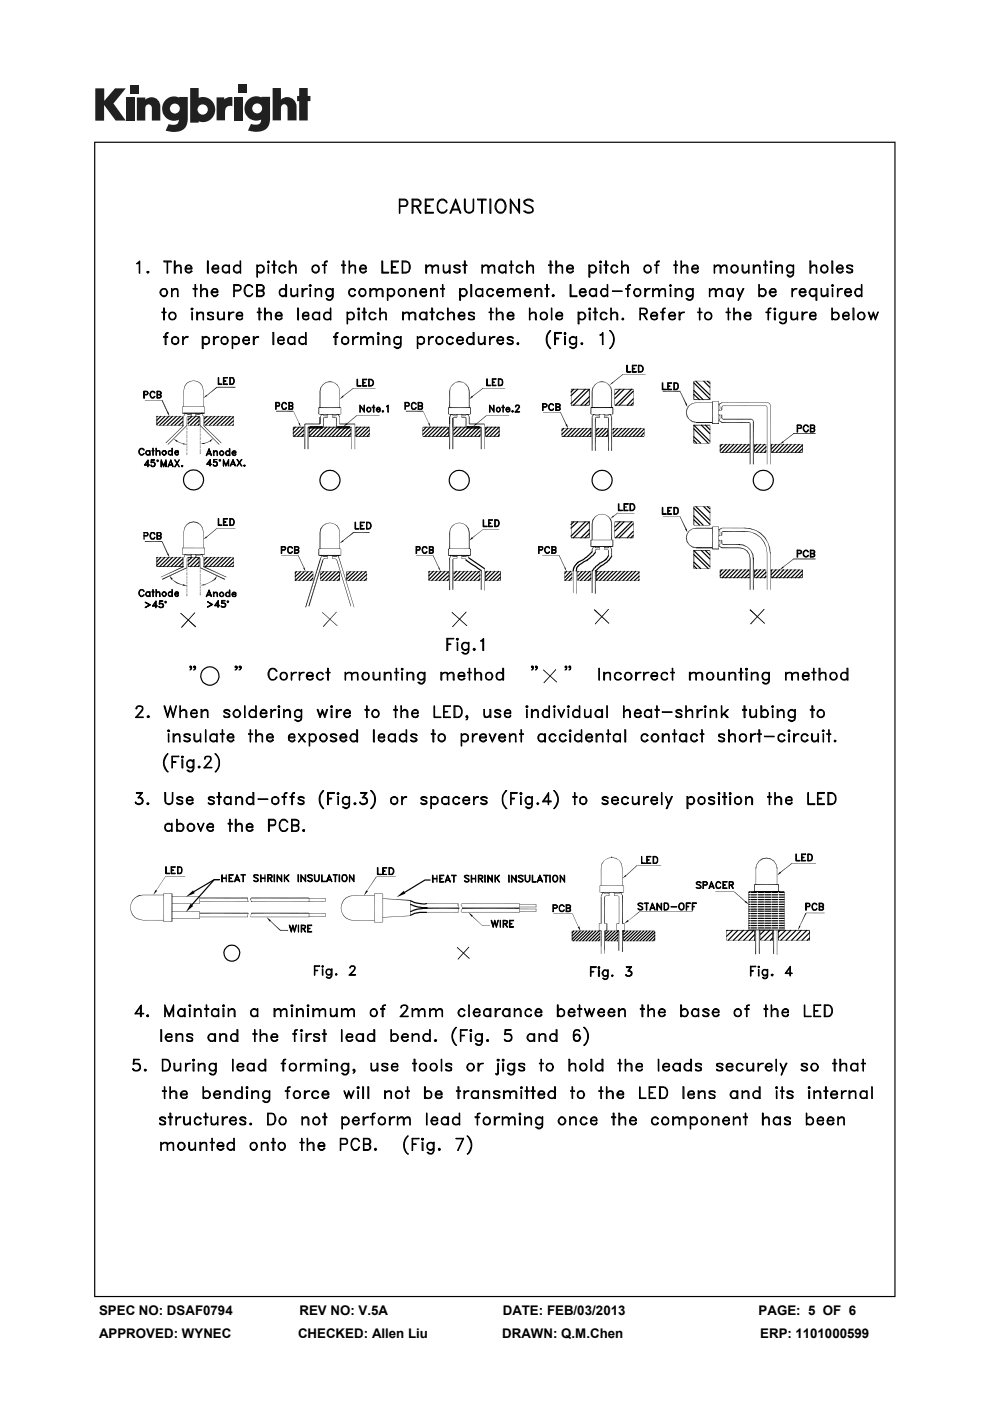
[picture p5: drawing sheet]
<svg xmlns="http://www.w3.org/2000/svg" width="210mm" height="297mm" viewBox="0 0 210 297" stroke-linecap="round" stroke-linejoin="round" font-family="sans-serif">
<defs><g id="words">
<g font-size="2.8">
<text x="21" y="278.7">SPEC NO: DSAF0794</text>
<text x="63.5" y="278.7">REV NO: V.5A</text>
<text x="106.6" y="278.7">DATE: FEB/03/2013</text>
<text x="160.9" y="278.7">PAGE: 5 OF 6</text>
<text x="21" y="283.6">APPROVED: WYNEC</text>
<text x="63.2" y="283.6">CHECKED: Allen Liu</text>
<text x="106.5" y="283.6">DRAWN: Q.M.Chen</text>
<text x="161.3" y="283.6">ERP: 1101000599</text>
</g>
</g></defs>
<g fill="#231f20">
<path d="M20.2 18.7h1.9v2.7l2.3-2.7h2.3l-2.6 3.2 2.6 3.7h-2.2l-2.4-3.3v3.3h-1.9z"/>
<path d="M26.7 20.7h1.8v4.9h-1.8z"/>
<path d="M49.6 20.7h1.8v4.9h-1.8z"/>
<path d="M27.6 18h1.8v1.8h-1.8z"/>
<path d="M50.6 17.9h1.8v1.8h-1.8z"/>
<path d="M29 20.7h1.8v.4a1.9 1.9 0 0 1 2.2-.3 1.9 1.9 0 0 1 1 2v2.8h-1.8v-2.7a.7 .7 0 0 0-.7-.8 .7 .7 0 0 0-.7 .8v2.7h-1.8z"/>
<path d="M45.9 20.6h1.7v.5a2.02 2.02 0 0 1 1.7-.5v1.9h-.2a1.12 1.12 0 0 0-1.4 1.3v1.7h-1.8z"/>
<path d="M57.8 18.7h1.8v2.4a1.98 1.98 0 0 1 2.2-.3 1.98 1.98 0 0 1 1.1 2v2.7h-1.9v-2.6a.7 .7 0 0 0-.7-.8 .7 .7 0 0 0-.7 .8v2.6h-1.8z"/>
<path d="M63.5 18.7h1.8v1.6h.5v1.1h-.5v4.1h-1.8v-4.1h-.5v-1.1h.5z"/>
<path d="M40.3 18.7v7.3h1.8v-.3a2.63 2.63 0 0 0 3.5-2.5 2.63 2.63 0 0 0-3.5-2.5v-2zM41.9 23.2a1.1 1.1 0 0 1 2.2 0 1.1 1.1 0 0 1-2.2 0z"/>
<path d="M35.3 21a2.56 2.56 0 0 0-.6 3.3 2.56 2.56 0 0 0 3.2 1.1 1.09 1.09 0 0 1-1.5 1.1l-.6-.2-.7 1.4a5.3 5.3 0 0 0 3.8-.2 2.69 2.69 0 0 0 .9-2.4v-4.5h-1.8v.1l-.8-.2a2.44 2.44 0 0 0-1.9 .5zM36 23a1.06 1.06 0 0 1 2.1 0 1.06 1.06 0 0 1-2.1 0z"/>
<path d="M52.8 21a2.56 2.56 0 0 0-.6 3.3 2.56 2.56 0 0 0 3.2 1 1.09 1.09 0 0 1-1.5 1.1l-.7-.1-.6 1.4a5.3 5.3 0 0 0 3.7-.3 2.69 2.69 0 0 0 1-2.3v-4.6h-1.8v.2l-.9-.3a2.44 2.44 0 0 0-1.8 .6zM53.5 23a1.06 1.06 0 0 1 2.1 0 1.06 1.06 0 0 1-2.1 0z"/>
</g>
<g fill="#000">
<path d="M33.2 88.3l.1 1.8h-.1zM33.2 88.3h.1v1.8zM34.3 84.9l1.3 2.5h-.1zM34.3 84.9l.1-.1 1.2 2.6zM35.4 87.4h.3l.3 .9zM36.8 93l.9 .5-.2 .2zM37.5 93.6l.1-.1 1.2 .6zM37.6 93.5l1.2 .6zM38.7 88.3l.1 1.8zM38.7 86.3l.1 1.3zM35.1 93.9l3.8-3.8-3.7 3.9zM38.9 90.1l.1 .1-3.8 3.8z"/>
<path d="M39.1 81.9l-.2 .9zM39.2 82l-.3 .8zM39.3 87.6l-.3 .7-.1-.1zM39.3 87.6l.1-.1 .4 .4zM39.3 87.6l-.3 .7zM39.4 87.5l.4 .3v.1zM39.5 81.3h.1l-.5 .6zM39.6 90.1l-4 4.2-.1-.1zM39.6 90.1l.1 .2zM39.6 90.5l.1 .2zM39.6 90.9l.1 .3zM39.6 91.3l.1 .3z"/>
<path d="M39.6 91.8l.1 .3zM39.6 92.2l.1 .2zM39.6 92.7l.1 .2zM39.6 93.1l.1 .2zM39.6 93.5l.1 .3zM39.6 94l.1 .2zM39.6 94.5l.1 .2zM39.6 94.8l.1 .3zM39.6 95.3l.1 .3zM39.6 95.7l.1 .2zM39.6 96.2l.1 .1zM39.6 88.5l.1 1.7z"/>
<path d="M39.6 81.3l-.4 .7-.1-.1zM39.6 90.1l.1 .1-4.1 4.1zM39.7 88.3l.1 .1-.2 .1zM38.8 94l.9 .2h-.9zM39.6 88.5l.2-.1zM39.8 87.8l.5 .1h-.5zM39.8 87.8h.5v.1zM39.9 88.3v1.8zM39.7 88.3l.2-.1zM39.7 88.3h.2zM39.5 81.3l.7-.5 .1 .1zM40.3 87.8l.4-.2-.4 .3z"/>
<path d="M40.3 87.8l.3-.3 .1 .1zM39.5 81.3l.8-.4-.7 .4zM40.5 87.8l.1 .5h-.1zM39.9 88.3l.6-.1zM39.9 88.2h.6zM40.5 87.8h.1v.5zM40.2 80.8l.8-.1zM40.2 80.8h.8zM41.4 87.6l.1-.1 .3 .4zM41.5 87.5l.3 .4zM41.5 87.8l.1 .5h-.1zM41.6 88.2h.5z"/>
<path d="M41.6 88.3l.5-.1zM41.5 87.8h.1v.5zM41 80.7l.8 .2zM41.8 87.8l.5 .1h-.5zM41.8 87.8h.5v.1zM41 80.7l.9 .1zM42.1 88.3l.2 1.8h-.2zM42.1 88.3h.2v1.8zM42.1 88.2l.2 .2zM42.3 87.8l.5-.2-.5 .3zM42.3 87.8l.4-.3 .1 .1zM42.4 90.2l4.1 4v.1z"/>
<path d="M42.4 90.1l.1 .6zM42.4 90.8l.1 .3zM42.4 91.3l.1 .3zM42.4 91.7l.1 .2zM42.4 92.2l.1 .2zM42.4 92.6l.1 .3zM42.4 93l.1 .3zM42.4 93.5l.1 .2zM42.4 94l.1 .2zM42.4 94.3l.1 .3zM42.4 94.8l.1 .3zM42.4 95.2l.1 .3z"/>
<path d="M42.4 95.7l.1 .5zM42.4 88.3v.2zM42.1 88.2l.3 .1-.1 .1zM42.4 88.5l.1 1.6zM42.4 90.2l.1-.1 4 4.1zM42.4 88.3l.1 .2zM41.8 80.9l.1-.1 .6 .5zM42.5 94.1l.8-.2 .1 .2zM41.9 80.8l.7 .5h-.1zM42.7 87.5h.5l-.5 .2zM42.7 87.7l.5-.2v.2zM42.7 87.6l.5 .6-.1 .1z"/>
<path d="M42.7 87.6l.5 .6zM42.6 81.3l.3 .7-.4-.7zM42.6 81.3l.4 .6-.1 .1zM43.1 90.2l3.9 3.7-.1 .1zM43.1 88.2l.1 1.9zM43 81.9l.1 .9zM43.8 83.7l.1 .3-.7 .4zM43.1 90.2l.1-.1 3.8 3.8zM43 81.9l.2 .9zM43.3 88.3l.1 1.8zM43.3 86.3l.1 1.3zM43.3 94l1.2-.4z"/>
<path d="M43.8 83.8l2.2-1.8-2.1 1.9zM43.9 83.9l2.1-1.9v.2zM44.4 93.5l.8-.6-.6 .8zM49.4 88.3l.1 1.8zM62.1 90.6l.2 1.9h-.2zM62.1 90.6h.2v1.9zM62.2 87.2l1.3 2.5zM63.3 89.8l.3-.2 .2 1zM64.4 90.6l.1 1.9zM65.5 90.6l.2 1.9h-.2zM65.5 90.6h.2v1.9zM65.7 90.4l.1 .4h-.1z"/>
<path d="M65.7 90.4h.1v.4zM67.1 90.6l1.3-.2v.4zM65.8 90.4l1.3 .2-1.3 .2zM67.5 86.4l.2 1.4h-.2zM67.5 86.4h.2v1.4zM67.8 88.5l.2 1.4h-.2zM67.8 88.5h.2v1.4zM68 82.2h.1l-.3 .8zM68.1 82.2l-.1 .8h-.2zM68.2 87.8l-.2 .7-.1-.1zM68.2 87.9l.1-.1 .3 .3zM68.2 87.8l.1 .1-.3 .6z"/>
<path d="M68.3 87.8l.4 .2-.1 .1zM68.3 90.4l.2 .4h-.2zM68.5 81.5l.1 .1-.6 .6zM68.3 90.4h.2v.4zM68.6 88.6v2zM68.6 81.6l-.5 .6h-.1zM68.6 88.5h.1l-.1 .1zM68.6 88.1h.6zM68.6 88.6l.1-.1zM68.7 88l.5 .1zM68.6 88.5l.2-.1v.1zM68.6 88.5h.2z"/>
<path d="M69.1 88l.5-.2 .1 .1zM68.5 81.5l.6-.5 .1 .1zM69.1 88l.6-.1-.5 .2zM68.5 81.5l.7-.4-.6 .5zM69.4 87.9l.1 .6zM68.8 88.5l.7-.1v.1zM68.8 88.4h.7l-.7 .1zM69.1 81l.9-.2v.2zM69.1 81h.9zM70.2 87.9l.1-.1 .5 .3zM70.3 87.8l.5 .3zM70.4 87.9l.1 .6z"/>
<path d="M70.5 88.4h.6l-.6 .1zM70.5 88.5l.6-.1v.1zM70 80.8l.8 .3zM70 80.8l.8 .3-.8-.1zM70.8 88l.5 .1zM71.3 88.7l.1 1.9h-.1zM71.3 88.5v.2zM71.1 88.4l.2 .1h-.2zM71.3 88l.4-.1zM71.3 88l.3-.2 .1 .1zM71.1 88.4l.2 .1zM71.3 88.7h.1v1.9z"/>
<path d="M71.3 88.5l.1 .2h-.1zM70.8 81l.6 .6zM70.8 81l.7 .5-.1 .1zM71.5 90.4l.1 .4zM71.6 87.8h.4zM71.6 87.9l.4-.1zM71.6 87.9l.5 .5-.1 .1zM71.6 87.9l.2-.1 .3 .6zM71.5 81.5l.4 .7-.5-.6zM71.5 81.5l.4 .7zM72 88.5l.1 1.4zM72.7 83.9l.2 .2-.9 .5z"/>
<path d="M71.9 82.2l.1 .8zM71.9 82.2l.2 .8zM72.3 86.4l.1 1.4zM72.7 84l2.2-1.7-2.1 1.8zM72.8 84.1l2.1-1.8 .1 .1zM71.6 90.4l1.3 .2-1.3 .2zM72.9 90.6l1.2-.2v.4zM73.5 89.7l.2 .3-.8 .4zM73.5 89.8l2.2-1.8-2.1 1.9zM73.6 89.9l2.1-1.9v.1zM74.1 90.4l.1 .4h-.1zM74.1 90.4h.1v.4z"/>
<path d="M74.3 90.6l.1 1.9zM75.4 90.6l.2 1.9h-.2zM75.4 90.6h.2v1.9zM78.4 90.6l.1 1.9zM89.6 90.6l.1 1.9zM89.7 87.2l1.3 2.5zM90.8 89.8l.3-.2 .2 1zM95 90.6l.2 1.9h-.2zM95 86.4l.2 1.4h-.2zM95 90.6h.2v1.9zM95 86.4h.2v1.4zM95.3 88.5l.2 1.4h-.2z"/>
<path d="M95.3 88.5h.2v1.4zM95.5 82.2l-.2 .8zM95.5 82.2v.8h-.2zM95.6 87.8l-.1 .7-.2-.1zM95.7 87.9l.1-.1 .3 .3zM95.6 87.8l.2 .1-.3 .6zM95.8 87.8l.4 .2-.1 .1zM96 88.6l.1 2h-.1zM96 81.5l.1 .1-.6 .6zM96.1 81.6l-.6 .6zM96 88.6h.1v2zM96.1 88.5h.1l-.2 .1z"/>
<path d="M96.1 88.1h.6zM96.2 90.6l.1 1.9zM96 88.6l.2-.1zM96.2 88l.5 .1zM96.1 88.5l.2-.1v.1zM96.1 88.5h.2zM96.6 88l.5-.2 .1 .1zM96 81.5l.6-.5zM96 81.5l.6-.4-.5 .5zM96.6 88l.6-.1-.5 .2zM96.3 88.5l.6-.1v.1zM96.3 88.4h.6l-.6 .1z"/>
<path d="M96.9 87.9l.1 .6zM96.6 81l.8-.2v.2zM96.6 81h.8zM97.7 87.9l.1-.1 .4 .3zM97.8 87.8l.5 .2-.1 .1zM97.9 88.4h.7l-.7 .1zM97.9 88.5l.7-.1v.1zM97.9 87.9l.1 .6zM98.2 88.1h.6zM97.4 80.8l.9 .3zM97.4 80.8l.9 .3-.9-.1zM98.3 88l.5 .1z"/>
<path d="M98.6 88.4l.1 .1zM98.7 88l.4-.2 .1 .1zM98.8 88.7l.1 1.9h-.1zM98.7 88.5h.1v.2zM98.7 88l.5-.1-.4 .2zM98.6 88.4l.2 .1h-.1zM98.3 81l.5 .6zM98.8 88.7h.1v1.9zM98.8 88.5l.1 .2h-.1zM98.3 81l.6 .5-.1 .1zM99 90.4l.1 .4zM99.1 87.8h.4z"/>
<path d="M99.1 87.9l.4-.1zM99.1 87.9l.5 .5-.1 .1zM99.1 87.9l.1-.1 .4 .6zM98.9 81.5l.4 .7-.5-.6zM99.4 88.5l.2 1.4h-.2zM99.3 82.2h.1v.8zM98.9 81.5l.5 .7h-.1zM100.1 83.9l.3 .2-.9 .5zM99.4 88.5h.2v1.4zM99.4 82.2l.2 .8h-.2zM99.7 86.4l.2 1.4h-.2zM99.7 86.4h.2v1.4z"/>
<path d="M100.2 84l2.2-1.7-2.1 1.8zM100.3 84.1l2.1-1.8 .1 .1zM99 90.4l1.4 .2-1.4 .2zM100.4 90.6l1.2-.2v.4zM101 89.7l.1 .3-.7 .4zM101 89.8l2.2-1.8-2.1 1.9zM101.1 89.9l2.1-1.9v.1zM101.6 90.4l.1 .4h-.1zM101.6 90.4h.1v.4zM101.8 90.6l.1 1.9zM102.9 90.6l.2 1.9h-.2zM102.9 90.6h.2v1.9z"/>
<path d="M105.8 90.6l.2 1.9h-.2zM105.8 90.6h.2v1.9zM119.2 90.8v1.7zM118.8 87.4l1.4 2.6h-.2zM118.9 87.4l1.3 2.6-1.4-2.6zM119.9 90.1l.4-.2 .2 .9zM125.3 86.4l.1 1.4h-.1zM125.3 90.8l.1 1.7h-.1zM125.3 86.4h.1v1.4zM125.3 90.8h.1v1.7zM125.7 82.2h.1l-.3 .8zM125.8 87.8l-.2 .7-.1-.1z"/>
<path d="M125.8 82.2l-.1 .8h-.2zM125.9 87.9l.1-.1 .4 .3zM125.8 87.8l.2 .1-.4 .6zM126 87.8l.4 .2v.1zM126.2 81.5l.1 .1-.6 .6zM126.3 88.5h.1l-.2 .2zM126.3 81.6l-.5 .6h-.1zM126.2 88.7l.2-.2v.2zM126.4 88.1h.5zM126.4 88l.5 .1zM126.4 90.8l.1 1.7zM126.3 88.5l.2-.1v.1z"/>
<path d="M126.3 88.5h.2zM126.9 88l.4-.2 .1 .1zM126.2 81.5l.7-.5zM126.2 81.5l.7-.4-.6 .5zM126.9 88l.5-.1-.5 .2zM127.1 87.9l.1 .6zM126.5 88.5l.7-.1v.1zM126.5 88.4h.7l-.7 .1zM126.9 81l.8-.2v.2zM126.9 81h.8zM128 87.9v-.1l.4 .3zM128 87.8l.5 .2-.1 .1z"/>
<path d="M128.1 88.4h.7l-.7 .1zM128.1 88.5l.7-.1v.1zM128.1 87.9l.1 .6zM128.4 88.1h.6zM127.7 80.8l.8 .3zM127.7 80.8l.8 .3-.8-.1zM128.5 88l.5 .1zM128.8 90.8l.2 1.7h-.2zM128.9 88l.4-.2 .1 .1zM129.1 88.5l-.1 .2zM128.8 88.4l.2 .1h-.2zM128.9 88l.5-.1-.4 .2z"/>
<path d="M128.8 90.8h.2v1.7zM128.8 88.4l.3 .1h-.1zM128.5 81l.6 .6zM129.1 88.5v.2h-.1zM128.5 81l.6 .5v.1zM129.9 81l.2 .2-.9 .5zM129.3 87.9l.5 .5-.1 .1zM129.3 87.9l.2-.1 .3 .6zM129.1 81.5l.4 .7-.4-.6zM129.5 82.2h.2v.8zM129.1 81.5l.6 .7h-.2zM129.7 82.2l.1 .8h-.1z"/>
<path d="M129.9 86.4l.2 1.4h-.2zM130 81l2.1-1.7-2.1 1.9zM130 81.2l2.1-1.9 .1 .1zM130 90.8l.1 1.7zM129.9 86.4h.2v1.4zM130.4 85.8h.2l-.2 .2zM130.4 86l.2-.2v.2zM136.6 90.8l.1 1.7zM144.2 83l1.4 2.5-.2 .1zM145.5 87.4h.1v.9zM144.2 83h.1l1.3 2.5zM145.6 86.7h.2l-.3 .7z"/>
<path d="M145.6 87.4l.2 .8-.2 .1zM145.6 88.3l.2-.1 .4 .8zM145.3 85.6l.3-.1 .2 .8zM145.8 86.7l-.2 .7h-.1zM145.8 88.2l.4 .7v.1zM146.2 85.9v.1l-.6 .7zM146.2 89v-.1l.6 .6zM146.2 86l-.4 .7h-.2zM146.2 88.9l.7 .4-.1 .2zM146.2 85.9l.6-.4 .1 .1zM146.9 89.3l.8 .3-.9-.1zM146.2 85.9l.7-.3-.7 .4z"/>
<path d="M146.9 89.3l.8 .2v.1zM146.8 85.5l.9-.2zM146.8 85.5l.9-.1zM150.6 84.6v.1zM151.1 89.7h1.4l-1.4 .2zM151.1 89.9l1.4-.2v.2zM152.4 89.2l.8 .3-.1 .1zM152.4 85.7l.7-.4-.6 .5zM152.7 88.7l.1 .1-.4 .3zM152.7 86.7l-.3 .4zM152.4 89.2l.1-.1 .7 .4zM152.5 85.8l.6-.5 .1 .1z"/>
<path d="M151.1 85.2l1.4-.1zM151.1 85.1h1.4zM152.8 88.8l-.3 .4-.1-.1zM152.8 86.7l-.3 .5-.1-.1zM152.6 86.9h.5zM152.6 87l.5-.1zM152.6 87.9h.5zM152.6 88l.5-.1zM152.7 94.2l.1 1.7h-.1zM152.8 88.2l-.1 .5zM152.4 87.9l.1-.1 .2 .5zM152.7 86.2v.5z"/>
<path d="M152.5 85.7l.2 .5-.3-.4zM152.8 88.2v.6zM152.5 87.8l.3 .4-.1 .1zM152.8 86.2l-.1 .5zM152.5 85.7l.3 .5zM152.7 94.2h.1v1.7zM153 86.3l.2 .6h-.2zM153 87.9l.2 .7h-.2zM153 88.6h.2v.2zM153 86.3h.2v.6zM153.2 86.1l.1 .1-.3 .1zM153 87.9h.2v.7z"/>
<path d="M153.2 88.6v.2zM153.2 88.8l.1-.1v.3zM153 86.3l.3-.1zM153.3 88.7v.3zM153.2 86.1l.1-.1zM153.2 86.1h.1zM157.7 88.8h1.7l-1.7 .2zM157.7 89l1.7-.2v.2zM157.7 89.5h1.1l-1.1 .1zM157.7 89.6l1.1-.1v.1zM158.8 94.2l.1 1.7zM159.1 89.6l-.1 .2z"/>
<path d="M158.8 89.5l.2 .1h-.2zM158.8 89.5l.3 .1h-.1zM159.1 89.6l.1 .2h-.2zM159.4 88.8l.2 .2h-.2zM159.6 89h.1v.3zM159.4 88.8l.3 .2h-.1zM159.7 89l.2 .3h-.2zM159.9 94.2l.2 1.7h-.2zM159.9 94.2h.2v1.7zM162.4 94.2l.1 1.7zM162.5 86l.1 .2zM162.6 86.2l.1-.1v.2z"/>
<path d="M162.5 86l.2 .1-.1 .1zM162.7 86.1v.2zM162.9 85.3l.3 .3zM162.9 85.3l.3 .2v.1zM163.2 85.6v-.1l.1 .3zM163.2 85.5l.2 .3zM163.5 94.2l.2 1.7h-.2zM163.5 94.2h.2v1.7zM166 93.5l.2 .3-.8 .4zM166 93.6l2.2-1.7-2.1 1.8zM166.1 93.7l2.1-1.8 .1 .1zM170.1 94.2l.2 1.7h-.2z"/>
<path d="M170.1 94.2h.2v1.7zM34.3 114.8l1.3 2.5-.1 .1zM34.3 114.8h.1l1.2 2.5zM35.4 117.4l.3-.1 .3 .9zM38.7 118.2l.1 1.9zM38.7 116.1l.1 1.5zM38.9 118.2l.1 1.9zM39.1 111.9l-.2 .9zM39.2 112l-.3 .8zM39.3 117.5l-.3 .8-.1-.1zM39.3 117.6l.1-.1 .4 .3zM39.3 117.5l.1 .1-.4 .7z"/>
<path d="M39.4 117.5l.4 .3zM39.5 111.2l.1 .1-.5 .6zM39.6 118.4l.1 2zM39.6 111.3l-.4 .7-.1-.1zM39.7 118.3h.1l-.2 .1zM39.6 118.4l.2-.1zM39.8 117.8h.5zM39.9 118.2v1.9zM39.7 118.3l.2-.2v.2zM39.7 118.3h.2zM39.5 111.2l.7-.5 .1 .2zM40.3 117.8l.4-.2z"/>
<path d="M40.3 117.8l.3-.3 .1 .1zM39.5 111.2l.8-.3-.7 .4zM40.5 117.7l.1 .5h-.1zM39.9 118.3l.6-.2v.2zM39.9 118.1h.6l-.6 .2zM40.5 117.7h.1v.5zM40.2 110.7l.8-.1v.1zM40.2 110.7h.8l-.7 .2zM41.4 117.6l.1-.1 .3 .3zM41.5 117.5l.3 .3zM41.5 117.7l.1 .5h-.1zM41.6 118.1h.5l-.5 .2z"/>
<path d="M41.6 118.3l.5-.2v.2zM41.5 117.7h.1v.5zM41 110.6l.8 .3-.8-.2zM41.8 117.8h.5zM41 110.6l.9 .1-.1 .2zM42.1 118.2l.2 1.9h-.2zM42.1 118.2h.2v1.9zM42.1 118.1l.2 .2zM42.3 117.8l.5-.2zM42.3 117.8l.4-.3 .1 .1zM42.3 118.3h.1v.1zM42.1 118.1l.3 .2h-.1z"/>
<path d="M42.4 118.4l.1 1.7zM42.4 118.3l.1 .1zM41.9 110.7l.6 .6-.7-.4zM41.9 110.7l.7 .5-.1 .1zM42.7 117.5h.5zM42.7 117.6l.5-.1zM42.7 117.6l.5 .6-.1 .1zM42.7 117.6l.1-.1 .4 .7zM42.6 111.2l.3 .8-.4-.7zM42.6 111.2l.4 .7-.1 .1zM43.1 118.2l.1 1.9zM43 111.9l.1 .9z"/>
<path d="M43.8 113.7l.1 .2-.7 .5zM43 111.9l.2 .9zM43.3 118.2l.1 1.9zM43.3 116.1l.1 1.5zM43.8 113.8l2.2-1.8-2.1 1.9zM43.9 113.9l2.1-1.9v.1zM49.4 118.2l.1 1.9zM67.5 116.4l.2 1.4h-.2zM67.5 116.4h.2v1.4zM67.8 118.8l-2.9 10h-.2zM67.8 118.8l.2 .1-3.1 9.9zM68 112.1l.1 .1-.3 .7z"/>
<path d="M68.1 112.2l-.1 .7h-.2zM68.2 117.8l-.2 1.1-.2-.1zM68.2 117.8h.1l.3 .3zM68.2 117.8l-.2 1.1zM68.3 117.8l.4 .1-.1 .2zM68.4 118.8l-2.8 9.8-.2-.1zM68.5 111.4l.1 .1-.6 .6zM68.4 118.8l.2 .1-3 9.7zM68.6 118.5v.1l-.2 .2zM68.6 111.5l-.5 .7-.1-.1zM68.4 118.8l.2-.2v.3zM68.7 117.9l.5 .2h-.6z"/>
<path d="M68.7 117.9h.4l.1 .2zM68.6 118.5l.3-.1zM69.1 117.9l.6-.1zM68.5 111.4l.6-.4 .1 .1zM69.1 117.9l.6-.1-.5 .3zM68.5 111.4l.7-.3-.6 .4zM69.4 117.9l.1 .5zM68.8 118.4l.7-.1zM68.8 118.3h.7zM69.1 111l.9-.2zM69.1 111l.9-.1zM70.2 117.8h.1l.5 .3z"/>
<path d="M70.3 117.8l.5 .1v.2zM70.4 117.9l.1 .5zM70.5 118.3h.6zM70.5 118.4l.6-.1zM70 110.8l.8 .3zM70.8 117.9l.5 .2h-.5zM70.8 117.9h.5v.2zM71.3 117.9l.4-.1-.4 .3zM71.3 117.9l.4-.1zM71.4 118.9l3 9.7zM71.1 118.3l.3 .6zM70.8 111l.6 .5z"/>
<path d="M71.4 118.9l.1-.1 3 9.7zM71.1 118.3l.4 .5-.1 .1zM70.8 111l.7 .4-.1 .1zM71.6 117.7h.4l-.4 .1zM71.6 117.8l.4-.1v.1zM71.6 117.8l.5 1-.1 .1zM71.6 117.8h.2l.3 1zM71.5 111.4l.4 .8-.5-.7zM71.5 111.4l.4 .7v.1zM72 118.9l3.2 9.9zM72.7 114.5l.2 .3-.9 .4zM71.9 112.1l.1 .8z"/>
<path d="M72 118.9l.1-.1 3.1 10zM71.9 112.1l.2 .8zM72.3 116.4l.1 1.4zM72.7 114.6l2.2-1.8-2.1 1.9zM72.8 114.7l2.1-1.9 .1 .2zM95 116.4l.2 1.4h-.2zM95 116.4h.2v1.4zM95.5 112.1l-.2 .8zM95.5 112.2v.7h-.2zM95.6 117.8l-.2 .6-.1-.1zM95.7 117.8h.1l.3 .3zM95.6 117.8h.2l-.4 .6z"/>
<path d="M95.8 117.8l.4 .1-.1 .2zM96 111.4l.1 .1-.6 .6zM96.1 111.5l-.6 .7v-.1zM96.1 118.4l.1 .1-.2 .1zM96.2 117.9l.5 .2h-.6zM96 118.6l.2-.1zM96.2 117.9h.4l.1 .2zM96.1 118.4l.2-.1zM96.1 118.4h.2zM96.6 117.9l.6-.1zM96 111.4l.6-.4zM96 111.4l.6-.3-.5 .4z"/>
<path d="M96.6 117.9l.6-.1-.5 .3zM96.3 118.4l.6-.1zM96.3 118.3h.6zM96.9 117.9l.1 .5zM96.6 111l.8-.2zM96.6 111l.8-.1zM97.7 117.8h.1l.4 .3zM97.8 117.8l.5 .1-.1 .2zM97.9 118.3h.7zM97.9 118.4l.7-.1zM97.9 117.9l.1 .5zM98.3 117.9l.5 .2h-.6z"/>
<path d="M97.4 110.8l.9 .3zM98.3 117.9h.4l.1 .2zM98.6 118.3l.1 .2zM98.7 117.9l.5-.1zM98.8 118.6l.1 .2h-.1zM98.7 118.5l.1-.1v.2zM98.6 118.3l.2 .1-.1 .1zM98.7 117.9l.5-.1-.4 .3zM98.3 111l.5 .5zM98.8 118.6h.1v.2zM98.8 118.4l.1 .2h-.1zM98.3 111l.6 .4-.1 .1z"/>
<path d="M99.1 117.7h.4l-.4 .1zM99.1 117.8l.4-.1v.1zM99.1 117.8l.5 .5-.2 .1zM99.1 117.8l.5 .5zM98.9 111.4l.4 .8-.5-.7zM99.3 112.2l.1-.1v.8zM98.9 111.4l.5 .7-.1 .1zM100.1 113.9l.3 .2-.9 .5zM99.4 112.1l.2 .8h-.2zM99.7 116.4l.2 1.4h-.2zM99.7 116.4h.2v1.4zM100.2 113.9l2.2-1.7-2.1 1.8z"/>
<path d="M100.3 114l2.1-1.8zM125.3 114.4l.1 1.5h-.1zM125.3 114.4h.1v1.5zM125.5 116.5l.2 .5h-.2zM125.7 110.2l.1 .1-.3 .8zM125.5 116.5h.2v.5zM125.8 115.9l-.1 .6h-.2zM125.8 110.3l-.1 .8h-.2zM125.9 115.9l.1-.1 .4 .4zM125.8 115.9h.2l-.3 .6zM126 115.8l.4 .3v.1zM126.2 109.5l.1 .1-.6 .6z"/>
<path d="M126.2 116.7l.2 .5h-.2zM126.3 109.6l-.5 .7-.1-.1zM126.4 116.5v.1h-.2zM126.4 116.1l.5 .1h-.5zM126.2 116.7h.2v.5zM126.2 116.6h.2zM126.4 116.1h.5v.1zM126.4 116.5l.1 .1zM126.4 116.5l.1 .1h-.1zM126.9 116.1l.4-.3 .1 .1zM126.2 109.5l.7-.4zM126.2 109.5l.7-.3-.6 .4z"/>
<path d="M126.9 116.1l.5-.2-.5 .3zM127.1 116l.1 .5zM126.5 116.6l.7-.1zM126.5 116.5h.7zM126.9 109.1l.8-.2zM126.9 109.1l.8-.1zM128 115.9v-.1l.4 .4zM128 115.8l.5 .3-.1 .1zM128.1 116.5h.7zM128.1 116.6l.7-.1zM128.1 116l.1 .5zM128.5 116.1l.5 .1h-.6z"/>
<path d="M127.7 108.9l.8 .3zM128.5 116.1h.4l.1 .1zM128.9 116.1l.4-.3 .1 .1zM129.1 116.6l-.1 .2zM128.8 116.5l.2 .1zM128.9 116.1l.5-.2-.4 .3zM129 116.8l.1 1h-.1zM128.8 116.5l.3 .1h-.1zM128.5 109.1l.6 .5zM129.1 116.6v.2h-.1zM128.5 109.1l.6 .4v.1zM129 116.8h.1v1z"/>
<path d="M129.3 115.8h.4l-.4 .2zM129.3 116l.4-.2v.2zM129.3 115.9l.5 .6-.1 .1zM130.1 109.3l.1 .2-.7 .5zM129.3 115.9h.2l.3 .6zM129.1 109.5l.4 .8-.4-.7zM129.5 110.3l.2-.1v.9zM129.1 109.5l.6 .7-.2 .1zM129.7 116.5l.1 1.5h-.1zM129.7 110.2l.1 .9h-.1zM129.7 116.5h.1v1.5zM129.9 114.4l.2 1.5h-.2z"/>
<path d="M129.9 114.4h.2v1.5zM130.2 109.4l.8-.7-.8 .8zM131 108.7l.1 .1-.9 .7zM144.2 109.6l1.4 2.5-.2 .1zM145.5 114h.1v.9zM144.2 109.6l.1-.1 1.3 2.6zM145.6 113.3h.2l-.3 .7zM145.6 114l.2 .8-.2 .1zM145.6 114.9l.2-.1 .4 .7zM145.3 112.2l.3-.1 .2 .8zM145.8 113.3l-.2 .7h-.1zM145.8 114.8l.4 .7z"/>
<path d="M146.2 112.5v.1l-.6 .7zM146.2 115.5l.6 .6zM146.2 112.6l-.4 .7h-.2zM146.2 115.5l.7 .4-.1 .2zM146.2 112.5l.6-.4 .1 .1zM146.9 115.9l.8 .3-.9-.1zM146.2 112.5l.7-.3-.7 .4zM146.9 115.9l.8 .2v.1zM146.8 112.1l.9-.2v.2zM146.8 112.1h.9zM150.6 111.1v.2zM151.1 116.3h1.4l-1.4 .2z"/>
<path d="M151.1 116.5l1.4-.2v.2zM152.4 115.8l.8 .3-.1 .1zM152.4 112.2l.7-.3-.6 .5zM152.7 115.3l.1 .1-.4 .3zM152.7 113.3l-.3 .4zM152.4 115.8l.1-.1 .7 .4zM152.5 112.4l.6-.5 .1 .1zM151.1 111.7h1.4zM152.8 115.4l-.3 .4-.1-.1zM152.8 113.3l-.3 .5-.1-.1zM152.6 113.5h.5zM152.6 113.6l.5-.1z"/>
<path d="M152.6 114.5h.5zM152.6 114.6l.5-.1zM152.8 114.8l-.1 .5zM152.4 114.4h.1l.2 .5zM152.7 112.8v.5zM152.5 112.3l.2 .5-.3-.4zM152.8 114.8v.6zM152.5 114.4l.3 .4-.1 .1zM152.8 112.8l-.1 .5zM152.5 112.3l.3 .5zM153 112.9l.2 .6h-.2zM153 114.5l.2 .7h-.2z"/>
<path d="M153 115.2h.2v.2zM153 112.9h.2v.6zM153.2 112.7l.1 .1-.3 .1zM153 114.5h.2v.7zM153.2 115.2v.2zM153.2 115.4l.1-.1v.2zM153 112.9l.3-.1zM153.3 115.3v.2zM153.2 112.7l.1-.1v.2zM153.2 112.7l.1 .1zM156.6 115.4l1 .2-1-.1zM156.8 116.1l.9 .1v.2z"/>
<path d="M156.8 116.1l.9 .3-.9-.2zM156.6 115.4l1.1 .1-.1 .1zM157.7 116.2l.6 .6-.6-.4zM157.7 116.2l.8 .5-.2 .1zM157.7 115.5l.8 .6-.9-.5zM157.7 115.5l.9 .5-.1 .1zM158.3 116.8l.2-.1 .3 .9zM158.8 117.6h.2v.8zM158.5 116.7l.5 .9h-.2zM157.9 111.9l1.2 .1v.2zM157.9 111.9l1.2 .3zM159 117.6l.2 .8h-.2z"/>
<path d="M158.6 116l.6 .7-.7-.6zM158.1 112.6l1.2 .2zM158.1 112.6l1.2 .2h-1.2zM158.6 116l.7 .6-.1 .1zM159.3 116.6l.3 1.1-.4-1zM159.6 117.7l.2-.1-.1 1zM159.3 116.6l.5 1-.2 .1zM159.8 117.6l.1 1h-.2zM159.1 112l1.2 .5-1.2-.3zM159.3 112.8l1.1 .4v.1zM159.3 112.8l1.1 .5zM159.1 112l1.3 .4-.1 .1z"/>
<path d="M160.4 113.2l.9 .8-.9-.7zM160.4 112.4l.9 .8-1-.7zM160.4 113.2l1 .7-.1 .1zM160.4 112.4l1 .6-.1 .2zM161.3 114l.1-.1 .6 1.1zM161.4 113.9l.7 1.1h-.1zM161.4 113l.7 1-.8-.8zM161.4 113l.9 .9-.2 .1zM162 115h.1l.4 1.1zM162.1 115l.5 1.1zM162.5 116.1l.2 1.1zM162.6 116.1l.1 1.1z"/>
<path d="M162.1 114l.2-.1 .5 1.1zM162.3 113.9l.6 1.1zM162.8 115l.4 1.2zM163.2 116.2h.1v1.2zM162.9 115l.4 1.2h-.1zM163.3 116.2l.1 1.2zM33.2 118.2l.1 1.9h-.1zM33.2 118.2h.1v1.9zM36 122.1l.6 .6-.3 .2zM36.5 122.8l1 .9zM36.5 122.8l1.1 .7-.1 .2zM37.6 123.5l1.2 .6-1.3-.4z"/>
<path d="M37.6 123.5l1.2 .6zM38.3 130l3.3 2.8-.1 .2zM38.3 129.9l3.3 2.9-3.3-2.8zM41.3 129.9l-2.8 3.2-.1-.1zM41.3 129.9h.1l-2.9 3.2zM34.1 122.3l4.8-2.3zM34.1 122.4l4.8-2.4 .1 .2zM34.4 122.9l5.2-2.6v.2zM34.4 122.7l5.2-2.4-5.2 2.6zM39.6 120.1l.1 .2zM39.6 120.4l.1 .2zM39.6 120.9l.1 .2z"/>
<path d="M39.6 121.3l.1 .3zM39.6 121.7l.1 .3zM39.6 122.2l.1 .2zM39.6 122.7l.1 .2zM39.6 123l.1 .3zM39.6 123.5l.1 .3zM39.6 123.9l.1 .3zM39.6 124.4l.1 .2zM39.6 124.8l.1 .2zM39.6 125.3l.1 .2zM39.6 125.6l.1 .3zM39.6 126.1l.1 .2z"/>
<path d="M38.8 123.8l.9 .4h-.9zM41.3 129.9l-2.7 3.2-.2-.1zM41.3 129.9h.1l-2.8 3.2zM42.4 120.1l.1 .5zM42.4 120.8l.1 .3zM42.4 121.3l.1 .2zM42.4 121.6l.1 .3zM42.4 122.2l.1 .2zM42.4 122.5l.1 .2zM42.4 123l.1 .3zM42.4 123.4l.1 .3zM42.4 123.9l.1 .2z"/>
<path d="M42.4 124.3l.1 .2zM42.4 124.8l.1 .2zM42.4 125.1l.1 .3zM42.4 125.6l.1 .5zM42.5 120.3l5.2 2.4-5.2-2.2zM42.5 120.5l5.2 2.2-.1 .2zM42.5 124.1l.8-.3 .1 .3zM43.1 120.2l5 2.1-.1 .1zM43.2 120l4.9 2.3-5-2.1zM43.3 123.9l1.2-.5zM43.3 123.9l1.2-.4-1.1 .5zM44.5 123.4l1.1-.5z"/>
<path d="M44.5 123.4l1-.7 .1 .2zM46 122.1l-.3 .8-.3-.2zM62.5 121.2l.2 1.9h-.2zM62.5 121.2h.2v1.9zM63.2 117.8l1.3 2.5-.1 .1zM63.2 117.8h.1l1.2 2.5zM64.3 120.5l.3-.2 .2 .9zM66.4 121.2v1.9zM67.9 121.2l.1 1.9zM68 121.1h.6zM68 121.2l.6-.1zM68.3 129.9l3.3 2.8h-.1z"/>
<path d="M68.3 129.9l.1-.1 3.2 2.9zM71.3 129.7l-2.7 3.2-.1-.1zM71.3 129.7l.1 .1-2.8 3.1zM71.9 121.2l.2 1.9h-.2zM71.2 123.2l.8-.1zM71.2 123.1h.8zM71.9 121.2h.2v1.9zM73.5 121.2l.1 1.9h-.1zM73.5 121.2h.1v1.9zM77.7 121.2l.1 1.9zM90.9 121.1l.2 2h-.2zM90.9 121.1h.2v2z"/>
<path d="M91.8 117.8l1.3 2.5-.1 .1zM91.8 117.8h.1l1.2 2.5zM92.9 120.4l.3-.1 .2 .8zM95 121.1l.1 2zM95.8 129.9l3.3 2.8h-.1zM95.9 129.8l3.2 2.9-3.3-2.8zM98.8 129.7l-2.7 3.2-.1-.1zM98.8 129.7l.1 .1-2.8 3.1zM96.2 121.1l.1 2zM96.3 123.2l1.8-.1zM96.3 123.1h1.8zM96.3 121.2l1.8-.1z"/>
<path d="M96.3 121.1h1.8zM101.7 121.1l.1 2zM102.9 121.1l.2 2h-.2zM102.9 121.1h.2v2zM106 121.1l.2 2h-.2zM106 121.1h.2v2zM119.8 121.1v2zM118.6 117.8l1.2 2.5v.1zM119.8 121.1h1.5zM119.8 121.2l1.5-.1zM118.6 117.8h.1l1.1 2.5zM119.7 120.4l.2-.1 .3 .8z"/>
<path d="M121.3 121.1l.1 2zM119.8 123.2l1.5-.1zM119.8 123.1h1.5zM122.5 121.1v2zM125.3 121.1v2zM126 129.3l3.2 2.8-.1 .1zM126.1 129.2l3.1 2.9-3.2-2.8zM129.1 129.1l-2.8 3.2-.1-.1zM129.1 129.1v.1l-2.8 3.1zM126.4 121.1l.2 2h-.2zM126.4 121.1h.2v2zM126.5 123.2l1.8-.1z"/>
<path d="M126.5 123.1h1.8zM126.5 121.2l1.8-.1zM126.5 121.1h1.8zM129.1 129.1l-2.8 3.3-.1-.1zM129.1 129.1v.1l-2.8 3.2zM135.5 121.1l.1 2zM152.7 120.8l.1 1.7h-.1zM152.7 120.8h.1v1.7zM158.8 120.8l.1 1.7zM159 129.3l3.2 2.8-.1 .1zM162.1 129.1l-2.9 3.2-.1-.1zM159.1 129.2l3.1 2.9-3.2-2.8z"/>
<path d="M162.1 129.1v.1l-2.9 3.1zM159.9 120.8l.2 1.7h-.2zM159.9 120.8h.2v1.7zM162.1 129.1l-2.8 3.3-.1-.1zM162.1 129.1v.1l-2.8 3.2zM162.4 120.8l.1 1.7zM163.5 120.8l.2 1.7h-.2zM163.5 120.8h.2v1.7zM166 120.1l.2 .3-.8 .4zM166 120.2l2.2-1.7-2.1 1.8zM166.1 120.3l2.1-1.8 .1 .1zM170.1 120.8l.2 1.7h-.2z"/>
<path d="M170.1 120.8h.2v1.7zM115.2 142l2.9 2.6v.1zM117.9 141.9l-2.6 2.9zM115.2 142h.1l2.8 2.6zM117.9 141.9l.1 .1-2.7 2.8zM117.9 141.9l-2.5 2.9h-.1zM117.9 141.9l.1 .1-2.6 2.8zM27.6 192.4l.2 .9zM27.7 192.4l.1 .9zM27.8 191.6l-.2 .8zM27.8 193.3v-.1l.3 .8zM27.8 193.2l.3 .8z"/>
<path d="M28.1 190.8l.1 .1-.4 .7zM28.2 194l.5 .6-.6-.6zM28.2 190.9l-.4 .7zM28.2 194l.6 .5-.1 .1zM28.7 190.2l.1 .1-.7 .5zM28.7 194.6l.1-.1 .7 .5zM28.1 190.8l.7-.5-.6 .6zM28.8 194.5l.7 .4v.1zM28.7 190.2l.8-.4v.2zM29.5 195l.8 .1zM28.7 190.2l.8-.2zM29.5 194.9l.8 .2z"/>
<path d="M29.5 189.8l.8-.1zM29.5 189.8h.8l-.8 .2zM33 188.7l.3 .2-.8 .8zM35.1 185.7l-2 3.1zM35.1 185.7l-1.9 3.1zM34.7 195.4h1.8zM34.7 195.5l1.8-.1zM34.7 189.5l1.8-.1zM34.7 189.4h1.8zM40.5 191.6l.5 .5-1.6 1.3zM39.4 190.1l1.6-1.3 .3 .6zM42.3 190.1l.1 1.4z"/>
<path d="M42.3 193.4l.1 1.3zM52.4 190.5v.1zM52.4 190.6l.1 .2zM52.4 194.3l.2 .2zM52.4 190.6h.1zM52.5 190.6v.2zM52.5 194.3l.1 .2zM52.5 194.2l-.1 .1zM52.5 194l-.1 .2zM52.6 193.9l-.1 .1zM52.4 190.5l.2-.1-.1 .2zM52.6 190.7v.3z"/>
<path d="M52.4 194.2l.2-.2zM52.5 194l.1-.1zM52.6 193.6v.3zM52.6 191v.2zM52.7 193.6l-.1 .3zM52.6 191l.1 .2zM53.1 190.6v.2zM53.1 190.5v.1zM53.1 194.3v.2zM53.1 190.4v.1zM53.2 193.9l-.1 .1zM53.1 194v.2z"/>
<path d="M53.1 194.3v-.1zM53.2 191v.2zM53.1 190.7l.1 .3zM53.1 190.5l.1-.1-.1 .2zM53.2 193.6h.2l-.2 .3zM53.1 190.7l.2 .3zM53.4 193.6l-.2 .3zM53.3 191l.1 .2h-.2zM56.5 194.5l1 .6-.3 .3zM57.3 195.3l2.2 1.9-.2 .1zM57.4 195.2l2.1 2-2.2-1.9zM59.4 197.2h1.7l-1.7 .1z"/>
<path d="M59.4 197.3l1.7-.1v.1zM65.5 190.4l.1 .8zM65.5 193.6l.1 .9zM69 190.5l.1 .6zM69 193.7l.1 .6zM72.3 192.5l.1 .9zM72.4 192.5l.1 .9zM72.4 191.7l-.1 .8zM72.4 193.4l.4 .7zM72.5 191.7l-.2 .8zM72.5 193.4l.4 .6-.1 .1zM72.8 190.9l.1 .1-.5 .7z"/>
<path d="M72.8 194.1l.1-.1 .5 .7zM72.9 191l-.4 .7h-.1zM72.9 194l.6 .6-.1 .1zM73.4 190.3l.1 .1-.7 .5zM73.5 194.6l.6 .5-.7-.4zM72.8 190.9l.7-.5-.6 .6zM73.5 194.6l.7 .4-.1 .1zM73.4 190.3l.8-.2zM74.1 195.1l.9 .1zM74.2 195l.8 .2zM74.1 190l.9-.2zM74.1 190l.9-.1z"/>
<path d="M77.7 188.8l.3 .2-.8 .9zM79.8 185.8l-2 3.1zM79.8 185.8l.1 .1-2 3zM79.4 195.5h1.8zM79.4 195.6l1.8-.1zM79.4 189.5h1.8zM84.1 190.2l1.5-1.3 .4 .6zM87 190.9l.1 .7zM97.1 191.9l.1-.1v.2zM97.1 193.2l.1 .1zM97.2 191.7l-.1 .2zM97.2 191.8v.2z"/>
<path d="M97.2 193.3v.1zM97.2 193.2v.1zM97.2 193l-.1 .2zM97.2 192.8v.2zM97.2 191.6l.1 .1h-.1zM97.2 192v.2zM97.1 193.2l.1-.2zM97.2 193l.1-.2zM97.3 192.6l-.1 .2zM97.2 191.7h.1zM97.2 192l.1 .2zM97.2 192.2l.1 .2z"/>
<path d="M97.4 192.6l-.2 .2zM97.3 192.2l.1 .2zM97.7 191.9l.1-.1v.2zM97.7 191.7v.2zM97.7 193.3l.2 .1zM97.8 191.8l.1 .2zM97.8 191.7l-.1 .2zM97.9 192.8l-.1 .2zM97.8 193l-.1 .2zM97.7 193.3l.1-.1zM97.8 193.3l.1 .1zM97.8 192l.1 .2z"/>
<path d="M97.9 191.6l-.2 .1zM97.7 191.7h.2zM98 192.6l-.1 .2zM97.8 193l.2-.2zM97.7 193.2l.2-.2zM97.9 192.2l.1 .2zM97.9 192l.1 .2zM98.1 192.6l-.2 .2zM98 192.2l.1 .2zM99.4 193.4l.9 .7-.3 .3zM100.1 194.3l2.1 1.9zM100.1 194.3l.1-.1 2 2z"/>
<path d="M102.2 196.2h1.7zM110.2 191.6l.1 .8zM110.2 192.6l.1 .8zM113.7 191.7v.6zM113.7 192.7v.6zM121.4 193.7l1.3 2.8zM122.5 196.6l.4-.2 .2 1zM127 197.3h.5l-.5 .1zM127 197.4l.5-.1v.1zM127 195.8h.5zM127 195.9l.5-.1zM127 195.8l.1 1.5z"/>
<path d="M127.2 187.8l.1 1.4zM127.6 183.1l-.1 .9zM127.7 183.2l-.2 .8zM127.9 189.2l-.4 .8v-.1zM127.9 189.3l.1-.1 .4 .3zM127.9 189.2l.1 .1-.5 .7zM128 189.2l.4 .3zM128.1 182.4l-.5 .7zM128.2 182.4l-.5 .8-.1-.1zM128.3 190l.1 .1h-.2zM128.3 197.3h.4l-.4 .1zM128.3 197.4l.4-.1v.1z"/>
<path d="M128.3 195.8h.4zM128.3 195.9l.4-.1zM128.2 190.1h.2zM128.4 189.5h.6zM128.3 190l.3-.1zM128.3 190h.3zM128.6 195.8l.2 1.5h-.2zM128.6 195.8h.2v1.5zM128.9 189.5l.5-.3zM128.1 182.4l.8-.5zM128.1 182.4l.8-.4zM128.9 189.5l.5-.2-.4 .2z"/>
<path d="M129.1 189.4l.1 .6zM128.6 190l.6-.1zM128.6 189.9h.6zM128.9 181.9l.8-.1zM130.1 189.3l.1-.1 .4 .3zM130.2 189.2l.4 .3zM130.2 189.4l.1 .6zM130.3 189.9h.7zM130.3 190l.7-.1zM130.6 189.5h.6zM129.7 181.8l.9 .2zM129.7 181.8l1 .1z"/>
<path d="M130.8 195.8v1.5zM130.8 197.3h.5l-.5 .1zM130.8 197.4l.5-.1v.1zM130.8 195.8h.5zM130.8 195.9l.5-.1zM131 197.3h.3l-.3 .1zM131 197.4l.3-.1v.1zM131 195.8h.3zM131 195.9l.3-.1zM131 189.9l.2 .2zM131.2 189.5l.5-.2zM131.2 189.5l.4-.3 .1 .1z"/>
<path d="M131.2 190l.1 .1zM130.7 181.9l.6 .5-.7-.4zM130.7 181.9l.7 .5zM131.5 189.2h.5zM131.5 189.3l.5-.1zM131.6 189.3l.5 .6-.1 .1zM131.6 189.3l.1-.1 .4 .7zM131.3 182.4l.5 .8zM131.4 182.4l.5 .7-.1 .1zM131.9 183.1v.9zM131.9 183.1l.1 .9zM132 197.3h.4l-.4 .1z"/>
<path d="M132 197.4l.4-.1v.1zM132 195.8h.4zM132 195.9l.4-.1zM132.7 185.5l.2 .2-.9 .5zM132.3 187.8l.1 1.4zM133.1 195.1l.3 .2-1 .5zM132.4 195.8l.1 1.5zM132.8 185.6l2.3-2.1-2.2 2.2zM135.1 183.5h.1l-2.3 2.2zM133.2 195.2l2.4-1.9zM133.3 195.2l2.3-1.9 .1 .1zM155.7 189.1l2.4 2-.1 .1z"/>
<path d="M155.8 189l2.3 2.1-2.4-2zM158.8 189h.9l-.9 .1zM158.8 189.1l.9-.1v.1zM158.2 191l.6 .7-.9-.5zM159.9 187.5l.2 1.5h-.2zM159.9 187.5h.2v1.5zM160.5 183.3l-.2 .8zM160.5 183.4l-.2 .7zM161 182.5v.1l-.5 .7zM161 182.6l-.5 .8v-.1zM161 182.5l.6-.5 .1 .2zM161 182.5l.7-.3-.7 .4z"/>
<path d="M161.6 182l1-.2v.2zM161.6 182h1l-.9 .2zM162.6 181.8l.8 .2v.2zM162.6 181.8l.8 .4-.8-.2zM163.4 182l.7 .6-.7-.4zM163.4 182l.8 .5-.1 .1zM164.3 189h.6l-.6 .1zM164.3 189.1l.6-.1v.1zM164.3 189h1.1l-1.1 .1zM164.3 189.1l1.1-.1v.1zM164.2 182.5l.4 .9-.5-.8zM164.2 182.5l.5 .8-.1 .1z"/>
<path d="M164.7 183.3l.1 .8zM164.7 183.3l.2 .8zM165.4 184.8l.3 .3-.8 .5zM165 187.5l.2 1.5h-.2zM165 187.5h.2v1.5zM165.4 189h.9l-.9 .1zM165.4 189.1l.9-.1v.1zM165.5 184.9l2.4-1.9-2.3 2zM165.6 185l2.3-2 .1 .1zM169.5 196.2l.3 .2-.5 .9zM170.9 193.5l-1.3 2.8zM170.9 193.5l.1 .1-1.3 2.7z"/>
<path d="M96.9 200.9l2.7 2.3-.1 .1zM97 200.8l2.6 2.4-2.7-2.3zM99.4 200.7l-2.2 2.7-.1-.1zM99.4 200.7l.1 .1-2.3 2.6z"/>
<path d="M20 30v245h169.9v-245zM20.2 30.3h169.5v244.5h-169.5z"/>
</g>
<g fill="none" stroke="#000" stroke-width=".21">
<path d="M132.2 79.4h4.7M30.7 84.9h3.7M33.3 88.2h5.5M33.3 90.2h5.5M38.7 86.2h4.7M38.7 87.6h4.7M39 82.8v3.5M39 88.2v2M39.6 90.8h.1M39.6 91.7h.1M39.6 92.6h.1M39.6 93.5h.1"/>
<path d="M39.6 94.3h.1M39.6 95.2h.1M39.6 96.1h.1M39.6 96.3h.1M39.9 88.2h2.3M39.9 90.2h2.3M42.4 91.2h.1M42.4 92.1h.1M42.4 92.9h.1M42.4 93.8h.1M42.4 94.7h.1M42.4 95.6h.1"/>
<path d="M42.4 96.2h.1M43.1 82.8v3.5M43.3 88.2h6.2M43.3 90.2h6.2M46 82.1h3.9M58.6 87.2h3.6M62.2 90.6h2.2M62.2 92.5h2.2M65.6 92.5h8.8M65.8 90.8h2.6M65.8 90.5h2.6M65.8 90.4h2.6"/>
<path d="M67.6 86.4h4.7M67.6 87.8h4.7M67.9 83v3.4M67.9 89.9h-3.2v5.3M71.6 90.4h2.5M71.6 90.8h2.5M71.6 90.5h2.5M72 89.9h3.3v5.3M72.1 83v3.4M74.6 90.6h-9.3v4.6M74.6 90.6v4.6M74.9 82.3h4.7"/>
<path d="M75.5 90.6h2.9M75.5 92.5h2.9M75.7 88.1h4.8M86.1 87.2h3.6M89.7 90.6h5.4M89.7 92.5h5.4M95.1 86.4h4.7M95.1 87.8h4.7M95.4 83v3.4M95.4 88.5v6.7M96.1 88.6v6.6M96.2 92.5h5.6"/>
<path d="M96.2 90.6h5.9v4.6M99 90.5h2.6M99 90.8h2.6M99 90.4h2.6M99.5 83v3.4M99.5 89.9h3.2l.1 5.3M102.4 82.3h4.7M103 90.6h2.9M103 92.5h2.9M103.2 88.1h4.8M115.2 87.4h3.7M119.2 92.5h6.1"/>
<path d="M119.2 90.9h6.1M121.1 82.5h3.9v3.4h-3.9M121.1 82.5v3.4M125.3 86.4h4.7M125.3 87.8h4.7M125.6 83v3.4M125.6 88.5v7.1M126.3 88.7v6.9M126.4 92.5h2.5M126.4 90.9h2.5M129.1 88.7v6.9M129.7 83v3.4"/>
<path d="M129.7 88.5v7.1M130 92.5h6.6M130 90.9h6.6M134.3 82.5h-3.9v3.4h3.9M134.3 82.5v3.4M140.6 83h3.7M147.2 94h3.4M147.7 89.6h3.4M147.7 85.4h3.4M150.6 80.8h-3.4v3.9h3.4M150.6 90.1h-3.4v3.9M150.6 80.8v3.9"/>
<path d="M150.6 90.1v3.9M151.1 85.2v4.6M152.5 85.2v4.6M152.8 94.3h6.1M152.8 95.9h6.1M153.1 89.6h4.6M153.1 85.4h9.8M153.3 86h9.2M153.3 88.9h4.4M159.1 89.8v8.6M159.8 89.3v9.1M160 94.3h2.5"/>
<path d="M160 95.9h2.5M162.7 86.3v12.1M163.4 85.8v12.6M163.6 94.3h6.6M163.6 95.9h6.6M168.2 91.9h4.8M30.7 114.8h3.7M33.3 118.2h5.5M38.7 116.2h4.7M38.7 117.5h4.7M39 112.8v3.3M39.9 118.2h2.3"/>
<path d="M43.1 112.8v3.3M43.3 118.2h6.2M46 112h3.9M59.7 117.8h3.6M67.6 117.8h4.7M67.6 116.4h4.7M67.9 112.9v3.5M72.1 112.9v3.5M74.9 112.9h3.5M88.3 117.8h3.6M95.1 116.4h4.7M95.1 117.8h4.7"/>
<path d="M95.4 112.9v3.5M95.4 118.3v6.8M96.1 118.6v6.4M99.5 112.9v3.5M102.4 112.3h3.5M115 117.8h3.7M121.1 110.6h3.9v3.4h-3.9M121.1 110.6v3.4M125.3 115.9h4.7M125.3 114.5h4.7M125.6 111.1v3.3M129.7 111.1v3.3"/>
<path d="M131.1 108.8h3.5M134.3 110.6h-3.9v3.4h3.9M134.3 110.6v3.4M140.6 109.6h3.7M147.2 107.4v3.9M147.2 107.4h3.4M147.2 111.4h3.4M147.7 116.1h3.4M147.7 112h3.4M150.6 116.7h-3.4v3.8M150.6 107.4v3.9M150.6 116.7v3.8"/>
<path d="M151.1 111.7v4.7M152.5 111.7v4.7M153.1 116.1h3.7M153.1 112h5.2M153.3 112.7h4.8M153.3 115.5h3.7M159.1 118.4v6.6M159.8 118.3v6.7M162.7 117.2v7.8M163.4 117.1v7.9M168.2 118.5h4.8M33.3 120.1h5.5"/>
<path d="M39.6 122.5h.1M39.6 120.8h.1M39.6 121.6h.1M39.6 123.4h.1M39.6 124.3h.1M39.6 125.1h.1M39.6 126h.1M39.6 126.3h.1M39.9 120.1h2.3M42.4 121.1h.1M42.4 122h.1M42.4 122.9h.1"/>
<path d="M42.4 123.8h.1M42.4 124.6h.1M42.4 125.5h.1M42.4 126.1h.1M43.3 120.1h6.2M62.6 123.1h3.8M62.6 121.2h3.8M68 123.1h3.2M68.6 121.2h3.4M73.5 123.1h4.3M73.5 121.2h4.3M91 121.2h4.1"/>
<path d="M91 123.1h4.1M96.1 132.8l-.1 .1zM98.1 121.2h3.7M98.1 123.1h3.7M102.1 121v4M102.8 120.5v4.7M103 121.2h3.1M103 123.1h3.1M121.6 121.1v4.6M122.2 121.1v4.8M122.5 121.2h2.8M122.5 123.1h2.8"/>
<path d="M125.6 121.1v4.6M126.3 121.1v4.8M128.3 121.2h7.3M128.3 123.1h7.3M147.2 120.6h3.4M152.8 120.8h6.1M152.8 122.5h6.1M160 120.8h2.5M160 122.5h2.5M163.6 120.8h6.6M163.6 122.5h6.6M30.3 189.8h4.4"/>
<path d="M30.3 195.1h4.4M34.7 189.5v5.9M35.2 185.8h4.1M36.5 189.5v5.9M36.5 193.3h5.9M36.5 194.8h5.9M36.5 191.5h5.9M36.5 190.1h5.9M42.4 194.4h10.2M42.4 193.6h10.2M42.4 190.4h10.2M42.4 191.2h10.2"/>
<path d="M53.2 194.4h12.3M53.2 190.4h12.3M53.3 193.6h12.2M53.3 191.2h12.2M65.5 193.7h3.6M65.5 191.1h3.6M65.5 194.3h3.6M65.5 190.5h3.6M75 189.8h4.4M75 195.2h4.4M79.4 189.5v6M79.9 185.9h4.1"/>
<path d="M81.2 189.5v6M87 191.6v2.6M90.5 191.6h6.7M90.5 193.4h6.7M90.6 192.5h6.8M90.6 192.6h6.8M97.9 191.6h12.3M97.9 193.4h12.3M98 192.5h12.2M98 192.6h12.2M110.2 191.7h3.5M110.2 193.3h3.5"/>
<path d="M110.2 192.3h3.5M110.2 192.7h3.5M117.4 193.7h4M121.4 197.4v2.1M121.4 199.5h5.8M121.4 197.4h5.8M127.2 197.4v2.1M127.3 189.3h5M127.3 187.7h5M127.5 184v3.8M127.5 189.9v5.9M127.5 197.3v4.9"/>
<path d="M128.3 190.1v5.7M128.3 197.3v4.9M128.5 199.5h2.5M128.5 197.4h2.6M128.5 197.4v2.1M131 197.4v2.1M131.3 197.3v4.3M131.3 190.1v5.7M132 184v3.8M132 189.9v5.9M132 197.3v4.5M132.3 197.4v2.1"/>
<path d="M132.3 199.5h6.6M132.3 197.4h6.6M135.2 183.5h5M135.6 193.3h11.3M138.9 197.4v2.1M151.7 189.1h4M154.1 199.3h5.9M154.1 197.3h5.9v2.1M154.2 197.3v2.1M158.8 189v8.2M158.8 197.2h7.5M159.7 189h5.7"/>
<path d="M160 187.5h5.1M160.3 197.2v5.1M160.3 183.8v3.7M161 197.3h.1M161 197.2v5M161.3 197.3v2.1M161.3 197.3h2.5v2.1M161.3 199.3h2.5M164.1 197.2v5M164.8 183.8v3.7M164.8 197.2v5.2M165.1 199.4v-2.1h6.6v2.1"/>
<path d="M165.1 199.3h6.6M166.3 189v8.2M167.9 183.1h5.2M170.9 193.6h4"/>
</g>
<g fill="none" stroke="#000" stroke-width=".25">
<path d="M29 55.9l.6-.5v2.5l-.1-2.3-.2 .3zM31.1 57.6h.3l.2 .1-.3 .2zM31.3 57.6h.1M31.3 57.6l.1 .1zM34.8 55.4h1.5v.1h-1.5zM35.5 55.5v2.4v-2.4M37 55.4h.2v2.5h-.2zM37.5 56.3h.8l.1 1.6-.1-1.2-.4-.4-.7 .4zM39.4 56.9h1.1v-.4a.69 .69 0 0 0-.8-.1 .69 .69 0 0 0-.3 .7l.2 .5a.6 .6 0 0 0 .9-.2l.2 .2-.5 .3h-.3a1.01 1.01 0 0 1-.5-1.4 .73 .73 0 0 1 .8-.3 .73 .73 0 0 1 .5 .8h-1.3M44 55.4h.2v2.5h-.2zM45.1 56.9h1.2l-.1-.4a.73 .73 0 0 0-1.2 .4 .73 .73 0 0 0 1 .8l.2-.1 .1-.2 .1 .2a.81 .81 0 0 1-1.2 .1 .81 .81 0 0 1-.1-1.2 .81 .81 0 0 1 1.2 0l.1 .5h-1.3M47.2 56.5a.82 .82 0 0 1 1.4 0l-.5-.2a.74 .74 0 0 0-.9 .8l.2 .5a.96 .96 0 0 0 1.2 0l-.5 .3h-.4a1.01 1.01 0 0 1-.5-1.4z"/>
<path d="M48.6 56.2l.1 1.7zM49.6 56.5a.82 .82 0 0 1 1.3 0l-.5-.2a.74 .74 0 0 0-.8 .8l.2 .5a.96 .96 0 0 0 1.1 0l-.5 .3h-.3a1.01 1.01 0 0 1-.5-1.4zM50.9 55.4l.1 2.5zM54.5 56.2l.1 2.5zM54.6 56.5a.85 .85 0 0 1 1.2-.2 .85 .85 0 0 1 .1 1.3l-.5 .3h-.3l-.5-.3a.96 .96 0 0 0 1.2 0 .81 .81 0 0 0-.4-1.3zM56.9 55.4l.2 .2h-.3zM56.9 55.5h.1M56.9 56.2l.1 1.7zM56.9 55.5l.1 .1zM57.7 56.2l.9 .1zM58.1 55.4h.1v2.5h-.1zM59.2 56.5a.82 .82 0 0 1 1.4 0l-.2 .2-.1-.2a.69 .69 0 0 0-.7-.1 .69 .69 0 0 0-.4 .7l.3 .5a.6 .6 0 0 0 .9-.2l.2 .2-.5 .3h-.3a1.01 1.01 0 0 1-.6-1.4z"/>
<path d="M61.4 55.4h.1v2.5h-.1zM61.9 56.3h.8l.1 1.6-.2-1.4-.5-.2-.6 .4zM66.5 56.3a.86 .86 0 0 1 1.1 .2 .86 .86 0 0 1 0 1.1l-.5 .3h-.3a1.01 1.01 0 0 1-.5-1.4zM68.4 56.2l.8 .1zM69 55.5l-.2 2.4v-2l.1-.4 .5-.1v.1l-.5 .1M72.4 56.2l.9 .1zM72.8 55.4h.2v2.5h-.2zM74.1 55.4v2.5zM74.5 56.3h.8l.1 1.6-.2-1.4-.5-.2-.6 .4zM76.4 56.9h1.2a.59 .59 0 0 0-.6-.6 .59 .59 0 0 0-.6 .6l.2 .7a.72 .72 0 0 0 1-.2l.1 .2-.5 .3a.83 .83 0 0 1-.9-1.1 .83 .83 0 0 1 1.3-.3l.1 .5h-1.3M81 55.4h.2v2.3h1.2v.2h-1.4zM83 55.4h1.5v.1h-1.3v2.2h1.3v.2h-1.5z"/>
<path d="M83.2 56.5h.7v.2h-.7M84.8 43.7h1.1a.73 .73 0 0 0 .3-1.1l-.3-.2h-1.1l-.1 2.8v-3h1.2a.78 .78 0 0 1 .6 .8 .78 .78 0 0 1-.6 .8h-1.1M85.3 55.4h.9a1.35 1.35 0 0 1 .8 1.2 1.35 1.35 0 0 1-.8 1.3h-.9zM85.4 55.5h.8a.62 .62 0 0 1 .6 .8 1.04 1.04 0 0 1-.6 1.4h-.8zM87.6 43.7h1l.3-.2 .2-.3-.2-.6-.3-.2h-1v2.8h-.2v-3h1.2a.77 .77 0 0 1 .7 .8 .77 .77 0 0 1-.7 .8h-1M88.3 43.8l.8 1.4h.2l-.9-1.4M90.2 42.2h1.7v.2h-1.5v2.6h1.5v.2h-1.7zM90.3 56.2h.2v1.7h-.2zM90.4 43.7h.8l-.8 .1M90.8 56.3h.9v1.6v-1.2l-.5-.4-.7 .4zM92.1 56.3h.8l.1 1.6-.2-1.4-.5-.2-.6 .4zM93 42.7a.97 .97 0 0 1 1-.5 .97 .97 0 0 1 .8 .8 1.01 1.01 0 0 0-1.2-.6 1.01 1.01 0 0 0-.8 1 1.37 1.37 0 0 0 .8 1.6l.8-.1 .4-.4a1.05 1.05 0 0 1-1.2 .7 1.05 1.05 0 0 1-.8-1.1v-.7z"/>
<path d="M94 56.2l.1 1.2a.54 .54 0 0 0 .9 .2l.3-.2-.6 .5-.6-.2zM95.3 56.2h.2v1.7h-.2zM95.8 44.5h1.6M95.9 44.3h1.4M96.4 56.7l1.1 .4 .1 .5a.82 .82 0 0 1-1.4 0l.3 .1M96.4 56.5l.3-.2 .8 .2M96.4 57.6h1.1M96.5 56.3v.5M96.6 42.2l1.1 3h-.1l-1-2.5-1 2.5h-.1zM97.3 56.3l.3 .2-.1-.2a1.01 1.01 0 0 0-1.3 .2l.2 .3 1.1 .5M97.3 57.1l.2 .3-.2 .3M98.2 56.2l.8 .1z"/>
<path d="M98.5 55.4h.2v2.5h-.2zM98.5 42.2h.2v2.1l.1 .5a.9 .9 0 0 0 1.6-.5v-2.1l.1 2.1a.98 .98 0 0 1-1 .9 .98 .98 0 0 1-1-.9zM101.3 42.2h1.8v.2h-1.8zM102.1 42.4v2.8h.2v-2.8M102.2 56.2l.1 1.7zM102.7 56.3h.8l.2 .4v1.2h-.2l-.1-1.4-.5-.2-.6 .4zM103.9 42.2h.2v3h-.2zM104 56.3h.9v1.6v-1.2l-.5-.4-.7 .4zM105.6 42.4l.3-.2a1.46 1.46 0 0 1 1.3 2.3l-.7 .7a1.43 1.43 0 0 1-1.4-2.1zM105.6 42.6a.97 .97 0 0 1 1-.1 .97 .97 0 0 1 .5 .9l-.1 1.1a.94 .94 0 0 1-1.1 .5 .94 .94 0 0 1-.7-.9v-.7zM105.9 56.5a.82 .82 0 0 1 1.3 0l-.5-.2a.74 .74 0 0 0-.8 .8l.1 .5a.96 .96 0 0 0 1.2 0l-.5 .3h-.3a1.01 1.01 0 0 1-.5-1.4zM107.2 56.2l.1 1.7z"/>
<path d="M108.1 56.2l.7 .1zM108.2 42.2l1.8 2.6v-2.6h.2v3l-1.8-2.5v2.5h-.2zM108.4 55.4l.1 2.5zM109.8 56.3a.72 .72 0 0 1 1.1 .2l-.1 .2-.1-.2a.72 .72 0 0 0-1.1 .5 .72 .72 0 0 0 1.1 .6l.1-.2 .1 .2-.2 .1-.6 .2a1.01 1.01 0 0 1-.5-1.4zM111.1 42.7a1.29 1.29 0 0 1 2 0h-.3a1.1 1.1 0 0 0-1.5 0v.3a1.84 1.84 0 0 0 1.3 .8l.4 .3 .1 .7a1.26 1.26 0 0 1-2 0h.4a1.1 1.1 0 0 0 1.5 0 1.44 1.44 0 0 0-1.5-1.4l-.4-.4zM111.7 55.4h.2v2.5h-.2zM112.2 56.3h.9v1.6v-1.2l-.5-.4-.7 .4zM116.4 56.2l.8 .1zM116.7 55.4h.2v2.5h-.2zM117.9 55.4h.2v2.5h-.2zM118.4 56.3h.8l.1 1.6-.1-1.2-.3-.4h-.3l-.5 .4zM120.3 56.9h1.2a.6 .6 0 0 0-.4-.6 .6 .6 0 0 0-.7 .2 .82 .82 0 0 0 .1 1.1 .72 .72 0 0 0 1-.2l.1 .2-.5 .3h-.3a1.01 1.01 0 0 1-.5-1.4 .73 .73 0 0 1 .9-.3 .73 .73 0 0 1 .4 .8h-1.3"/>
<path d="M124.9 56.2h.2v2.5h-.2zM125.1 56.5a.82 .82 0 0 1 1.2-.1 .82 .82 0 0 1 0 1.2 .82 .82 0 0 1-1.2 0l.8 .1a.76 .76 0 0 0 .4-.9 .76 .76 0 0 0-.8-.5zM127.3 55.4l.2 .1v.2l-.3-.1zM127.3 55.5h.1M127.3 56.2h.2v1.7h-.2zM127.3 55.5l.2 .1zM128.1 56.2l.9 .1zM128.5 55.4h.1v2.5h-.1zM129.9 56.3a.85 .85 0 0 1 1.1 .2l-.1 .2a.63 .63 0 0 0-.8-.4 .63 .63 0 0 0-.4 .8l.2 .5a.72 .72 0 0 0 1-.2l.1 .2-.5 .3a.89 .89 0 0 1-.9-.6 .89 .89 0 0 1 .3-1zM131.9 55.4v2.5zM132.3 56.3h.8l.2 .4v1.2h-.2l-.1-1.4-.5-.2-.6 .4zM136.9 56.3a.86 .86 0 0 1 1.1 .2 .86 .86 0 0 1 0 1.1l-.5 .3h-.3a1.01 1.01 0 0 1-.5-1.4z"/>
<path d="M136.9 56.5a.71 .71 0 0 1 1 .1 .71 .71 0 0 1-.1 1 .71 .71 0 0 1-1 0 .78 .78 0 0 1 .1-1.1zM138.9 56.2l.8 .1zM139.5 55.5l-.2 .4-.1 2v-2l.1-.4 .5-.1v.1l-.5 .1M142.9 56.2l.8 .1zM143.3 55.4l.1 2.5zM144.5 55.4v2.5zM145 56.3h.7l.2 .4v1.2h-.2l-.1-1.4-.5-.2-.6 .4zM146.8 56.9h1.2l-.1-.4a.72 .72 0 0 0-1.1 .5 .72 .72 0 0 0 1.1 .6l.1-.2 .1 .2-.2 .1-.6 .2a1.01 1.01 0 0 1-.5-1.4 .69 .69 0 0 1 .9-.3 .69 .69 0 0 1 .4 .8h-1.3M151.5 56.2l.1 1.7zM151.9 56.3h.9l.1 .4v1.2h-.1l-.1-1.4-.5-.2-.6 .4zM153.3 56.3h.8l.1 1.6-.1-1.2-.3-.4h-.3l-.6 .4zM155.4 56.3a.86 .86 0 0 1 1 .2 .86 .86 0 0 1 .1 1.1l-.5 .3h-.4a1.01 1.01 0 0 1-.5-1.4z"/>
<path d="M157.4 56.2h.2v1.2a.48 .48 0 0 0 .7 .2l.5-.2-.6 .5h-.5l-.1-.2-.2-.3zM158.8 56.2v1.7zM159.8 56.2h.1v1.7h-.1zM160.3 56.3h.8l.1 1.6-.1-1.2-.3-.4h-.3l-.6 .4zM162 56.2l.7 .1zM162.3 55.4l.1 2.5zM163.3 55.5l.3-.1 .2 .2-.3 .1zM163.5 55.5h.1M163.5 56.2l.1 1.7zM163.5 55.5l.1 .1zM164.5 56.2h.2v1.7h-.2zM165 56.3h.9l.1 1.6-.2-1.4-.5-.2-.6 .4z"/>
<path d="M167.1 56.3a.85 .85 0 0 1 1.1 .2l-.5-.2a.75 .75 0 0 0-.7 .6 .75 .75 0 0 0 .4 .8l.8-.1-.5 .3a.89 .89 0 0 1-.9-.6 .89 .89 0 0 1 .3-1zM168.2 56.2l.1 1.8a.71 .71 0 0 1-.5 .7 .71 .71 0 0 1-.8-.4h.1a.6 .6 0 0 0 .7 .2 .6 .6 0 0 0 .4-.5zM171.8 55.4h.2v2.5h-.2zM172.3 56.3h.8l.1 1.6-.1-1.2-.3-.4h-.2l-.6 .4zM174.4 56.3a.86 .86 0 0 1 1.1 .2 .86 .86 0 0 1 0 1.1l-.5 .3h-.3a1.01 1.01 0 0 1-.5-1.4zM176.4 55.4h.2v2.5h-.2zM177.5 56.9h1.2l-.3-.6a.75 .75 0 0 0-.9 .5 .75 .75 0 0 0 .5 .9h.4l.3-.3 .1 .2a.81 .81 0 0 1-1.1 .1 .81 .81 0 0 1-.1-1.2 .81 .81 0 0 1 1.1 0l.1 .5h-1.3M179.7 56.5l.3-.2 .8 .2M179.7 56.7l1.1 .4v.5a.75 .75 0 0 1-1.2 0l.1 .1M179.7 57.6h1.1M179.7 56.3v.5M180.6 56.3l.3 .2-.1-.2a.86 .86 0 0 0-1.2 .2l.1 .3 1.1 .5"/>
<path d="M180.6 57.1l.2 .3-.2 .3M34.4 61.3a.81 .81 0 0 1 1.1 .4 .81 .81 0 0 1-.5 1.1 .81 .81 0 0 1-1.1-.7v-.2zM34.4 66.2l.8 .1zM34.7 71.4h.8v.1h-.8zM34.7 65.3h.2v2.5h-.2zM35.3 70.7l-.1 2.3h-.2v-2l.2-.3 .4-.2v.2l-.4 .1M36.1 66.4a.69 .69 0 0 1 .8 0 .69 .69 0 0 1 .3 .7l-.2 .5h-.9l-.2-.5zM36.4 61.2l.1 1.7zM36.5 71.7l.5-.3h.3a1.01 1.01 0 0 1 .5 1.3l-.5 .3h-.3a1.01 1.01 0 0 1-.5-1.3zM36.8 61.3h.9v1.6l-.1-1.5-.5-.1-.6 .4zM38.8 71.4v1.6zM39 71.7l.4-.3h.5v.1a.88 .88 0 0 0-1.1 .6z"/>
<path d="M40.5 65.4l.3-.1 .1 .3h-.4zM40.7 65.4h.1M40.7 66.2l.1 1.6zM40.7 65.4l.1 .2zM41 61.2l.8 .1zM41.4 60.3l.1 2.6zM41.7 66.2h.2v1.6h-.2zM41.9 66.6a.89 .89 0 0 1 1.2-.3l.1 1.5-.1-1.2-.2-.2-.4-.1zM42.6 60.3l.1 2.6zM42.9 71.4h.2v2.5h-.2zM43 61.3h.8l.2 .4v1.2h-.2v-1.5l-.6-.1-.5 .4zM43.1 71.7l.4-.3h.3a1.01 1.01 0 0 1 .5 1.3l-.5 .3h-.3l-.4-.3a1.05 1.05 0 0 0 1.2 0 .98 .98 0 0 0-.2-1.1l-.6-.1z"/>
<path d="M44.1 66.6l1.1 .5 .1 .4a.73 .73 0 0 1-1.3 0l.3 .2M44.1 67.6h1.1M44.1 66.4l.4-.1 .7 .1M44.3 66.3l-.2 .2 .2 .3M44.9 61.9h1.2l-.1-.5a.71 .71 0 0 0-1.1 .2 .71 .71 0 0 0 .3 1l.6 .1 .3-.3 .1 .1-.4 .4a.97 .97 0 0 1-1-1 .74 .74 0 0 1 .6-.7 .74 .74 0 0 1 .8 .5v.3h-1.3M45.1 67.1v.6M45.1 66.3l.2 .2a.73 .73 0 0 0-1.3 0l.1 .3 1.1 .4M45.3 71.4h.1v1.6h-.1zM45.5 71.7l.5-.3h.4v.1a.74 .74 0 0 0-1 .6zM46.1 66.2h.2v1.2a.48 .48 0 0 0 .8 .2l.4-.2-.6 .4-.6-.1-.2-.3zM47 71.7l.5-.3a.85 .85 0 0 1 .9 .8 .85 .85 0 0 1-.9 .8 1.01 1.01 0 0 1-.5-1.3zM47.5 66.2l.1 1.6z"/>
<path d="M48.5 66.2h.2v1.6h-.2zM48.7 66.5l.3-.2 .6-.1a1.12 1.12 0 0 0-.9 .7zM49.3 71.4v2.5zM49.3 71.7l.5-.3h.4a1.01 1.01 0 0 1 .5 1.3l-.5 .3h-.4l-.5-.3a.96 .96 0 0 0 1.2 0 .82 .82 0 0 0-.1-1.1l-.6-.1zM49.7 61.5l1.2-.1 .1-.5-.4-.4h-.9l-.1 2.4v-2.6h1a.7 .7 0 0 1 .5 .7 .7 .7 0 0 1-.5 .7h-.9M50.2 66.9h1.2v-.3a.71 .71 0 0 0-1.2 0 .71 .71 0 0 0 .5 1.1l.6-.1 .1-.2 .1 .1a.79 .79 0 0 1-1.1 .1 .79 .79 0 0 1-.2-1.1 .79 .79 0 0 1 1.1-.2l.2 .7h-1.3M51.6 72.1h1.2l-.1-.5-.7-.1a.72 .72 0 0 0-.3 1 .72 .72 0 0 0 1 .3l.1-.3 .1 .2a.81 .81 0 0 1-1.2 .1 .81 .81 0 0 1 0-1.1 .81 .81 0 0 1 1.1-.1l.1 .6h-1.3M52 60.7l.6-.4h.4l.5 .4 .1 .2a.86 .86 0 0 0-1-.4 .86 .86 0 0 0-.6 .8 1.13 1.13 0 0 0 .5 1.4 .92 .92 0 0 0 1.1-.4 .83 .83 0 0 1-.8 .6 .83 .83 0 0 1-.8-.6 1.49 1.49 0 0 1 0-1.6zM53.7 71.4h.2v1.6h-.2zM54 71.7l.5-.3h.3v.1a.74 .74 0 0 0-.9 .6zM54.6 66.2l.8 .1zM54.6 61.5l1.2-.1v-.8l-1.2-.1v2.2l1.2-.1v-.8l-1.2-.1"/>
<path d="M54.9 65.3h.2v2.5h-.2zM55.4 61.5a.68 .68 0 0 1 .7 .7 .68 .68 0 0 1-.7 .7h-1v-2.6h1a.68 .68 0 0 1 .7 .7 .68 .68 0 0 1-.7 .7M56.1 65.3h.2v2.5h-.2zM56.3 66.6a.89 .89 0 0 1 1.2-.3l.1 1.5-.1-1.2-.4-.3zM57.9 70.5h.2v2.5h-.2zM58.5 66.9h1.2l-.1-.5a.69 .69 0 0 0-.8 0 .69 .69 0 0 0-.3 .7l.2 .5a.6 .6 0 0 0 1-.2l.1 .1a.79 .79 0 0 1-1.1 .1 .79 .79 0 0 1 0-1.2 .79 .79 0 0 1 1.1 .2v.4h-1.3M59 72.1h1.2v-.2a.66 .66 0 0 0-1.1-.2 .98 .98 0 0 0 .1 1.1 .6 .6 0 0 0 1-.3l.1 .2-.2 .2-.6 .1a1.01 1.01 0 0 1-.5-1.3l.5-.3a.66 .66 0 0 1 .8 .8h-1.3M59.6 61.3a.72 .72 0 0 1 1 .2l-.4-.2a.73 .73 0 0 0-.9 .7 .73 .73 0 0 0 .9 .7l.4-.2a.74 .74 0 0 1-1 .3 .74 .74 0 0 1-.4-.9zM60.6 60.3h.2v2.6h-.2zM61.1 71.7l.5-.3h.4l.5 .3a.96 .96 0 0 0-1.2 0 .82 .82 0 0 0 .1 1.1l.6 .1 .5-.2-.5 .3h-.4a1.01 1.01 0 0 1-.5-1.3zM61.7 61.2l.1 1.2a.58 .58 0 0 0 .8 .2l.5-.2-.6 .5-.7-.2zM62.5 71.4v1.6z"/>
<path d="M63.1 61.2v1.7zM63.1 65.3h.2v2.5h-.2zM63.5 71.7l.5-.3h.3l.5 .3a.96 .96 0 0 0-1.2 0 .82 .82 0 0 0 .1 1.1l.6 .1 .5-.2-.5 .3h-.3a1.01 1.01 0 0 1-.5-1.3zM64.1 61.2h.1v1.7h-.1zM64.2 66.9h1.2v-.3a.71 .71 0 0 0-1.2 0 .71 .71 0 0 0 .5 1.1h.4l.2-.1 .1-.2 .1 .1a.79 .79 0 0 1-1.1 .1 .79 .79 0 0 1-.1-1.1 .79 .79 0 0 1 1-.2l.2 .7h-1.3M64.3 61.5l.5-.3 .4 .1a.95 .95 0 0 0-1 .6zM64.8 70.5l.1 2.5zM65.6 60.5l.2-.2 .2 .3-.2 .1zM65.8 60.5h.1M65.8 61.2v1.7zM65.8 60.5v.1zM66.5 66.3l.4-.1 .6 .1 .2 .2-.5-.2a.74 .74 0 0 0-.8 .8l.2 .5 .3 .1 .8-.2-.2 .2-.6 .1a.85 .85 0 0 1-.6-.6 .85 .85 0 0 1 .2-.9z"/>
<path d="M66.9 61.2v1.7zM67.3 61.3h.8l.1 1.6-.2-1.5-.5-.1-.6 .4zM67.7 66.2l.1 1.6zM68.9 66.3l.4-.1 .5 .1 .3 .2-.5-.2a.74 .74 0 0 0-.9 .8l.3 .5 .2 .1 .9-.2-.3 .2-.5 .1a.85 .85 0 0 1-.7-.6 .85 .85 0 0 1 .3-.9zM69.4 61.3a.79 .79 0 0 1 1.1 .2l-.4-.2a.76 .76 0 0 0-.9 .5 .76 .76 0 0 0 .5 .9h.4l.4-.2-.4 .4a.92 .92 0 0 1-.9-.6 .92 .92 0 0 1 .2-1zM70.1 65.3l.1 2.5zM70.5 61.2h.2v1.8a.78 .78 0 0 1-.6 .6 .78 .78 0 0 1-.9-.3h.2a.6 .6 0 0 0 .7 .3 .6 .6 0 0 0 .4-.6zM70.8 71.4h.8v.1h-.8zM71.3 70.7v2.3h-.2v-2l.2-.3 .4-.2v.2l-.4 .1M72.5 71.7l.5-.3h.4a1.01 1.01 0 0 1 .5 1.3l-.5 .3h-.4a1.01 1.01 0 0 1-.5-1.3zM73.6 66.2l.1 2.4zM73.7 66.5l.3-.2 .5-.1a.84 .84 0 0 1 .7 .8 .84 .84 0 0 1-.7 .8l-.5-.1-.3-.2 .9 .2 .2-.1 .3-.5a.74 .74 0 0 0-.9-.8z"/>
<path d="M74.1 61.5a.82 .82 0 0 1 1.3 0l-.2 .2v-.3a.69 .69 0 0 0-.8 0 .69 .69 0 0 0-.3 .7l.2 .5a.6 .6 0 0 0 .9-.2l.2 .1a.82 .82 0 0 1-1.1 .2 .82 .82 0 0 1-.2-1.2zM74.8 71.4l.1 1.6zM75.1 71.7l.4-.3h.4v.1a.88 .88 0 0 0-1 .6zM75.9 65.4l.3-.1 .1 .3-.3 .1zM76 65.4h.1M76 66.2h.2v1.6h-.2zM76 65.4h.2v.2h-.2zM76.4 61.3a.81 .81 0 0 1 1.2 .7 .81 .81 0 0 1-1.2 .7 .92 .92 0 0 1 0-1.4zM76.5 71.4l.1 1.6zM76.6 71.9l.6-.5 .6 .1 .1 .4v1.1h-.1v-1.1a.54 .54 0 0 0-.9-.3zM76.8 66.2l.9 .1zM77.2 65.3h.2v2.5h-.2z"/>
<path d="M77.9 71.9l.6-.5 .6 .1 .1 1.5-.1-1.1a.58 .58 0 0 0-.8-.3zM78.5 61.2h.1v1.7h-.1zM78.6 66.3l.3-.1 .6 .1 .2 .2-.1 .1-.1-.2a.69 .69 0 0 0-.8 0 .69 .69 0 0 0-.3 .7l.2 .5a.6 .6 0 0 0 1-.2l.1 .1-.2 .2-.6 .1a.85 .85 0 0 1-.6-.6 .85 .85 0 0 1 .3-.9zM79 61.3h.8l.1 1.6-.1-1.2-.3-.4h-.3l-.6 .4zM80.1 70.5l.3 .2-.1 .2-.2-.1zM80.1 70.7h.1M80.1 71.4h.2v1.6h-.2zM80.1 70.7l.2 .1zM80.2 61.3h.9l.1 .4v1.2h-.1l-.1-1.5-.5-.1-.6 .4zM80.6 65.3l.1 2.5zM80.7 66.6a.89 .89 0 0 1 1.1-.3l.1 1.5-.1-1.4a.75 .75 0 0 0-1.1 .2zM81.2 71.4l.1 1.6z"/>
<path d="M81.3 71.9l.6-.5h.4l.4 .5v1.1h-.2v-1.1a.48 .48 0 0 0-.7-.3zM82.2 61.2l.1 2.4zM82.3 61.5a.81 .81 0 0 1 1.1-.2 .81 .81 0 0 1 .2 1.1 .81 .81 0 0 1-1.1 .3l-.2-.2 .8 .2 .3-.1 .2-.5a.74 .74 0 0 0-.8-.8zM83.6 71.7l.5-.3h.4l.5 .3a1.16 1.16 0 0 0-1.3 0 .98 .98 0 0 0 .2 1.1l.6 .1 .5-.2-.5 .3h-.4a1.01 1.01 0 0 1-.5-1.3zM85 71.4v2.2l-.5 .3h-.4l-.5-.3 .6 .1 .6-.1 .2-.5zM85.4 66.2h.2v1.6h-.2zM85.6 66.6a.89 .89 0 0 1 1.1-.3l.1 1.5-.1-1.2-.1-.2-.4-.1zM86.8 66.6a.89 .89 0 0 1 1.2-.3l.2 .3v1.2h-.2l-.1-1.4a.75 .75 0 0 0-1.1 .2zM86.8 61.2l.1 1.7zM87.3 61.3h.8l.2 .4v1.2h-.2l-.1-1.5-.5-.1-.6 .4zM88.5 71.4l.1 2.5zM88.6 71.7l.5-.3h.4a1.01 1.01 0 0 1 .5 1.3l-.5 .3h-.4l-.5-.3a.96 .96 0 0 0 1.2 0 .82 .82 0 0 0-.1-1.1l-.6-.1z"/>
<path d="M89.2 61.9h1.2l-.1-.5a.71 .71 0 0 0-1.1 .5 .71 .71 0 0 0 .8 .8l.3-.1 .1-.2 .1 .1-.5 .4a.97 .97 0 0 1-1-1 .74 .74 0 0 1 .7-.7 .74 .74 0 0 1 .8 .5v.3h-1.3M89.4 66.3a.72 .72 0 0 1 1 .2l-.4-.2a.73 .73 0 0 0-.9 .7 .73 .73 0 0 0 .9 .7l.4-.2a.8 .8 0 0 1-1.3 0 .8 .8 0 0 1 .3-1.2zM90.4 66.2h.2v1.6h-.2zM90.9 71.4l.1 1.6zM91.1 71.7l.5-.3h.3v.1l-.6 .1-.3 .5zM91.2 66.2l.9 .1zM91.3 61.2h.2v1.7h-.2zM91.6 65.3h.1v2.5h-.1zM91.8 61.3h.9l.1 1.6-.1-1.2-.5-.4-.7 .4zM92.8 71.5l.5-.1a1.01 1.01 0 0 1 .6 1.3l-.6 .3a.85 .85 0 0 1-.8-.5 .85 .85 0 0 1 .3-1zM93 66.3l.3-.1 .6 .1 .2 .2-.2 .1v-.2a.69 .69 0 0 0-.8 0 .69 .69 0 0 0-.3 .7l.2 .5a.6 .6 0 0 0 .9-.2l.2 .1-.2 .2-.6 .1a.85 .85 0 0 1-.6-.6 .85 .85 0 0 1 .3-.9zM93.4 61.2l.9 .1z"/>
<path d="M93.9 60.3v2.6zM94.8 71.7l.5-.3h.3l.5 .3-.1 .2a.6 .6 0 0 0-1-.2 .82 .82 0 0 0 0 1.1 .6 .6 0 0 0 1-.3l.1 .2-.5 .3h-.3a1.01 1.01 0 0 1-.5-1.3zM95 65.3v2.5zM95 66.6a.89 .89 0 0 1 1.2-.3l.2 .3v1.2h-.2l-.1-1.4a.75 .75 0 0 0-1.1 .2zM97 72.1h1.2v-.2a.7 .7 0 0 0-1.1-.2l-.1 .6 .2 .5a.72 .72 0 0 0 1-.3l.1 .2-.6 .3a.82 .82 0 0 1-.9-1 .82 .82 0 0 1 1.4-.4l.1 .6h-1.3M97.3 66.9h1.2v-.3l-.3-.3a.72 .72 0 0 0-.9 .8 .72 .72 0 0 0 1 .5l.2-.2 .1 .1a.79 .79 0 0 1-1.2 .1 .79 .79 0 0 1 0-1.2 .79 .79 0 0 1 1.2 .2v.4h-1.3M97.5 61.2h.2v2.4h-.2zM97.7 61.5a.79 .79 0 0 1 1.1-.2 .79 .79 0 0 1 .1 1.2l-.4 .4h-.4l-.4-.4 .4 .2a.73 .73 0 0 0 .8-.7 .73 .73 0 0 0-.8-.7zM99.1 71.7l.4-.3h.4l.5 .3-.9-.2a.71 .71 0 0 0-.4 .9 .71 .71 0 0 0 .8 .5l.5-.2a.81 .81 0 0 1-1.1 .1 .81 .81 0 0 1-.2-1.1zM99.4 66.6l1.1 .5 .1 .4a.73 .73 0 0 1-1.2 0l.2 .2M99.4 67.6h1.1M99.4 66.4l.4-.1 .7 .1"/>
<path d="M99.6 66.3l-.2 .2 .2 .3M99.9 60.3h.1v2.6h-.1zM100.4 67.1l.1 .3-.1 .3M100.4 66.3l.2 .2a.73 .73 0 0 0-1.2 0v.3l1.1 .4M100.4 70.5h.1v2.5h-.1zM101 61.5a.82 .82 0 0 1 1.3 0l-.5-.2a.73 .73 0 0 0-.8 .7 .73 .73 0 0 0 .8 .7l.5-.2a.82 .82 0 0 1-1.1 .2 .82 .82 0 0 1-.2-1.2zM101.5 71.4l.1 1.1a.58 .58 0 0 0 .8 .3l.3-.3-.6 .5-.5-.1zM102.3 61.2l.1 1.7zM102.7 71.4h.2v1.6h-.2zM103.3 61.5a.82 .82 0 0 1 1.4 0l-.2 .2-.1-.3a.69 .69 0 0 0-.8 0 .69 .69 0 0 0-.3 .7l.3 .5a.6 .6 0 0 0 .9-.2l.2 .1a.82 .82 0 0 1-1.2 .2 .82 .82 0 0 1-.2-1.2zM103.8 66.2l.8 .1zM103.8 71.4l.1 1.6z"/>
<path d="M104.1 65.3l.1 2.5zM104.1 71.7l.5-.3h.3v.1a.88 .88 0 0 0-1 .6zM105.3 65.3l.1 2.5zM105.4 66.6l.6-.4 .5 .1 .2 .3v1.2h-.2v-1.4l-.5-.1zM105.4 61.9h1.3a.6 .6 0 0 0-.4-.6 .6 .6 0 0 0-.7 .2l-.2 .6 .3 .5a.72 .72 0 0 0 1-.2 .65 .65 0 0 1-.6 .5 .65 .65 0 0 1-.7-.4 .77 .77 0 0 1 .4-1.3 .77 .77 0 0 1 1 .8h-1.4M105.5 72.1h1.2l-.2-.5-.5-.1a.71 .71 0 0 0-.4 .9 .71 .71 0 0 0 .8 .5l.3-.4 .1 .2a.81 .81 0 0 1-1.2 .1 .81 .81 0 0 1 0-1.1 .81 .81 0 0 1 1.1-.1l.1 .6h-1.3M107.6 66.9h1.2l-.1-.5a.69 .69 0 0 0-.7 0 .69 .69 0 0 0-.4 .7l.3 .5a.6 .6 0 0 0 .9-.2l.2 .1a.79 .79 0 0 1-1.2 .1 .79 .79 0 0 1 0-1.2 .79 .79 0 0 1 1.2 .2v.4h-1.4M107.6 71.9l1.1 .4 .1 .4a.73 .73 0 0 1-1.2 0l.1 .2M107.6 71.6h1.1M107.6 72.8h1.1M107.6 61.2l.1 1.7zM107.7 71.5v.4"/>
<path d="M108.1 61.3h.8l.2 .4v1.2h-.2l-.1-1.5-.5-.1-.6 .4zM108.6 71.5l.2 .2a.73 .73 0 0 0-1.2 0l.3 .4 .8 .4M108.6 72.3l.1 .2-.1 .4M109.4 61.3h.9l.1 1.6-.1-1.2-.4-.4h-.2l-.6 .4zM109.7 72.8h.3l-.1 .2h-.1zM109.8 72.8h.1M109.8 72.8l.1 .1zM111.3 61.9h1.2l-.1-.5a.69 .69 0 0 0-.8 0 .69 .69 0 0 0-.3 .7l.2 .5a.6 .6 0 0 0 1-.2l.1 .1a.82 .82 0 0 1-1.4-.2 .82 .82 0 0 1 .9-1.1 .82 .82 0 0 1 .5 .8h-1.3M112.3 65.3l.1 2.5zM112.4 66.6l.6-.4 .6 .1 .1 .3v1.2h-.1l-.1-1.4-.5-.1zM113.5 61.2l.1 1.7zM113.9 61.3h.9l.1 .4v1.2h-.1l-.1-1.5-.5-.1-.6 .4z"/>
<path d="M115.6 61.2l.9 .1zM115.9 60.3h.2v2.6h-.2zM116.4 70.3l.4-.2a2.72 2.72 0 0 0 0 3.8 2.49 2.49 0 0 1-.4-3.6zM117 65.3v2.5zM117.1 62.6l.3-.1 .2 .2-.3 .2zM117.3 62.6h.1M117.3 62.6l.1 .1zM117.6 70.5h1.5v.2h-1.3v2.3h-.2zM117.8 71.7h.7v.2h-.7M118 66.9h1.2a.6 .6 0 0 0-.4-.6 .6 .6 0 0 0-.7 .2l-.1 .6 .2 .5a.72 .72 0 0 0 1-.2l.1 .1a.79 .79 0 0 1-1.2 .1 .79 .79 0 0 1 0-1.2 .79 .79 0 0 1 1.2 .2v.4h-1.3M119.7 70.5l.3 .2-.1 .2-.2-.1zM119.7 70.7h.1"/>
<path d="M119.7 71.4h.2v1.6h-.2zM119.7 70.7l.2 .1zM120.9 71.7l.5-.3h.3l.5 .3a.96 .96 0 0 0-1.2 0 .82 .82 0 0 0 .1 1.1l.6 .1 .5-.2-.5 .3h-.3a1.01 1.01 0 0 1-.5-1.3zM120.9 60.3h.2v2.4h1.3v.2h-1.5zM122.2 71.4v2.2l-.5 .3h-.3l-.5-.3 .5 .1 .6-.1 .2-.5zM122.6 66.2h.2v2.4h-.2zM123 66.3a.82 .82 0 0 1 1.1 .2 .82 .82 0 0 1-.2 1.1 .82 .82 0 0 1-1.1-.1l.4 .2a.73 .73 0 0 0 .9-.7 .73 .73 0 0 0-.9-.7l-.4 .2zM123 61.9h1.2l-.1-.5a.69 .69 0 0 0-.8 0 .69 .69 0 0 0-.3 .7l.2 .5a.6 .6 0 0 0 1-.2l.1 .1a.82 .82 0 0 1-1.4-.2 .82 .82 0 0 1 .9-1.1 .82 .82 0 0 1 .5 .8h-1.3M123.2 72.8l.3-.1v.3zM123.4 72.8h.1M123.4 72.8l.1 .1zM124.9 65.4l.3-.1 .1 .3-.3 .1z"/>
<path d="M125 65.4h.1M125 66.2h.2v1.6h-.2zM125 65.4h.2v.2h-.2zM125.1 61.5a.82 .82 0 0 1 1.3 0l-.5-.2a.74 .74 0 0 0-.8 .8l.2 .5 .3 .1 .8-.2a.82 .82 0 0 1-1.1 .2 .82 .82 0 0 1-.2-1.2zM125.8 66.2l.9 .1zM126.2 65.3h.2v2.5h-.2zM126.4 61.2l.1 1.7zM127.3 71l.6-.5v2.5l-.1-2.2-.3 .2zM127.6 66.3l.4-.1 .5 .1 .2 .2-.1 .1a.71 .71 0 0 0-1.2 .2 .71 .71 0 0 0 .8 .9l.4-.3 .1 .1-.2 .2-.5 .1a.86 .86 0 0 1-.7-.6 .86 .86 0 0 1 .3-.9zM127.7 61.3a.85 .85 0 0 1 1.1 .2l-.5-.2a.75 .75 0 0 0-.8 .6 .75 .75 0 0 0 .5 .8l.8-.2a.83 .83 0 0 1-1.3 .1 .83 .83 0 0 1 .2-1.3zM128.8 60.3l.1 2.6zM129.3 70.1a2.37 2.37 0 0 1 0 3.8 2.56 2.56 0 0 0 0-3.8z"/>
<path d="M129.6 65.3l.1 2.5zM129.7 66.6a.89 .89 0 0 1 1.1-.3l.2 .3v1.2h-.2v-1.4a.75 .75 0 0 0-1.1 .2zM129.9 61.7l2 .1zM132 67.5l.3 .1-.1 .2-.3-.1zM132 67.6h.1M132 67.6l.2 .1zM132.7 61.2l.8 .1zM133 77.4v1.4l.8 .1h-.8zM133.4 60.5l-.2 .4-.1 2v-2l.1-.4 .5-.2v.2l-.5 .1M134.1 77.4h.9l-.8 .1v1.3l.8 .1h-.9zM134.2 78.1h.4l-.4 .1M134.7 61.3a.81 .81 0 0 1 1.2 .7 .81 .81 0 0 1-1.2 .7 .92 .92 0 0 1 0-1.4z"/>
<path d="M135.4 77.4h.5a.76 .76 0 0 1 .5 .8 .76 .76 0 0 1-.5 .7h-.5zM135.5 77.5h.4a.75 .75 0 0 1 .2 1.3h-.6zM135.8 66.5l1.2-.1 .2-.6-.5-.4h-.9l-.1 2.4v-2.5h1a.64 .64 0 0 1 .6 .7 .64 .64 0 0 1-.6 .6h-.9M136.4 66.6l.9 1.2-.7-1.2M136.8 61.2h.1v1.7h-.1zM137 61.5l.5-.3 .4 .1a.95 .95 0 0 0-1 .6zM138.1 66.9h1.2v-.3a.71 .71 0 0 0-1.2 0 .71 .71 0 0 0 .5 1.1l.6-.1 .1-.2 .2 .1a.79 .79 0 0 1-1.2 .1 .79 .79 0 0 1 0-1.2 .79 .79 0 0 1 1.2 .2v.4h-1.4M138.5 61.2v1.7zM139 61.3h.7l.2 .4v1.2h-.2l-.1-1.5-.5-.1-.6 .4zM140.1 66.2l.9 .1zM140.2 61.3h.9l.1 1.6-.1-1.2-.4-.4h-.2l-.6 .4zM140.7 65.4v2.4h-.2v-2l.2-.4 .4-.1-.4 .3"/>
<path d="M141.9 66.9h1.2v-.3a.71 .71 0 0 0-1.2 0 .71 .71 0 0 0 .5 1.1l.6-.1 .1-.2 .2 .1a.79 .79 0 0 1-1.2 .1 .79 .79 0 0 1 0-1.2 .79 .79 0 0 1 1.2 .2v.4h-1.4M142 60.5l.3-.2v.3l-.1 .1zM142.2 60.5h.1M142.2 61.2l.1 1.7zM142.2 60.5l.1 .1zM143.2 61.2h.2v1.7h-.2zM143.7 61.3h.8l.1 1.6-.1-1.2-.4-.4-.7 .4zM144 66.2h.2v1.6h-.2zM144.3 66.5l.2-.2 .6-.1a1.12 1.12 0 0 0-.9 .7zM145.8 61.3a.85 .85 0 0 1 1.1 .2l-.5-.2a.74 .74 0 0 0-.8 .8l.2 .5 .3 .1 .8-.2a.83 .83 0 0 1-1.3 .1 .83 .83 0 0 1 .2-1.3zM146.9 61.2l.1 1.8a.78 .78 0 0 1-.6 .6 .78 .78 0 0 1-.8-.3h.2a.6 .6 0 0 0 .9 .2l.2-.5zM148 66.2l.9 .1z"/>
<path d="M148.4 65.3v2.5zM150.5 61.2l.1 1.7zM151 61.3h.7l.2 .4v1.2h-.2v-1.5l-.6-.1-.5 .4zM152.2 61.3h.9l.1 1.6-.1-1.2-.3-.4h-.3l-.6 .4zM154 66.2l.9 .1zM154.4 61.3a.85 .85 0 0 1 1.1 .2l-.5-.2a.75 .75 0 0 0-.8 .6 .75 .75 0 0 0 .4 .8l.9-.2a.83 .83 0 0 1-1.3 .1 .83 .83 0 0 1 .2-1.3zM154.4 65.3l.1 2.5zM155.5 61.2v1.7zM155.6 65.3l.1 2.5zM155.7 66.6a.89 .89 0 0 1 1.2-.3l.2 .3v1.2h-.2l-.1-1.4a.75 .75 0 0 0-1.1 .2zM157 62.6l-.7-1.4 .7 1.7M157.6 61.2h.1l-1.1 2.4z"/>
<path d="M158 66.9h1.2v-.3a.71 .71 0 0 0-1.2 0 .71 .71 0 0 0 .4 1.1h.4l.3-.1 .1-.2 .1 .1a.82 .82 0 0 1-1.2 .1 .82 .82 0 0 1-.1-1.1 .82 .82 0 0 1 1.1-.2l.2 .7h-1.3M161 60.3v2.6zM161 61.5a.81 .81 0 0 1 1.1-.2 .81 .81 0 0 1 .3 1.1 .81 .81 0 0 1-1.1 .3l-.3-.2 .9 .2 .2-.1 .3-.5a.74 .74 0 0 0-.8-.8zM162.5 66.2l.8 .1zM163.1 65.4l-.2 2.4 .1-2.4 .5-.1-.5 .3M163.3 61.9h1.2l-.2-.5a.71 .71 0 0 0-1 .2 .71 .71 0 0 0 .3 1l.6 .1 .3-.3 .1 .1-.4 .4a.97 .97 0 0 1-1-1 .74 .74 0 0 1 .6-.7 .74 .74 0 0 1 .8 .5v.3h-1.3M164.2 65.4l.2-.1 .1 .3-.2 .1zM164.3 65.4h.1M164.3 66.2h.1v1.6h-.1zM164.3 65.4h.1v.2h-.1zM165.6 66.3l.3-.1 .6 .1 .2 .2-.5-.2a.73 .73 0 0 0-.8 .7 .73 .73 0 0 0 .8 .7l.5-.2-.2 .2-.6 .1a.85 .85 0 0 1-.6-.6 .85 .85 0 0 1 .3-.9zM166.7 66.2l.1 1.8a.78 .78 0 0 1-.6 .6 .78 .78 0 0 1-.8-.3l.7 .3 .4-.3 .2-.3z"/>
<path d="M167.7 66.2h.2v1.2a.48 .48 0 0 0 .8 .2l.4-.2-.6 .4-.6-.1-.2-.3zM168 61.2l.1 1.7zM168.2 61.5l.5-.3 .3 .1a.95 .95 0 0 0-.9 .6zM169.1 66.2l.1 1.6zM169.6 61.9h1.2l-.1-.5a.69 .69 0 0 0-.8 0 .69 .69 0 0 0-.3 .7l.3 .5a.6 .6 0 0 0 .9-.2l.2 .1a.82 .82 0 0 1-1.5-.2 .82 .82 0 0 1 .9-1.1 .82 .82 0 0 1 .6 .8h-1.4M170.1 66.2h.2v1.6h-.2zM170.4 66.5l.2-.2 .6-.1a1.12 1.12 0 0 0-.9 .7zM171.8 66.9h1.2v-.3a.71 .71 0 0 0-1.2 0 .71 .71 0 0 0 .5 1.1h.3l.3-.1 .1-.2 .1 .1a.79 .79 0 0 1-1.1 .1 .79 .79 0 0 1-.2-1.1 .79 .79 0 0 1 1.1-.2l.2 .7h-1.3M172 61.3a.85 .85 0 0 1 1.1 .2l-.5-.2a.75 .75 0 0 0-.8 .6 .75 .75 0 0 0 .4 .8l.9-.2a.83 .83 0 0 1-1.3 .1 .83 .83 0 0 1 .2-1.3zM173.1 61.2h.1v2.4h-.1zM174.2 61.2l.1 1.2a.54 .54 0 0 0 .8 .2l.3-.2-.6 .5-.5-.2zM175.4 61.2h.2v1.7h-.2z"/>
<path d="M176.4 60.5l.2-.2 .2 .3-.3 .1zM176.5 65.3v2.5zM176.5 61.2l.1 1.7zM176.5 66.5l.3-.2 .5-.1a.84 .84 0 0 1 .7 .8 .84 .84 0 0 1-.7 .8l-.5-.1-.3-.2 .5 .2a.73 .73 0 0 0 .9-.7 .73 .73 0 0 0-.9-.7zM176.5 60.5h.1M176.5 60.5l.1 .1zM177.6 61.2l.1 1.7zM177.8 61.5l.5-.3 .3 .1a.95 .95 0 0 0-.9 .6zM178.8 66.9h1.2v-.3a.71 .71 0 0 0-1.2 0 .71 .71 0 0 0 .5 1.1h.4l.2-.1 .1-.2 .1 .1a.79 .79 0 0 1-1.1 .1 .79 .79 0 0 1-.2-1.1 .79 .79 0 0 1 1.1-.2l.2 .7h-1.3M179.2 61.9h1.2l-.1-.5a.69 .69 0 0 0-.7 0 .69 .69 0 0 0-.4 .7l.3 .5a.6 .6 0 0 0 .9-.2l.2 .1a.82 .82 0 0 1-1.4-.2 .82 .82 0 0 1 .9-1.1 .82 .82 0 0 1 .5 .8h-1.4M180.9 65.3h.2v2.5h-.2zM181.6 61.3a.85 .85 0 0 1 1.1 .2l-.5-.2a.75 .75 0 0 0-.8 .6 .75 .75 0 0 0 .5 .8l.8-.2a.83 .83 0 0 1-1.3 .1 .83 .83 0 0 1 .2-1.3z"/>
<path d="M182.7 60.3l.1 2.6zM184.2 66.2h.1l.4 1.3 .6-1.3 .4 1.3 .6-1.3-.6 1.6-.4-1.3-.6 1.3zM29.6 95.2l.6-.1 .4 .3-.2-.2a.63 .63 0 0 0-.9 .5 .63 .63 0 0 0 .7 .7l.4-.2-.4 .3h-.3a.85 .85 0 0 1-.3-1.3zM30.5 84.4h.1M30.6 83.6h.5l.2-.4-.2-.2h-.5v1.4v-1.4h.5l.3 .2v.3l-.3 .2h-.5M30.7 98.5l1 .1h-1.1l.8-1.1v1.5l-.1-1.3-.6 .9M31.1 95.6h.5l.1 .1-.2-.1a.43 .43 0 0 0-.5 .4 .43 .43 0 0 0 .5 .4l.2-.2-.2 .3h-.3l-.2-.3a.45 .45 0 0 1 .1-.6zM31.7 95.6l.1 .9zM32.1 98.7l.1 .2M32.1 83h.4l.3 .3-.1-.2a.58 .58 0 0 0-.8 .6 .58 .58 0 0 0 .8 .5l.1-.1-.5 .3a.82 .82 0 0 1-.2-1.4zM32.2 95.6h.5M32.4 95.1l.1 1.4z"/>
<path d="M32.6 98a.47 .47 0 0 1 .2 .4 .47 .47 0 0 1-.2 .5M32.8 98.3a.52 .52 0 0 0-.7-.2v-.6h.7h-.6l-.1 .5h.7l.1 .4-.1 .5h-.7l-.1-.3 .1 .2a.52 .52 0 0 0 .7-.2M33.1 95.1l.1 1.4zM33.3 97.6h.3l-.1 .3h-.2zM33.3 88.3h.1M33.3 95.6h.6v.9l-.1-.8-.3-.1-.3 .2zM33.3 83h.6l.2 .2-.1 .3-.7 .1M33.3 83.7h.6l.2 .2-.1 .3-.7 .1M33.4 97.6l.1 .1-.2 .1zM33.9 83.6l.3 .3v.2l-.3 .3h-.6v-1.4h.6l.3 .2v.3l-.3 .2M34.1 99h.2M34.1 88.3l-.8 .8"/>
<path d="M34.2 97.5l.5 1.2 .5-1.2v1.5v-1.1l-.5 1.1-.5-1.1v1.1zM34.4 95.7a.43 .43 0 0 1 .8 .1 .43 .43 0 0 1-.5 .6 .47 .47 0 0 1-.3-.4 .47 .47 0 0 1 .3-.4h.3a.45 .45 0 0 1 .2 .6l-.2 .3h-.3l-.3-.4zM35 88.3l-1.7 1.7M35.8 88.3l-1.9 1.8M35.8 98.6h.8M35.9 98.5h.7M35.9 95.6h.5l.1 .1-.3-.1h-.3l-.2 .3 .2 .4 .3 .1 .3-.2a.36 .36 0 0 1-.6 .2l-.2-.2v-.5zM36.2 97.5l.5 1.5-.5-1.3-.6 1.3zM36.5 95.1l.1 1.4zM36.6 88.3l-2 1.8M37.1 97.5l.9 1.5zM37.2 95.9l.6-.1a.37 .37 0 0 0-.3-.2 .37 .37 0 0 0-.3 .1v.6l.4 .1 .2-.2a.36 .36 0 0 1-.6 .2l-.1-.3 .1-.5 .6 .1v.3h-.6"/>
<path d="M37.4 88.3l-1.9 1.8M38 97.5l-.9 1.5zM38.3 88.3l-2 1.8M38.5 98.8l.2-.1v.3zM38.6 98.8h.1M38.6 98.8l.1 .1zM38.7 90.1h.1M38.8 88.5l-1.7 1.6M38.8 89.4l-.9 .7M40.7 88.3l-.8 .7M41.5 88.3l-1.6 1.5M42.2 88.4l-1.8 1.7"/>
<path d="M42.2 90l-.2 .1M42.2 89.1l-1 1M43.9 88.3l-.6 .5M43.9 96.2h.9M44 96.2h.7M44.3 95.1l.6 1.5-.6-1.3-.5 1.3zM44.6 97.4l-.1 1.4v-1.2l-.6 .8h1h-1.1zM44.8 88.3l-1.5 1.3M45.3 95.6l.1 1zM45.3 98.6l.1 .2M45.4 97.4h.6zM45.5 88.3l-1.9 1.8"/>
<path d="M45.5 95.7h.5l.1 .9-.1-.9h-.3l-.3 .2zM45.8 97.9l.2 .2v.5l-.2 .2M46 98.2a.52 .52 0 0 0-.7-.2l.1-.6v.5h.6l.1 .4-.1 .5h-.6l-.2-.3 .5 .3 .3-.1v-.3M46.3 80.1l.1 1.3 .7 .1h-.8zM46.4 88.3l-2 1.8M46.5 97.5h.3l-.1 .3h-.2zM46.6 97.5l.1 .1-.2 .1zM47.2 88.3l-1.9 1.8M47.3 98.8h.2M47.4 80.1h.8h-.7v1.3l.7 .1h-.8zM47.4 97.4l.5 1.2 .6-1.2v1.4l-.1-1-.5 1-.5-1v1zM47.5 80.8h.4h-.4"/>
<path d="M48 95.8l.2-.2 .4 .1 .1 .1-.3-.1-.5 .2 .2 .5 .3 .1 .3-.2-.1 .2-.4 .1-.2-.2zM48 88.3l-2 1.8M48.2 80.1h.1M48.7 95.1v1.5zM48.7 80.1h.7l.3 .5-.3 .8-.7 .1zM48.8 88.3l-1.9 1.8M48.8 80.1h.4a.7 .7 0 0 1 .4 .8 .7 .7 0 0 1-.8 .5zM49 98.4h.8M49.3 96h.7a.42 .42 0 0 0-.6-.2 .42 .42 0 0 0-.1 .6 .42 .42 0 0 0 .6 0l.1-.1-.1 .2a.44 .44 0 0 1-.6-.2 .47 .47 0 0 1 .1-.6 .47 .47 0 0 1 .6 0v.4h-.7M49.4 97.4l.5 1.4-.5-1.2-.6 1.2zM49.5 89.2l-1 .9M49.5 90.1h-.2"/>
<path d="M49.5 88.4l-1.8 1.7M50.3 97.4l1 1.4zM51.2 97.4l-.9 1.4zM51.7 98.7l.2-.1 .1 .2zM51.8 98.7h.1M51.8 98.7l.1 .1zM58.5 85.3h.6l.2 .4-.1 .4h-.6l.6-.1v-.5l-.6-.1v1.4zM60 85.4l.4-.1 .4 .4a.49 .49 0 0 0-.6-.3 .49 .49 0 0 0-.4 .5v.4a.47 .47 0 0 0 .4 .5 .47 .47 0 0 0 .6-.4l-.2 .4h-.6l-.2-.5zM61.3 85.3l.7 .1v.7h-.2h.2v.7h-.7zM61.4 85.4l.6 .1v.5l-.6 .1 .6 .1v.5l-.6 .1zM62.6 90.6l-.4 .5M63.5 90.6l-1.3 1.2"/>
<path d="M64.3 90.6l-1.9 1.9M64.4 91.2l-1.3 1.3M64.4 92.1l-.4 .4M65.8 90.7h2.6M65.9 90.6l-.3 .3M66.8 90.6l-1.2 1.2M67.5 90.6l-1.9 1.9M68.4 90.6l-2 1.9M69.2 90.6l-1.9 1.9M70 90.6l-2 1.9M70.8 90.6l-1.9 1.9M71.6 90.6l-1.9 1.9"/>
<path d="M71.6 90.7h2.5M72.4 90.6l-1.9 1.9M73.3 90.6l-2 1.9M74.1 90.6l-2 1.9M74.4 91.1l-1.4 1.4M74.4 91.9l-.6 .6M75.7 80.4l.1 1.4 .8 .1h-.9zM75.7 90.6l-.2 .1M76.3 85.9l1 1.2v-1.2v1.5l-.9-1.3-.1 1.3zM76.5 90.6l-1 1M76.9 80.4h.9l-.8 .1v1.3l.8 .1h-.9zM77 81.1h.4l-.4 .1"/>
<path d="M77.4 90.6l-1.9 1.8M77.9 86.4a.45 .45 0 0 1 .7 .2v.5a.45 .45 0 0 1-.7 .2l-.1-.4zM78.2 80.4h.5a.76 .76 0 0 1 .5 .7 .76 .76 0 0 1-.5 .8h-.5zM78.2 90.6l-1.9 1.9M78.3 80.5h.4a.67 .67 0 0 1 .5 .6 .67 .67 0 0 1-.5 .7h-.4zM78.4 91.2l-1.4 1.3M78.4 91.9l-.5 .6M79 86.3l.5 .1zM79.2 85.9l.1 1.5zM79.9 86.8h.7l-.2-.4a.43 .43 0 0 0-.5 .4 .43 .43 0 0 0 .5 .5l.2-.3 .1 .1-.3 .3h-.3l-.3-.5 .3-.6a.44 .44 0 0 1 .6 .5h-.8M81.1 87.2l.1-.1 .1 .2-.1 .1zM81.2 87.2h.1"/>
<path d="M81.2 87.2v.1zM82 86.2l.3-.3v1.5v-1.4zM85.9 85.3h.7a.45 .45 0 0 1 .1 .8h-.7h.6l.1-.2-.1-.5h-.6l-.1 1.4zM87.5 85.4l.4-.1 .4 .4-.4-.3-.6 .3v.7l.4 .4h.2l.4-.4-.3 .4h-.5l-.2-.2v-.7zM88.7 85.3h.6l.3 .4-.1 .4h-.2l.3 .2-.1 .5h-.8zM88.8 85.4h.5a.35 .35 0 0 1 .2 .3 .35 .35 0 0 1-.2 .4h-.5h.5a.35 .35 0 0 1 .2 .3 .35 .35 0 0 1-.2 .4h-.5zM90.4 90.6l-.7 .7M91.2 90.6l-1.5 1.5M92.1 90.6l-2 1.9M92.8 90.6l-1.9 1.9M93.7 90.6l-2 1.9M94.4 90.6l-1.8 1.9"/>
<path d="M95.1 92.4l-.1 .1M95.1 91.6l-.9 .9M95.1 90.7l-1.8 1.8M96.9 90.6l-.7 .6M97.7 90.6l-1.5 1.5M98.6 90.6l-2 1.9M99 90.7h2.6M99.4 90.6l-2 1.9M100.2 90.6l-1.9 1.9M101 90.6l-1.9 1.9M101.8 90.6l-1.9 1.9M101.8 92.2l-.2 .3"/>
<path d="M101.8 91.3l-1.1 1.2M103.2 80.3l.1 1.4 .8 .1h-.9zM103.4 90.6l-.4 .5M103.8 85.9l.9 1.2 .1-1.2v1.5l-.9-1.3-.1 1.3zM104.3 90.6l-1.3 1.2M104.4 80.3h.8l-.7 .1v1.3l.7 .1h-.8zM104.5 81h.4l-.4 .1M105.1 90.6l-1.9 1.9M105.4 86.6a.39 .39 0 0 1 .5 0 .39 .39 0 0 1 0 .5 .39 .39 0 0 1-.5 0zM105.4 86.4a.45 .45 0 0 1 .6 0 .45 .45 0 0 1 .1 .5l-.1 .4h-.6l-.1-.4zM105.7 80.3h.5a.81 .81 0 0 1 0 1.5h-.5zM105.8 80.4h.4a.85 .85 0 0 1 .2 1.2l-.6 .1z"/>
<path d="M105.9 90.6l-2 1.9M105.9 92.2l-.3 .3M105.9 91.4l-1.1 1.1M106.5 86.3l.5 .1zM106.7 85.9v1.5M107.4 86.8l.7-.1a.37 .37 0 0 0-.3-.3 .37 .37 0 0 0-.4 .2l.1 .6a.36 .36 0 0 0 .6-.2 .41 .41 0 0 1-.6 .3 .41 .41 0 0 1-.2-.5l.3-.5 .4 .1 .2 .3v.1h-.8M108.6 87.2l.1-.1 .1 .2-.1 .1zM108.7 87.2h.1M108.7 87.2v.1zM109.3 87.3l.9 .1h-.9l.8-1.1-.3-.4h-.2l-.3 .4 .1-.3 .6-.1 .2 .4-.9 1.1M115.2 86.3l.7-.1v-.4l-.2-.1h-.5l-.1 1.3v-1.4h.6l.3 .2-.1 .5h-.7M116.8 85.6l.4 .1 .2 .2-.4-.2a.71 .71 0 0 0-.6 .5 .71 .71 0 0 0 .3 .7h.5l.2-.2v.1a.66 .66 0 0 1-.9 0 .66 .66 0 0 1-.1-.9z"/>
<path d="M118 86.3l.7-.1v-.4l-.7-.1v1.2h.7v-.5l-.7-.1M118.4 86.3l.4 .2-.1 .4-.8 .1v-1.4h.5l.4 .2v.3l-.4 .2M119.6 90.8l-.4 .4M120.4 90.8l-1.2 1.3M121.3 90.8l-1.7 1.7M121.7 82.5l-.6 .6M122 90.8l-1.6 1.7M122.5 82.5l-1.4 1.4M122.9 90.8l-1.7 1.7M123.7 90.8l-1.7 1.7M124.2 82.5l-3.1 3.1M124.5 90.8l-1.6 1.7"/>
<path d="M125 82.5l-3.4 3.4M125 85l-.9 .9M125 84.1l-1.8 1.8M125.3 92.4v.1M125.3 91.7l-.8 .8M125.3 90.8l-1.7 1.7M126.9 90.8l-.5 .5M127.8 90.8l-1.4 1.4M128.6 90.8l-1.7 1.7M128.9 91.3l-1.2 1.2M128.9 92.2l-.3 .3M130.2 90.8l-.2 .3"/>
<path d="M131 90.8l-1 1M131.5 82.5l-1.1 1.1M131.9 90.8l-1.7 1.7M132.4 82.5l-2 2M132.7 90.8l-1.7 1.7M133.5 90.8l-1.6 1.7M134 82.5l-3.4 3.4M134.3 83l-3 2.9M134.3 85.4l-.5 .5M134.3 84.6l-1.3 1.3M134.3 90.8l-1.7 1.7M135.1 90.8l-1.6 1.7"/>
<path d="M135.9 90.8l-1.6 1.7M136.6 91.8l-.7 .7M136.6 91l-1.5 1.5M140.5 81.2l.1 1.3 .7 .1h-.8zM141.7 81.3l.7-.1h-.7v1.4h.7l-.7-.1M141.7 81.9h.4h-.4M142.9 81.2h.5a.81 .81 0 0 1 0 1.4h-.5zM143 81.3h.6l.2 .2v.8l-.4 .2h-.4zM147.2 93.4l.6 .6M147.2 90.9l3 3.1M147.2 82.8l1.9 1.9M147.2 81.2l3.4 3.4"/>
<path d="M147.2 90.1l3.4 3.4M147.2 83.6l1.2 1.1M147.2 92.6l1.4 1.4M147.6 80.8l3 2.9M148.8 90.1l1.8 1.8M149.3 80.8l1.3 1.3M149.6 90.1l1 1M150 80.8l.6 .5M153.2 94.2l-.4 .4M154 94.2l-1.2 1.3M154.8 94.2l-1.6 1.7M155.6 94.2l-1.7 1.7"/>
<path d="M156.4 94.2l-1.6 1.7M157.2 94.2l-1.6 1.7M158.1 94.2l-1.7 1.7M158.8 94.2l-1.6 1.7M158.9 95.8l-.1 .1M158.9 95.1l-.9 .8M160.5 94.2l-.5 .5M161.3 94.2l-1.3 1.4M162.1 94.2l-1.6 1.7M162.5 94.7l-1.2 1.2M162.5 95.6l-.4 .3M163.8 94.2l-.2 .3"/>
<path d="M164.6 94.2l-1 1M165.4 94.2l-1.6 1.7M166.2 94.2l-1.6 1.7M167.1 94.2l-1.7 1.7M167.8 94.2l-1.6 1.7M168.7 94.2l-1.7 1.7M169.1 90.1l.8 .1 .1 .4-.2 .2h-.6h.5a.35 .35 0 0 0 .2-.3 .35 .35 0 0 0-.2-.4h-.5l-.1 1.5zM169.5 94.2l-1.7 1.7M170.2 95.1l-.8 .8M170.2 94.4l-1.5 1.5M170.5 90.3l.2-.2h.5l.3 .4-.4-.4a.68 .68 0 0 0-.7 .7 .68 .68 0 0 0 .7 .7l.4-.3-.4 .4a.78 .78 0 0 1-.7-.5 .78 .78 0 0 1 .1-.8zM171.9 90.1h.7l.2 .3-.1 .3-.2 .1h.1l.2 .5-.3 .3h-.6z"/>
<path d="M172 90.1h.5a.35 .35 0 0 1 .2 .4 .35 .35 0 0 1-.2 .3h-.5h.5a.35 .35 0 0 1 .2 .4 .35 .35 0 0 1-.2 .3h-.5zM30.5 114.3h.1M30.6 112.9v1.4zM30.6 112.9l.7 .1v.5l-.7 .1h.5l.2-.2-.2-.5zM32.1 112.9h.6l.1 .4a.47 .47 0 0 0-.5-.4 .47 .47 0 0 0-.4 .5v.4a.47 .47 0 0 0 .4 .5 .47 .47 0 0 0 .5-.4l-.1 .4h-.6l-.1-.2a.9 .9 0 0 1 .1-1.2zM33.3 112.9v1.4v-1.4h.7l.2 .3-.1 .3-.2 .1 .3 .3-.1 .3-.8 .1h.6a.35 .35 0 0 0 .2-.4 .35 .35 0 0 0-.2-.3h-.6h.6a.35 .35 0 0 0 .2-.3 .35 .35 0 0 0-.2-.4zM33.3 118.2v.1M34.1 118.2l-.8 .9M35 118.2l-1.7 1.7M35.8 118.2l-1.9 1.9M36.6 118.2l-2 1.9M37.4 118.2l-1.9 1.9"/>
<path d="M38.3 118.2l-2 1.9M38.8 118.5l-1.7 1.6M38.8 119.3l-.9 .8M40.7 118.2l-.8 .7M41.5 118.2l-1.6 1.6M42.2 118.3l-1.8 1.8M42.2 120l-.2 .1M42.2 119.1l-1 1M43.9 118.2l-.6 .6M44.8 118.2l-1.5 1.4M45.5 118.2l-1.9 1.9M46.3 110l.1 1.3 .7 .1h-.8z"/>
<path d="M46.4 118.2l-2 1.9M47.2 118.2l-1.9 1.9M47.4 110h.8h-.7v1.3l.7 .1h-.8zM47.5 110.6h.4l-.4 .1M48 118.2l-2 1.9M48.7 110a.75 .75 0 0 1 1 .7 .75 .75 0 0 1-1 .7zM48.8 118.2l-1.9 1.9M48.8 110a.73 .73 0 0 1 .8 .5 .73 .73 0 0 1-.2 .8h-.6zM49.5 119.2l-1 .9M49.5 120l-.2 .1M49.5 118.3l-1.8 1.8M59.8 116.6h.5l.2-.3-.1-.3h-.6l-.1 1.3v-1.4l.8 .1a.45 .45 0 0 1-.2 .6h-.5"/>
<path d="M61.1 116.1l.6-.2 .3 .3-.2-.2h-.5l-.2 .2v.8l.2 .2h.4l.3-.2-.3 .3a.81 .81 0 0 1-.6-1.2zM62.5 116.6h.6a.36 .36 0 0 0 .1-.6h-.7v1.2h.6a.36 .36 0 0 0 .1-.6h-.7M63.1 116.6l.3 .2-.1 .4-.2 .1h-.6v-1.4l.8 .1 .1 .3-.3 .3M75.3 110.7l.1 1.4 .7 .1h-.8zM76.4 110.7h.9l-.8 .1v1.3l.8 .1h-.9zM76.5 111.4h.4l-.4 .1M77.8 110.7a.75 .75 0 0 1 .9 .7 .75 .75 0 0 1-.9 .8zM77.8 110.8l.7 .2a.68 .68 0 0 1-.3 1.1h-.4M88.4 116.6l.6-.1v-.5h-.6l-.1 1.3v-1.4h.6a.41 .41 0 0 1 .2 .4 .41 .41 0 0 1-.2 .3h-.5M89.8 116l-.2 .7a.49 .49 0 0 0 .4 .5 .49 .49 0 0 0 .6-.2l-.5 .3a.71 .71 0 0 1-.6-.8 .71 .71 0 0 1 .9-.5l.2 .2-.2-.2zM91.1 116.6l.7-.1v-.5h-.7v1.2h.7v-.6h-.7M91.6 116.6l.3 .2-.1 .4-.7 .1v-1.4l.7 .1v.6h-.2"/>
<path d="M98.8 118.8l3.3 2.2M99.5 118.3l3.2 2.2M102.5 110.2l.1 1.4 .7 .1h-.8zM103.7 110.3l.7-.1h-.7v1.5h.7l-.7-.1M103.7 110.9h.4l-.4 .1M104.9 110.2a.75 .75 0 0 1 1 .7 .75 .75 0 0 1-1 .8zM105 110.3h.6a.82 .82 0 0 1-.2 1.3h-.4zM114.3 116.6h.5a.36 .36 0 0 0 .2-.6h-.7l-.1 1.3v-1.4l.9 .1-.1 .6h-.7M115.7 116.1l.5-.2 .3 .2v.1l-.1-.2h-.5a.71 .71 0 0 0-.3 .7 .71 .71 0 0 0 .6 .5l.3-.2-.1 .2-.5 .1a.85 .85 0 0 1-.2-1.2zM117.1 116.6l.7-.1v-.5h-.7v1.2h.7v-.6h-.7M117.6 116.6h.3v.6l-.9 .1v-1.4l.9 .1v.5l-.3 .1M121.7 110.6l-.6 .6"/>
<path d="M122.5 110.6l-1.4 1.4M124.2 110.6l-3.1 3.1M125 110.6l-3.4 3.4M125 113.1l-.9 .9M125 112.2l-1.8 1.8M125.6 117a9.1 9.1 0 0 1-2.9 2.2 2.97 2.97 0 0 0-1.2 1.9M126.3 117.2l-1.7 1.6-1.8 1.1a1.23 1.23 0 0 0-.6 1.2M129.1 117.8a2.89 2.89 0 0 1-2 1.6l-1.5 1.7M129.7 118a7.8 7.8 0 0 1-2.5 2.2l-.9 .9M131.2 106.8l.1 1.4 .7 .1h-.8zM131.5 110.6l-1.1 1.1M132.4 110.6l-2 2"/>
<path d="M132.4 106.8h.8h-.8v1.4l.8 .1h-.8zM132.4 107.5h.5zM133.1 106.8h.2M133.6 106.8h.7a.82 .82 0 0 1-.2 1.5h-.5zM133.7 106.8h.4a.71 .71 0 0 1 .5 .9 .71 .71 0 0 1-.9 .5zM134 110.6l-3.4 3.4M134.3 111.1l-3 2.9M134.3 113.5l-.5 .5M134.3 112.7l-1.3 1.3M140.5 107.6l.1 1.3 .7 .1h-.8zM141.7 107.7l.7-.1h-.7v1.4h.7l-.7-.1M141.7 108.3h.4l-.4 .1"/>
<path d="M142.9 107.6h.5a.81 .81 0 0 1 0 1.4h-.5zM143 107.7l.7 .1 .1 .1a.7 .7 0 0 1-.1 .8 .7 .7 0 0 1-.7 .2zM147.2 120l.6 .5M147.2 117.6l3 2.9M147.2 109.4l1.9 1.9M147.2 107.8l3.4 3.3M147.2 116.7l3.4 3.4M147.2 110.2l1.2 1.1M147.2 119.2l1.4 1.3M147.6 107.4l3 2.9M148.8 116.7l1.8 1.8M149.3 107.4l1.3 1.3"/>
<path d="M149.6 116.7l1 1M150 107.4l.6 .4M169.2 117.3l.6-.1 .1-.3-.2-.2h-.5l-.1 1.4v-1.5h.6l.3 .3-.2 .4-.6 .1M170.8 116.6h.3l.4 .4a.59 .59 0 0 0-.8-.1 .59 .59 0 0 0-.2 .8 .59 .59 0 0 0 .8 .2l.2-.1-.1 .1a.66 .66 0 0 1-.9 0 .66 .66 0 0 1-.1-.9zM172 117.3l.6-.1v-.4l-.6-.1v1.3h.5l.2-.2-.1-.3-.6-.1M172.5 117.3l.3 .3v.2l-.3 .3h-.6v-1.5h.6l.3 .3v.3l-.3 .2M29.6 125.2l.2-.2h.5l.3 .4-.4-.4a.68 .68 0 0 0-.7 .7 .68 .68 0 0 0 .7 .7l.4-.3-.4 .4h-.3a.85 .85 0 0 1-.3-1.3zM30.8 127.7l1.1 .5-1.1 .6 .9-.6zM31.2 125.5h.3l.2 .2-.2-.2a.43 .43 0 0 0-.5 .5 .43 .43 0 0 0 .5 .4l.2-.2-.2 .3h-.3l-.3-.5zM31.7 125.5l.1 1zM32.2 125.5h.5zM32.4 125l.1 1.5z"/>
<path d="M32.4 128.4l.9 .1h-1l.8-1.1v1.4l-.1-1.1-.6 .8M33.1 125l.1 1.5zM33.3 125.5h.6v1l-.1-.9-.3-.1-.3 .3zM33.8 128.7l.1 .1M34.4 128l.2 .3-.2 .5M34.6 128.2l-.3-.2-.5 .1 .1-.7h.6l-.6 .1v.5l.4-.1 .3 .2 .1 .3-.1 .3-.3 .1h-.5l-.1-.2 .2 .2h.5l.2-.3M35 127.6h.3l-.1 .2h-.2zM35.1 127.6l.1 .1h-.2zM35.8 125.6l.2-.1h.4l.1 .2-.3-.2-.5 .3 .2 .5 .3 .1 .3-.2-.1 .2-.4 .1-.2-.2zM36.5 125l.1 1.5zM37.2 125.9l.6-.1a.37 .37 0 0 0-.3-.3 .37 .37 0 0 0-.3 .2v.6a.36 .36 0 0 0 .6-.2v.1a.36 .36 0 0 1-.6 .2l-.1-.4 .1-.5h.4l.2 .1v.4h-.6M38.7 120.1h.1"/>
<path d="M43.9 126.1h.9M44 127.6l1.1 .6-1.1 .6 .9-.6zM44.3 125.1l.6 1.4-.6-1.2-.5 1.2zM45.3 125.5l.1 1zM45.4 125.8a.45 .45 0 0 1 .6-.2l.1 .9-.1-.8-.3-.1zM45.6 128.3l.9 .1h-1l.8-1.1v1.5l-.1-1.2-.6 .8M46.6 125.8l.3-.3h.2l.3 .3a.45 .45 0 0 1-.2 .7h-.4a.45 .45 0 0 1-.2-.7zM47 128.6l.2 .1M47.6 127.9l.2 .3-.2 .5M47.8 128.2l-.2-.3h-.6l.1-.6h.6l-.6 .1v.5l.4-.1 .3 .2 .1 .3-.1 .3-.3 .2-.5-.1-.1-.2 .2 .2h.5l.2-.3M48.1 125.6a.36 .36 0 0 1 .6 .2l-.3-.2-.3 .1-.2 .2 .2 .5 .3 .1 .3-.2-.1 .2h-.5l-.2-.2v-.5zM48.2 127.5h.3l-.1 .2h-.2z"/>
<path d="M48.3 127.5l.1 .1-.2 .1zM48.7 125.1v1.4zM49.3 126h.7a.4 .4 0 0 0-.6-.2 .4 .4 0 0 0 0 .6 .4 .4 0 0 0 .6-.2l-.1 .3h-.5l-.1-.2v-.5a.45 .45 0 0 1 .7-.1v.3h-.7M62.9 121.2l-.3 .3M63.7 121.2l-1.1 1M64.5 121.2l-1.9 1.9M65.3 121.2l-1.9 1.9M66.2 121.2l-2 1.9M66.4 122.6l-.6 .5M66.4 121.8l-1.3 1.3M68.6 121.2l-.6 .7M69.4 121.2l-1.4 1.5"/>
<path d="M70.2 121.2l-1.9 1.9M71.1 121.2l-2 1.9M71.9 121.2l-2 1.9M72 121.9l-1.2 1.2M72 122.7l-.4 .4M74.3 121.2l-.8 .8M75.2 121.2l-1.7 1.5M75.9 121.2l-1.9 1.9M76.8 121.2l-2 1.9M77.6 121.2l-1.9 1.9M77.8 121.8l-1.4 1.3M77.8 122.7l-.5 .4"/>
<path d="M91.1 121.1l-.1 .2M91.9 121.1l-.9 1M92.7 121.1l-1.7 1.8M93.5 121.1l-1.9 2M94.4 121.1l-2 2M94.8 135.4h1.4h-1.2v2.5h-.2zM95 136.5h.6l-.6 .1M95.1 122.1l-1.1 1M95.1 121.2l-1.9 1.9M95.1 122.8l-.2 .3M96.8 135.4h.3l.1 .2h-.4zM96.8 121.1l-.5 .5"/>
<path d="M97 135.4h.1M97 136.2l.1 1.7zM97 135.4l.1 .2zM97.6 121.1l-1.3 1.4M98 136.5a.82 .82 0 0 1 1.4 0l-.6-.2a.74 .74 0 0 0-.8 .8l.3 .5 .2 .1 .9-.2a.82 .82 0 0 1-1.2 .2 .82 .82 0 0 1-.2-1.2zM98.4 121.1l-1.9 2M99.2 121.1l-1.9 2M99.4 136.2v1.8a.78 .78 0 0 1-.6 .7 .78 .78 0 0 1-.8-.4h.3a.6 .6 0 0 0 .8 .2l.3-.5zM100 121.1l-1.9 2M100.4 137.6l.2-.1 .2 .2-.3 .2zM100.5 137.6h.1M100.5 137.6l.1 .1z"/>
<path d="M100.9 121.1l-2 2M101.6 121.1l-1.8 2M101.8 122.7l-.4 .4M101.8 121.9l-1.3 1.2M102 135.9l.6-.5v2.5h-.2v-2.3l-.2 .3zM103.3 121.1l-.3 .4M104.1 121.1l-1.1 1.2M104.9 121.1l-1.9 2M105.8 121.1l-2 2M106.1 122.4l-.7 .7M106.1 121.6l-1.5 1.5M120.2 121.1l-.4 .5"/>
<path d="M121 121.1l-1.2 1.3M121.3 122.5l-.6 .6M121.3 121.6l-1.5 1.5M122.6 121.1l-.1 .2M123.5 121.1l-1 1.1M124.2 121.1l-1.7 1.8M125.1 121.1l-2 2M125.3 122.6l-.6 .5M125.3 121.7l-1.3 1.4M126.7 121.1l-.2 .3M127.5 121.1l-1 1.1M128.3 121.1l-1.8 1.9"/>
<path d="M129.1 121.1l-1.9 2M130 121.1l-2 2M130.8 121.1l-2 2M131.6 121.1l-1.9 2M132.4 121.1l-1.9 2M133.2 121.1l-1.9 2M134.1 121.1l-2 2M134.8 121.1l-1.8 2M135.6 121.3l-1.9 1.8M135.6 122.9l-.2 .2M135.6 122.2l-1 .9M153.2 120.8l-.4 .5"/>
<path d="M154 120.8l-1.2 1.3M154.8 120.8l-1.6 1.7M155.6 120.8l-1.7 1.7M156.4 120.8l-1.6 1.7M157.2 120.8l-1.6 1.7M158.1 120.8l-1.7 1.7M158.8 120.8l-1.6 1.7M158.9 122.4l-.1 .1M158.9 121.6l-.9 .9M160.5 120.8l-.5 .5M161.3 120.8l-1.3 1.4M162.1 120.8l-1.6 1.7"/>
<path d="M162.5 121.3l-1.2 1.2M162.5 122.2l-.4 .3M163.8 120.8l-.2 .3M164.6 120.8l-1 1M165.4 120.8l-1.6 1.7M166.2 120.8l-1.6 1.7M167.1 120.8l-1.7 1.7M167.8 120.8l-1.6 1.7M168.7 120.8l-1.7 1.7M169.5 120.8l-1.7 1.7M170.2 121.7l-.8 .8M170.2 121l-1.5 1.5"/>
<path d="M28.9 152l1.5 .1h-1.6a3.4 3.4 0 0 0 1.4-2 .79 .79 0 0 0-1.1-.3l-.1 .5h-.1a.72 .72 0 0 1 .7-.7 .72 .72 0 0 1 .7 .7l-.3 .6-1.1 1.2M31.2 151.9l.3-.1 .2 .2-.3 .1zM31.4 151.9h.1M31.4 151.9l.1 .1zM34.8 149.7h.2l.5 2.1 .6-2.1 .6 2.1 .7-2.1-.7 2.4-.6-2.1-.6 2.1zM35.5 154.9l.3-.2 .2 .3-.3 .1zM35.7 154.9h.1M35.7 155.6l.1 1.7zM35.7 154.9l.1 .1zM36.7 155.6h.2v1.7h-.2zM37.2 155.7h.9l.1 1.6-.1-1.2-.4-.4h-.2l-.6 .4zM38.2 149.7l.1 2.4z"/>
<path d="M38.3 150.9l.5-.5 .6 .2 .2 .3v1.2h-.2v-1.2a.54 .54 0 0 0-.8-.2zM39.1 156.1l1.1 .4 .2 .3a.65 .65 0 0 1-.9 .5l-.5-.3 .3 .1M39.1 155.9l.4-.2 .7 .2M39.1 157h1.1M39.3 155.7l-.2 .2 .2 .3M40.1 155.7l.1 .2h.2a1.01 1.01 0 0 0-1.3-.2v.5l1.1 .5M40.1 156.5v.6M40.4 141.4h.1M40.4 141.4l.1 .1zM40.5 141.5l.1 .2M40.5 142l.1-.5h-.2v-.3l.2 .2v.3l-.3 .3M40.5 151.2h1.2v-.3a.68 .68 0 0 0-1-.1 .68 .68 0 0 0 .1 1.1l.6 .1 .3-.4 .1 .2a.8 .8 0 0 1-1.3 0 .8 .8 0 0 1 .3-1.2 .63 .63 0 0 1 .8-.1 .63 .63 0 0 1 .2 .8h-1.3"/>
<path d="M41.1 155.6h.2v1.2a.54 .54 0 0 0 .8 .2l.4-.2-.6 .5-.6-.2-.2-.3zM41.2 141.4h.1M41.2 141.4l.1 .1zM41.3 141.5l.2 .2M41.3 142l.2-.5h-.5l.2-.3 .3 .2v.3l-.5 .3M42.5 155.6l.1 1.7zM42.7 150.4h.1v1.7h-.1zM42.8 150.9l.6-.5 .6 .2 .1 1.5-.1-1.2a.54 .54 0 0 0-.8-.2zM43.6 154.7l.1 2.6zM44.9 155.7a.85 .85 0 0 1 1.1 .2l-.6-.2a.74 .74 0 0 0-.8 .8l.2 .5a.96 .96 0 0 0 1.2 0l-.6 .3h-.3a1.01 1.01 0 0 1-.5-1.4zM45.6 159.8a2.39 2.39 0 0 1 0 3.8 2.53 2.53 0 0 0 0-3.8zM46 155.6v1.7z"/>
<path d="M46.7 155.6l.9 .1zM47.1 154.7l.1 2.6zM47.6 150.9l1.1 .5v.6a.86 .86 0 0 1-1.2-.2l.1 .2M47.6 150.7h1.1M47.6 151.9l.3 .1 .8-.1M47.6 150.6v.4M48.3 156.3h1.2l-.3-.6a.75 .75 0 0 0-.9 .5 .75 .75 0 0 0 .4 .9h.5l.3-.3 .1 .2a.81 .81 0 0 1-1.2 .1 .81 .81 0 0 1 0-1.2 .81 .81 0 0 1 1.1 0l.1 .5h-1.3M48.5 150.6l.2 .3a.75 .75 0 0 0-1.1-.3v.4l1.1 .5M48.5 151.4l.2 .2-.2 .4M50 141.4h.1M50 141.4l.1 .1zM50.1 142l.2-.5h-.4l.1-.3 .3 .2v.3l-.4 .3"/>
<path d="M50.1 141.5l.2 .2M50.9 141.4h.1M50.9 141.4l.1 .1zM51 142l.1-.5h-.4l.2-.3 .2 .2v.3l-.4 .3M51 141.5l.1 .2M51.9 149.7l.1 2.4zM52.7 155.6l.9 .1zM53.1 154.7v2.6zM54.2 149.7l.1 2.4zM54.2 154.7l.1 2.6zM54.8 155.7h.8l.1 1.6-.1-1.2-.2-.2-.5-.2-.6 .4zM55.3 151.2h1.1v-.3a.6 .6 0 0 0-.9-.2l-.2 .5a.69 .69 0 0 0 .3 .7 .69 .69 0 0 0 .8 0v-.3l.2 .2-.2 .2-.6 .1a.84 .84 0 0 1-.6-1 .84 .84 0 0 1 1-.6l.4 .4v.4h-1.3"/>
<path d="M56.6 156.3h1.2l-.1-.4a.69 .69 0 0 0-.8-.1 .69 .69 0 0 0-.3 .7l.3 .5a.6 .6 0 0 0 .9-.2l.2 .2-.5 .3h-.4a1.01 1.01 0 0 1-.5-1.4 .73 .73 0 0 1 .9-.3 .73 .73 0 0 1 .5 .8h-1.4M57.1 142a.93 .93 0 0 1 1.6 .3h-.1a.78 .78 0 0 0-.9-.5 .78 .78 0 0 0-.7 .8 1.06 1.06 0 0 0 .9 1.5l.4-.1 .3-.4h.1a.96 .96 0 0 1-1 .6 .96 .96 0 0 1-.8-1v-.6zM57.5 150.4l.1 1.7zM57.6 150.9l.5-.5h.4v.2a.74 .74 0 0 0-.9 .6zM59.1 149.7l.2 .1-.1 .2h-.1zM59.1 149.8h.1M59.1 150.4h.1v1.7h-.1zM59.1 149.8h.1zM60.2 150.4l.1 1.7zM60.3 150.9l.6-.5h.4l.3 .5v1.2h-.2v-1.2a.48 .48 0 0 0-.7-.2zM61.3 156.3h1.2l-.1-.4a.72 .72 0 0 0-1.1 .5 .72 .72 0 0 0 1.1 .6l.1-.2v.2l-.1 .1-.6 .2a1.01 1.01 0 0 1-.5-1.4 .69 .69 0 0 1 .8-.3 .69 .69 0 0 1 .4 .8h-1.2M61.8 142.6l.1 1.6z"/>
<path d="M62.3 142.6h.6a.88 .88 0 0 0-1 .6zM62.5 150.9a.74 .74 0 0 1 .7-.5 .74 .74 0 0 1 .7 .5l-.5-.3a.73 .73 0 0 0-.9 .7 .73 .73 0 0 0 .9 .7l.5-.2a.82 .82 0 0 1-1.2 .2 .82 .82 0 0 1-.2-1.1zM63.3 155.6l1.4 1.7h-.1zM63.5 142.6l.1 1.6zM63.9 150.4v2.2l-.5 .4h-.3l-.6-.4 .6 .2 .6-.2 .2-.4zM63.9 142.6h.6a1.12 1.12 0 0 0-.9 .6zM64.6 155.6h.1l-1.4 1.7zM65.1 143.2h1.2v-.2a.6 .6 0 0 0-1-.3l-.2 .5 .2 .8a.6 .6 0 0 0 1-.3l.1 .1a.79 .79 0 0 1-1.1 .2 .79 .79 0 0 1 0-1.2 .79 .79 0 0 1 1.1 .2v.4h-1.3M65.6 155.6l.1 2.5zM65.7 155.9a.83 .83 0 0 1 1.4 .3 .83 .83 0 0 1-.9 1.1l-.5-.3a.96 .96 0 0 0 1.2 0v-.5a.65 .65 0 0 0-.7-.8zM67.3 150.4h.2l.4 1.4 .5-1.4 .5 1.4 .4-1.4h.2l-.6 1.7-.5-1.2-.5 1.2zM67.5 142.6a.72 .72 0 0 1 1.1 .3l-.1 .1a.7 .7 0 0 0-1.2 .1 .7 .7 0 0 0 .5 1l.5-.1 .2-.3 .1 .1a.8 .8 0 0 1-1.3 .1 .8 .8 0 0 1 .2-1.3z"/>
<path d="M68 155.9l.4-.2a.75 .75 0 0 1 .9 .5 .75 .75 0 0 1-.5 .9h-.4a.89 .89 0 0 1-.4-1.2zM69.1 142.6h.9zM69.5 141.7h.2v2.5h-.2zM70.2 156.1l1.1 .4 .1 .3a.65 .65 0 0 1-.8 .5l-.5-.3 .2 .1M70.2 155.9l.4-.2 .7 .2M70.2 157h1.1M70.2 149.7l.3 .1-.1 .2h-.2zM70.2 149.8h.1M70.2 150.4h.2v1.7h-.2zM70.2 149.8h.2zM70.3 155.7l-.1 .2 .1 .3M71.2 155.7l.1 .2h.1a1.01 1.01 0 0 0-1.2-.2v.5l1.1 .5"/>
<path d="M71.2 156.5v.6M71.3 150.4h.2v1.7h-.2zM71.6 150.9l.5-.5h.3v.2a.74 .74 0 0 0-.9 .6zM72.2 156.3h1.2l-.1-.4a.69 .69 0 0 0-.8-.1 .69 .69 0 0 0-.3 .7l.2 .5a.6 .6 0 0 0 1-.2l.1 .2-.5 .3h-.3a1.01 1.01 0 0 1-.5-1.4 .73 .73 0 0 1 .9-.3 .73 .73 0 0 1 .4 .8h-1.3M73 151.2h1.2v-.3a.66 .66 0 0 0-.9-.1 .66 .66 0 0 0-.2 .9 .66 .66 0 0 0 1 .2l.1-.3 .1 .2a.79 .79 0 0 1-1.1 .2 .79 .79 0 0 1-.2-1.1l.5-.5a.74 .74 0 0 1 .8 .9h-1.3M73.2 142.6l.1 1.6zM73.3 143a.97 .97 0 0 1 1.3-.4v1.6v-1.2a.58 .58 0 0 0-.9-.3zM74.6 155.7a.79 .79 0 0 1 1.1 .2l-.5-.2a.76 .76 0 0 0-.8 .5 .76 .76 0 0 0 .4 .9l.9-.1a.85 .85 0 0 1-1.3 0 .85 .85 0 0 1 .2-1.3zM74.6 143a.89 .89 0 0 1 1.2-.4l.1 1.6-.1-1.2a.54 .54 0 0 0-.8-.3zM75.7 154.7h.1v2.6h-.1zM77.4 150.4h.9v.2h-.9zM77.8 149.7l.1 2.4z"/>
<path d="M79.1 142.6h.2v1.1a.54 .54 0 0 0 .8 .3l.4-.3a.89 .89 0 0 1-1.2 .4l-.2-.4zM79.2 154.7h.2v2.6h-.2zM79.2 150.7h.9l.2 .5a.7 .7 0 0 1-.7 .9 .7 .7 0 0 1-.6-.9zM80.3 156.3h1.2l-.1-.4a.72 .72 0 0 0-1.1 .5 .72 .72 0 0 0 1.1 .6l.1-.2 .1 .2-.2 .1-.6 .2a1.01 1.01 0 0 1-.5-1.4 .69 .69 0 0 1 .9-.3 .69 .69 0 0 1 .4 .8h-1.3M80.5 142.6l.1 1.6zM81.5 142.6h.2v1.6h-.2zM81.7 143a.89 .89 0 0 1 1.2-.4v1.6v-1.2a.54 .54 0 0 0-.9-.3zM82.4 155.9a.82 .82 0 0 1 1.4 0l-.5-.2a.74 .74 0 0 0-.9 .8l.2 .5a.96 .96 0 0 0 1.2 0l-.5 .3h-.4a1.01 1.01 0 0 1-.5-1.4zM83.5 150.4h.8v.2h-.8zM83.7 142.6h.8zM83.8 155.6l.1 1.7zM83.9 149.7l.1 2.4z"/>
<path d="M84 141.7l.1 2.5zM84.8 155.9a.82 .82 0 0 1 1.4 0l-.6-.2a.74 .74 0 0 0-.8 .8l.2 .5a.96 .96 0 0 0 1.2 0l-.6 .3h-.3a1.01 1.01 0 0 1-.5-1.4zM85.1 149.7v2.4zM85.1 150.9l.6-.5 .6 .2 .2 .3v1.2h-.2v-1.2a.54 .54 0 0 0-.8-.2zM85.1 141.8h.4v.2h-.3zM85.2 141.8h.1M85.2 142.6l.1 1.6zM85.2 141.8l.1 .2zM86.2 154.7v2.6zM86.3 142.6l.1 1.6zM86.4 143a.89 .89 0 0 1 1.2-.4l.2 .4v1.2h-.2v-1.2a.54 .54 0 0 0-.9-.3zM87.3 156.1l1 .4 .1 .5a.82 .82 0 0 1-1.3 0l.2 .1"/>
<path d="M87.3 155.9l.3-.2 .7 .2M87.3 157h1M87.3 155.7v.5M87.4 151.2h1.2v-.3a.68 .68 0 0 0-1.1-.1 .68 .68 0 0 0 .2 1.1l.6 .1 .3-.4 .1 .2a.8 .8 0 0 1-1.3 0 .8 .8 0 0 1 .3-1.2 .63 .63 0 0 1 .7-.1 .63 .63 0 0 1 .3 .8h-1.3M88.2 155.7l.1 .2h.1a.82 .82 0 0 0-1.3 0l.2 .3 1 .5M88.2 156.5v.6M88.9 142.6a.72 .72 0 0 1 1.1 .3l-.5-.3a.73 .73 0 0 0-.8 .8 .73 .73 0 0 0 .8 .7l.5-.3a.8 .8 0 0 1-1.3 .1 .8 .8 0 0 1 .2-1.3zM90 142.6h.1v1.7a.78 .78 0 0 1-.6 .7 .78 .78 0 0 1-.8-.3l.3 .1a.52 .52 0 0 0 .9-.1zM91.5 155.6l.8 .1zM91.8 154.7h.2v2.6h-.2zM92.1 149.7l.1 2.3 1.3 .1h-1.4zM93.3 155.7a.86 .86 0 0 1 1 .2 .86 .86 0 0 1 .1 1.1l-.5 .3h-.4a1.01 1.01 0 0 1-.5-1.4z"/>
<path d="M93.5 142.6h.2v1.6h-.2zM93.7 143a.89 .89 0 0 1 1.2-.4l.1 1.6-.1-1.2a.54 .54 0 0 0-.9-.3zM94.1 149.7h1.4l-1.3 .1v2.2l1.3 .1h-1.4zM94.2 150.9h.8h-.8M95 143l.5-.4h.6l.2 .4v1.2h-.2v-1.2a.48 .48 0 0 0-.7-.3zM96.3 149.7h.9a1.3 1.3 0 0 1 .8 1.2 1.3 1.3 0 0 1-.8 1.2h-.9zM96.5 149.8h.7a1.19 1.19 0 0 1 .7 1.4 1.19 1.19 0 0 1-1.4 .8zM97.2 143.2h1.2v-.2a.7 .7 0 0 0-1-.2 .7 .7 0 0 0-.1 1 .65 .65 0 0 0 1.1-.1l.2 .1a.79 .79 0 0 1-1.2 .2 .79 .79 0 0 1 0-1.2 .79 .79 0 0 1 1.2 .2v.4h-1.4M97.8 155.6l.1 2.5zM97.9 155.9a.85 .85 0 0 1 1.2-.2 .85 .85 0 0 1 .2 1.3l-.5 .3h-.4l-.5-.3a.96 .96 0 0 0 1.2 0 .81 .81 0 0 0-.3-1.3zM98.9 151.9h.1M98.9 151.9h.2v.1h-.2z"/>
<path d="M99.1 152.5l.1-.5h-.4l.1-.2h.2a.58 .58 0 0 1-.3 .8M99.1 152.1l.1 .1M99.2 142.6h.7zM99.5 141.7l.1 2.5zM100.2 155.6l.1 1.7zM100.6 155.7h.6a.95 .95 0 0 0-.9 .6zM100.7 141.7l.1 2.5zM100.8 143a.89 .89 0 0 1 1.2-.4l.1 .4v1.2h-.1v-1.2a.54 .54 0 0 0-.9-.3zM101.8 156.3h1.3a.6 .6 0 0 0-.4-.6 .6 .6 0 0 0-.7 .2 .82 .82 0 0 0 .1 1.1 .72 .72 0 0 0 1-.2l.1 .2-.5 .3h-.4a1.01 1.01 0 0 1-.5-1.4 .73 .73 0 0 1 .9-.3 .73 .73 0 0 1 .5 .8h-1.4M102.7 150.4v1.2l.5 .4 .7-.4-.3 .4h-.9zM103.8 155.6l.6 1.4 .6-1.4h.2l-.8 1.7zM103.9 150.4h.2v1.7h-.2z"/>
<path d="M105 150.9l1.1 .5v.6a.86 .86 0 0 1-1.2-.2l.2 .2M105 150.7h1.1M105 151.9l.4 .1 .7-.1M105.1 150.6v.4M105.5 142.7l.4-.2 .5 .1 .2 .3-.4-.3h-.4a.81 .81 0 0 0 0 1.5h.4l.4-.3-.2 .3-.5 .1a.86 .86 0 0 1-.7-.7 .86 .86 0 0 1 .3-.8zM105.9 156.3h1.2l-.1-.4a.69 .69 0 0 0-.8-.1 .69 .69 0 0 0-.3 .7l.2 .5a.6 .6 0 0 0 1-.2l.1 .2-.5 .3h-.3a1.01 1.01 0 0 1-.5-1.4 .73 .73 0 0 1 .9-.3 .73 .73 0 0 1 .4 .8h-1.3M106 150.6l.2 .3a.75 .75 0 0 0-1.2-.3v.4l1.1 .5M106 151.4l.1 .2-.1 .4M106.6 141.7h.2v2.5h-.2zM107.1 151.2h1.1v-.3a.68 .68 0 0 0-1-.1 .68 .68 0 0 0 .1 1.1l.6 .1 .3-.4 .1 .2a.8 .8 0 0 1-1.2 0 .8 .8 0 0 1 .2-1.2 .63 .63 0 0 1 .8-.1 .63 .63 0 0 1 .2 .8h-1.2M108.1 155.6l.1 1.7zM108.5 155.7h.8l.1 1.6-.1-1.4-.6-.2-.5 .4z"/>
<path d="M110.2 155.6l.8 .1zM110.5 154.7l.1 2.6zM111.5 149.8l.3-.1 .2 .1-.3 .2zM111.7 149.8h.1M111.7 150.4l.1 1.7zM111.7 149.8h.1zM112.7 150.4h.2v1.7h-.2zM112.8 141.4h.1M112.8 141.4l.2 .1zM112.9 150.9l.6-.5 .6 .2 .1 1.5-.1-1.2a.54 .54 0 0 0-.9-.2zM113 142l.1-.5h-.3v-.3h.2l.1 .5-.1 .3h-.3M113 141.5l.1 .2"/>
<path d="M113.7 141.4h.1M113.7 141.4v.1zM113.7 141.5l.2 .2M113.7 142l.2-.5h-.2v-.3l.2 .2v.3l-.3 .3M114.4 155.7a.79 .79 0 0 1 1.1 .2l-.4-.2a.76 .76 0 0 0-.8 .5 .76 .76 0 0 0 .4 .9l.8-.1a.85 .85 0 0 1-1.3 0 .85 .85 0 0 1 .2-1.3zM115.3 150.6a.68 .68 0 0 1 1.1 .3l-.8-.3a.75 .75 0 0 0-.4 .9 .75 .75 0 0 0 .7 .5l.5-.2a.83 .83 0 0 1-1.2 .1 .83 .83 0 0 1 .1-1.3zM115.5 155.6h.2v1.7h-.2zM116.4 149.7l.1 2.4zM116.9 155.7a.72 .72 0 0 1 1 .2l-.1 .2-.3-.4a.75 .75 0 0 0-.9 .5 .75 .75 0 0 0 .4 .9h.5l.3-.3 .1 .2a.82 .82 0 0 1-1.3-.1 .82 .82 0 0 1 .3-1.2zM117.4 149.8l.2-.1v.3zM117.5 149.8h.1M117.5 150.4l.1 1.7z"/>
<path d="M117.5 149.8h.1zM118.3 150.4h.2l.6 1.5 .6-1.5-.6 1.7zM118.7 155.9a.82 .82 0 0 1 1.4 0l-.2 .2-.1-.2a.69 .69 0 0 0-.8-.1 .69 .69 0 0 0-.3 .7l.3 .5a.6 .6 0 0 0 .9-.2l.2 .2-.5 .3h-.4a1.01 1.01 0 0 1-.5-1.4zM120 141.4h.1M120 141.4l.1 .1zM120.1 142l.1-.5h-.4l.2-.3 .2 .2v.3l-.1 .3h-.3M120.1 141.5l.1 .2M120.3 149.8l.3-.1 .2 .1-.3 .2zM120.5 149.8h.1M120.5 150.4l.1 1.7zM120.5 149.8h.1zM120.8 141.4h.1"/>
<path d="M120.8 141.4l.1 .1zM120.8 154.7l.3 .2-.1 .2-.2-.1zM120.8 154.9h.1M120.8 155.6h.2v1.7h-.2zM120.8 154.9l.2 .1zM120.9 142l.1-.5h-.2v-.3h.1l.1 .5-.1 .3h-.2M120.9 141.5l.1 .2M121.9 155.9a.82 .82 0 0 1 1.4 0l-.5-.2a.74 .74 0 0 0-.8 .5 .74 .74 0 0 0 .5 .9l.8-.1-.5 .3h-.3a1.01 1.01 0 0 1-.6-1.4zM122.9 149.7l.1 2.4zM123.3 154.7l.1 2.6zM124 150.4l.1 1.5 .6 .1 .5-.4-.3 .4h-.8zM124.3 156.3h1.2l-.1-.4a.69 .69 0 0 0-.8-.1 .69 .69 0 0 0-.3 .7l.3 .5a.6 .6 0 0 0 .9-.2l.2 .2-.5 .3h-.4a1.01 1.01 0 0 1-.5-1.4 .73 .73 0 0 1 .9-.3 .73 .73 0 0 1 .5 .8h-1.4"/>
<path d="M125.2 150.4l.1 1.7zM126.4 155.6h.2v1.7h-.2zM126.8 150.4h.4l.4 .5-.4-.3a.73 .73 0 0 0-.9 .7 .73 .73 0 0 0 .9 .7l.4-.2a.79 .79 0 0 1-1.1 .2 .79 .79 0 0 1-.1-1.1zM126.9 155.7h.9l.1 1.6-.2-1.4-.5-.2-.6 .4zM127 141.7l.1 2.5zM127.6 150.4h.2v1.7h-.2zM128 142.6h.2v1.6h-.2zM128.2 143a.89 .89 0 0 1 1.2-.4l.1 1.6-.1-1.2a.58 .58 0 0 0-.8-.3zM128.6 155.6l.9 .1zM128.7 149.7l.1 2.4zM129 154.7l.1 2.6zM130.2 155.9a.82 .82 0 0 1 1.3 0l-.5-.2a.74 .74 0 0 0-.8 .5 .74 .74 0 0 0 .5 .9l.8-.1-.5 .3h-.3a1.01 1.01 0 0 1-.5-1.4z"/>
<path d="M130.6 142.7l.4-.2 .5 .1 .3 .3-.2 .1a.6 .6 0 0 0-.9-.3l-.3 .5 .3 .8a.6 .6 0 0 0 .9-.3l.2 .1-.3 .3-.5 .1a.85 .85 0 0 1-.7-.6 .85 .85 0 0 1 .3-.9zM131.5 155.6l.1 1.7zM132.3 149.7l.1 2.4zM132.4 150.9l.6-.5h.4l.3 .5v1.2h-.2v-1.2a.48 .48 0 0 0-.7-.2zM132.5 154.7h.2v2.6h-.2zM134.6 151.2h1.2v-.3a.6 .6 0 0 0-.9-.2l-.3 .5a.69 .69 0 0 0 .4 .7 .69 .69 0 0 0 .7 0l.1-.3 .2 .2-.3 .2-.6 .1a.84 .84 0 0 1-.5-1 .84 .84 0 0 1 1-.6l.4 .4v.4h-1.4M134.8 142.6h.2v1.6h-.2zM135.1 142.9l.5-.3h.3a.74 .74 0 0 0-.9 .6zM136.1 155.9a.82 .82 0 0 1 1.3 0l-.1 .2-.1-.2a.69 .69 0 0 0-.8-.1 .69 .69 0 0 0-.3 .7l.2 .5a.6 .6 0 0 0 1-.2l.1 .2-.5 .3h-.3a1.01 1.01 0 0 1-.5-1.4zM136.5 142.6l.1 1.6zM137 142.6h.6a.88 .88 0 0 0-1 .6zM138.1 150.4l.1 1.7z"/>
<path d="M138.2 143.2h1.2v-.2a.71 .71 0 0 0-1.2 0 .71 .71 0 0 0 .4 1.1h.4l.4-.4 .1 .1a.78 .78 0 0 1-1.2 .2 .78 .78 0 0 1 0-1.2 .78 .78 0 0 1 1.2 .2v.4h-1.3M138.4 155.9l.3-.2a.75 .75 0 0 1 .9 .5 .75 .75 0 0 1-.5 .9h-.4a.89 .89 0 0 1-.3-1.2zM139 150.4h.8v.2h-.8zM139.3 149.7l.1 2.4zM140.5 150.9l2 .1zM140.5 155.6h.2v1.7h-.2zM140.5 142.7l.4-.2 .5 .1 .1 .4a.7 .7 0 0 0-1-.2 .7 .7 0 0 0-.1 1 .65 .65 0 0 0 1.1-.1l-.1 .4-.5 .1a.85 .85 0 0 1-.7-.6 .85 .85 0 0 1 .3-.9zM141 155.7h.8l.1 1.6-.1-1.2-.3-.4h-.3l-.5 .4zM142.3 142.6h.7zM142.6 141.7l.1 2.5zM142.7 155.6l.8 .1zM143 154.7l.1 2.6z"/>
<path d="M143.4 150.9l1.1 .5 .1 .4a.73 .73 0 0 1-1.2 0l.2 .2M143.4 151.9l.4 .1 .7-.1M143.4 150.7h1.1M143.6 150.6l-.2 .3 .2 .1M144.4 151.4l.1 .2-.1 .4M144.4 150.6l.2 .3-.1-.3-.3-.2h-.4l-.4 .2v.3l.3 .3 .8 .3M144.5 155.7a.72 .72 0 0 1 1 .2l-.4-.2a.74 .74 0 0 0-.9 .5 .74 .74 0 0 0 .5 .9l.8-.1-.4 .3h-.4a1.01 1.01 0 0 1-.5-1.4zM145.5 149.7l.1 2.4zM145.5 155.6v1.7h.1v-1.7h-.1M145.6 150.9l.6-.5 .6 .2 .1 1.5-.1-1.2a.58 .58 0 0 0-.8-.2zM146.2 142.6h.2v1.6h-.2zM146.4 143a.89 .89 0 0 1 1.2-.4l.1 1.6-.1-1.2a.54 .54 0 0 0-.9-.3z"/>
<path d="M146.6 155.9a.82 .82 0 0 1 1.3 0l-.1 .2-.1-.2a.69 .69 0 0 0-.8-.1 .69 .69 0 0 0-.3 .7l.2 .5a.6 .6 0 0 0 1-.2l.1 .2-.5 .3h-.3a1.01 1.01 0 0 1-.5-1.4zM147.7 143a.89 .89 0 0 1 1.2-.4l.1 .4v1.2h-.1v-1.2a.54 .54 0 0 0-.9-.3zM147.8 150.4h.2v1.7h-.2zM148.1 150.9l.5-.5h.3v.2a.74 .74 0 0 0-.9 .6zM148.5 155.6l.8 .1zM148.9 154.7v2.6zM149.4 149.8l.2-.1 .2 .1-.3 .2zM149.5 149.8h.1M149.5 150.4l.1 1.7zM149.5 149.8h.1zM150.6 150.4l.1 1.7zM150.7 150.9l.6-.5 .6 .2 .1 1.5-.1-1.2a.54 .54 0 0 0-.8-.2z"/>
<path d="M152.2 142.6l.1 1.1a.54 .54 0 0 0 .9 .3l.3-.3a.89 .89 0 0 1-1.2 .4zM152.5 156.1l1.1 .4v.6a.81 .81 0 0 1-1.2-.1l.3 .1M152.5 157h1.1M152.5 155.9l.4-.2 .7 .2M152.7 155.7l-.2 .2 .2 .3M153 149.7l.1 2.4zM153.1 151.6l1.2-1.2h.1l-1.3 1.4M153.5 155.7l.2 .2a.73 .73 0 0 0-1.3 0l.1 .3 1.1 .5M153.5 156.5v.6M153.5 142.6h.2v1.6h-.2zM153.6 151.2l.8 .9h-.2l-.8-.8M154.5 154.7h.2v2.6h-.2z"/>
<path d="M154.6 142.6l.1 1.6zM154.7 143a.89 .89 0 0 1 1.2-.4l.2 .4v1.2h-.2v-1.2a.54 .54 0 0 0-.9-.3zM155 155.7h.9l.1 1.6-.1-1.2-.4-.4h-.2l-.6 .4zM156.7 142.6h.9zM157.1 141.7h.1v2.5h-.1zM157.2 155.7a.86 .86 0 0 1 1 .2 .86 .86 0 0 1 .1 1.1l-.6 .3h-.3a1.01 1.01 0 0 1-.5-1.4zM157.5 150.4h.8v.2h-.8zM157.8 149.7h.2v2.4h-.2zM158.2 141.8l.2-.1 .1 .3h-.2zM158.3 141.8h.1M158.3 142.6h.1v1.6h-.1zM158.3 141.8h.1v.2h-.1z"/>
<path d="M159 150.4h.2l.1 1.5 .5 .1 .6-.4-.4 .4h-.8l-.2-.4zM159.2 155.6h.2v1.7h-.2zM159.4 142.6v1.6zM159.4 155.9l.5-.3 .4 .1a.95 .95 0 0 0-.9 .6zM159.4 143l.6-.4h.6l.2 .4v1.2h-.2v-1.2a.48 .48 0 0 0-.7-.3zM160.4 150.4l.1 1.7zM160.6 155.6l.9 .1zM161 154.7h.1v2.6h-.1zM161.4 149.7h.2v2.4h-.2zM161.6 150.9a.83 .83 0 0 1 1.3-.1 .83 .83 0 0 1-.2 1.2 .85 .85 0 0 1-1.1-.2l.5 .2a.75 .75 0 0 0 .7-.5 .75 .75 0 0 0-.4-.9zM161.9 142.7l.4-.2 .5 .1 .3 .3-.5-.3-.6 .1-.3 .5 .3 .8 .6 .1 .5-.3-.3 .3-.5 .1a.85 .85 0 0 1-.7-.6 .85 .85 0 0 1 .3-.9zM162.1 156.1l2.1 .1z"/>
<path d="M163.1 142.6l.1 1.7a.78 .78 0 0 1-.6 .7 .78 .78 0 0 1-.9-.3l.7 .3 .5-.3 .2-.4zM163.7 149.8l.2-.1v.3zM163.8 149.8h.1M163.8 150.4l.1 1.7zM163.8 149.8h.1zM164.9 150.4h.1v1.7h-.1zM165 150.9l.6-.5 .6 .2 .1 1.5-.1-1.2a.58 .58 0 0 0-.8-.2zM165.1 155.9a.82 .82 0 0 1 1.4 0l-.1 .2a.61 .61 0 0 0-.5-.4 .61 .61 0 0 0-.6 .2 .82 .82 0 0 0 .1 1.1 .72 .72 0 0 0 1-.2l.1 .2-.5 .3h-.4a1.01 1.01 0 0 1-.5-1.4zM166.6 142.6l.1 1.6zM166.7 143a.89 .89 0 0 1 1.2-.4l.2 .4v1.2h-.2v-1.2a.54 .54 0 0 0-.8-.3zM167.1 154.9l.3-.2 .2 .3-.3 .1zM167.3 154.9h.1"/>
<path d="M167.3 155.6l.1 1.7zM167.3 154.9l.1 .1zM168.1 143a.89 .89 0 0 1 1.2-.4v1.6v-1.2a.58 .58 0 0 0-.9-.3zM168.3 155.6h.2v1.7h-.2zM168.6 155.9l.5-.3 .3 .1a.95 .95 0 0 0-.9 .6zM168.6 150.4v2.2l-.5 .4h-.4l-.5-.4h.3a.69 .69 0 0 0 .9 0l.2-.4zM170 155.9a.82 .82 0 0 1 1.4 0l-.2 .2-.1-.2a.69 .69 0 0 0-.8-.1 .69 .69 0 0 0-.3 .7l.3 .5a.6 .6 0 0 0 .9-.2l.2 .2-.5 .3h-.4a1.01 1.01 0 0 1-.5-1.4zM170.3 143.2h1.2v-.2a.6 .6 0 0 0-1-.3l-.2 .5 .2 .8a.6 .6 0 0 0 1-.3l.1 .1a.79 .79 0 0 1-1.2 .2 .79 .79 0 0 1 0-1.2 .79 .79 0 0 1 1.2 .2v.4h-1.3M171.9 150.4h.8v.2h-.8zM172.1 155.6h.2v1.2a.54 .54 0 0 0 .8 .2l.4-.2-.6 .5-.6-.2-.2-.3zM172.2 142.6h.9zM172.2 149.7h.2v2.4h-.2z"/>
<path d="M172.6 141.7v2.5zM173.5 155.6l.1 1.7zM173.7 150.7a.71 .71 0 0 1 1 .2 .71 .71 0 0 1-.3 1 .71 .71 0 0 1-1-.5zM173.7 141.7h.2v2.5h-.2zM173.9 143a.89 .89 0 0 1 1.2-.4l.1 1.6-.1-1.2a.58 .58 0 0 0-.9-.3zM174.4 154.9l.3-.2 .1 .3-.2 .1zM174.6 154.9h.1M174.6 155.6l.1 1.7zM174.6 154.9l.1 .1zM175.3 155.6l.9 .1zM175.8 154.7l.1 2.6zM177 157h.1l.2 .1-.3 .2z"/>
<path d="M177 157h.1M177 157l.1 .1zM178.6 142.7l.4-.2 .5 .1 .2 .3-.5-.3a.73 .73 0 0 0-.8 .8 .73 .73 0 0 0 .8 .7l.5-.3-.2 .3-.5 .1a.85 .85 0 0 1-.7-.6 .85 .85 0 0 1 .3-.9zM179.7 141.7h.1v2.5h-.1zM28.8 170.2l.4 .2M29.4 169.1a.75 .75 0 0 1 .9 .4 .75 .75 0 0 1-.3 .9l-.7 .2-.5-.3-.1-.2a.94 .94 0 0 0 1.5-.1M29.8 169.1a.82 .82 0 0 1 .3 1.1l-.3 .2M30.1 168.2h-1.2v-.2h1.3l-.8 1.1M30.1 168l-.8 1.1 .7 .1 .2 .5M31.1 170.3l.3-.1 .2 .2-.3 .2zM31.3 170.3h.1M31.3 170.3l.1 .1z"/>
<path d="M35 168h.1l.1 2.2 .5 .2 .7-.2 .2-.4v-1.8v1.8a.85 .85 0 0 1-.8 .8 .85 .85 0 0 1-.8-.8zM35 174.9l.5-.3h.4l.5 .3a.96 .96 0 0 0-1.2 0 .81 .81 0 0 0 .3 1.3l.9-.3a.85 .85 0 0 1-1.2 .2 .85 .85 0 0 1-.2-1.2zM35.3 160.1l.3-.3a2.53 2.53 0 0 0 0 3.8 2.43 2.43 0 0 1-.3-3.5zM36.4 174.6l.1 1.7zM36.5 160.3h1.4l-1.3 .1v2.4zM36.6 161.5h.7l-.7 .1M37.5 173.7l.1 2.6zM37.6 169.4l1.1 .4v.6a.81 .81 0 0 1-1.2-.2l.2 .2M37.6 170.3h1.1M37.6 169.1h1.1M37.6 174.9l.5-.3a.83 .83 0 0 1 .9 1.1 .83 .83 0 0 1-1.4 .2l.5 .3a.75 .75 0 0 0 .7-.6 .75 .75 0 0 0-.4-.9zM37.7 169.1l-.1 .1 .1 .3"/>
<path d="M38.5 160.4h.3v.3h-.2zM38.6 169.1l.2 .1-.1-.1a.81 .81 0 0 0-1.2 .1l.3 .5 .9 .3M38.6 169.8v.6M38.6 160.4h.1M38.6 161.1h.2v1.7h-.2zM38.6 160.4l.2 .1zM39.6 169.7h1.2v-.3a.6 .6 0 0 0-1-.2 .82 .82 0 0 0 .1 1.1 .6 .6 0 0 0 .9-.2l.2 .1-.5 .4h-.4a1.01 1.01 0 0 1-.5-1.4l.5-.3a.74 .74 0 0 1 .9 .8h-1.4M39.9 161.3a.6 .6 0 0 1 1.1 .2l-.5-.2a.73 .73 0 0 0-.8 .7 .73 .73 0 0 0 .8 .7l.5-.2a.8 .8 0 0 1-1.3 0 .8 .8 0 0 1 .2-1.2zM41 161.1h.1v1.9a.78 .78 0 0 1-.6 .6 .78 .78 0 0 1-.8-.3l.6 .3a.59 .59 0 0 0 .7-.6zM41.9 174.6l.7 1.4 .6-1.4-.6 1.7zM42.1 162.5h.2l.1 .2-.3 .1zM42.1 162.5h.1"/>
<path d="M42.1 162.5h.2v.2h-.2zM43.4 162.7l1.5 .1h-1.7l1.1-1.2a.89 .89 0 0 0 .3-1.1h-1l-.2 .4a.46 .46 0 0 1 .4-.6h.5a.55 .55 0 0 1 .5 .4 .55 .55 0 0 1-.1 .6l-1.3 1.5M44 175.3h1.2l-.1-.5-.7-.1a.73 .73 0 0 0-.4 1.1 .73 .73 0 0 0 1.1 .2l.1-.3 .1 .2a.82 .82 0 0 1-1.2 .1 .82 .82 0 0 1-.1-1.1 .82 .82 0 0 1 1.2-.1l.1 .6h-1.3M44.3 169.4l1.1 .4v.4a.73 .73 0 0 1-1.2 0l.2 .2M44.3 170.3h1.1M44.3 169.1h1.1M44.4 169.1l-.1 .1 .1 .3M45.2 169.8l.2 .3-.2 .3M45.2 169.1l.2 .1a.73 .73 0 0 0-1.2 0l.3 .5 .9 .3M46 168.9h.9v.2h-.9zM46.4 168h.1v2.6h-.1zM47.6 169.2l.5-.3h.3l.5 .3a.96 .96 0 0 0-1.2 0v1a.96 .96 0 0 0 1.2 0l-.5 .4a.85 .85 0 0 1-.8-.4 .85 .85 0 0 1 0-1z"/>
<path d="M48.4 174.6h.9v.1h-.9zM48.7 173.7l.1 2.6zM48.9 168.9l.1 1.7zM49.9 173.7h.2v2.6h-.2zM50 168.9l.1 1.7zM50.1 169.4l.6-.5 .6 .2 .2 .3v1.2h-.2v-1.2a.54 .54 0 0 0-.9-.3zM50.1 175.1l.6-.5 .6 .1 .1 1.6-.1-1.2a.58 .58 0 0 0-.9-.3zM52.3 175.3h1.2v-.2a.6 .6 0 0 0-1-.2 .81 .81 0 0 0 .3 1.3h.3l.4-.5 .2 .2a.85 .85 0 0 1-1.2 .2 .85 .85 0 0 1-.2-1.2l.5-.3a.74 .74 0 0 1 .9 .8h-1.4M52.4 169.2l.4-.3h.4l.5 .3-.9-.1a.71 .71 0 0 0-.4 .8 .71 .71 0 0 0 .8 .5l.5-.2a.81 .81 0 0 1-1.2 .1 .81 .81 0 0 1-.1-1.1zM53.7 168h.1v2.6h-.1zM54.8 169.4l2 .1zM57.1 174.9h1a.6 .6 0 0 0 .2-.9l-1.2-.1v2.4h-.1v-2.6h1.1a.74 .74 0 0 1 .4 .7 .74 .74 0 0 1-.4 .7h-1"/>
<path d="M57.7 169.2l.5-.3h.4a1.01 1.01 0 0 1 .5 1.3l-.5 .4h-.4a1.01 1.01 0 0 1-.5-1.4zM59.7 173.9l.2-.2a1 1 0 0 1 1.1 .6 .91 .91 0 0 0-1-.4 .91 .91 0 0 0-.7 .8v.6l.4 .7 .2 .2a1.13 1.13 0 0 0 1.1-.5 .91 .91 0 0 1-1 .6 .91 .91 0 0 1-.8-1 1.35 1.35 0 0 1 .5-1.4zM59.8 168.9h.9v.2h-.9zM60.4 168.2l-.1 2.4v-2v-.4l.5-.2v.2l-.5 .1M61.5 168.9h.9v.2h-.9zM62 174.9l1.1-.1 .2-.6-.2-.2-.3-.1h-.8v2.3h.8l.3-.2 .2-.3-.2-.5-1.1-.1M62.1 168.2l-.1 2.4h-.1v-2l.3-.6h.3v.2l-.5 .1M62.8 174.9l.5 .3a.72 .72 0 0 1-.5 1.1h-.9v-2.6h.9l.5 .3v.8l-.5 .3M63.3 169.4l1.1 .4 .1 .4a.73 .73 0 0 1-1.3 0l.3 .2M63.3 170.3h1.1M63.3 169.1h1.1M63.5 169.1l-.2 .1 .2 .3"/>
<path d="M64.2 169.8l.2 .3-.2 .3M64.2 169.1l.3 .1a.73 .73 0 0 0-1.3 0l.4 .5 .8 .3M64.3 175.9l.3 .1-.1 .3-.3-.1zM64.3 176h.1M64.3 176h.2v.2h-.2zM68.3 167.9l.3-.3a2.72 2.72 0 0 0 0 3.8 2.49 2.49 0 0 1-.3-3.5zM69.5 168h1.4v.2h-1.3v2.4h-.1zM69.6 169.2h.7v.2h-.7M71.5 168.2l.3-.2v.5zM71.7 168.2h.1M71.7 168.9l.1 1.7zM71.7 168.2l.1 .1z"/>
<path d="M72.7 169.2l.5-.3h.3l.6 .3a.96 .96 0 0 0-1.2 0 .82 .82 0 0 0 .1 1.1l.5 .1 .6-.2-.6 .4h-.3a1.01 1.01 0 0 1-.5-1.4zM74.1 168.9v2.2l-.6 .3h-.3l-.5-.3 .6 .2 .6-.2 .2-.4zM75.1 170.3l.2-.1 .2 .2-.3 .2zM75.2 170.3h.1M75.2 170.3l.1 .1zM76.4 170.2l.4 .2M77 169.1a.82 .82 0 0 1 .9 1.1 .82 .82 0 0 1-1.4 .2l-.2-.3h.1a.82 .82 0 0 0 1.5-.1M77.4 169.1l.5 .6-.2 .5-.3 .2M77.7 168.2h-1.2v-.2h1.4l-.9 1.1M77.7 168l-.9 1.1 .8 .1 .3 .5M78.6 167.6a2.3 2.3 0 0 1 0 3.8 2.55 2.55 0 0 0 0-3.8zM82.9 169.2l.5-.3h.4a1.01 1.01 0 0 1 .5 1.3l-.5 .4h-.4a1.01 1.01 0 0 1-.5-1.4z"/>
<path d="M85.2 168.9l.1 1.7zM85.5 169.2l.4-.3h.3v.2h-.6l-.3 .6zM89.4 169.4l1.1 .4 .1 .4a.75 .75 0 0 1-1.3 0l.2 .2M89.4 169.1h1.1M89.4 170.3h1.1M89.5 169.1v.4M90.3 169.1l.3 .1a.75 .75 0 0 0-1.3 0l.3 .5 .9 .3M90.3 169.8l.2 .3-.2 .3M91.4 168.9l.1 2.5zM91.5 169.2l.5-.3h.3a1.01 1.01 0 0 1 .5 1.3l-.5 .4h-.3l-.5-.4a.96 .96 0 0 0 1.2 0 .82 .82 0 0 0-.1-1.1h-.6zM93.8 169.2l.5-.3h.3l.5 .3a1.16 1.16 0 0 0-1.2 0 .98 .98 0 0 0 .1 1.1l.6 .1 .5-.2-.5 .4h-.3a1.01 1.01 0 0 1-.5-1.4zM95.1 168.9l.1 1.7z"/>
<path d="M96.1 169.2l.5-.3h.4l.5 .3-.2 .2a.6 .6 0 0 0-1-.2 .82 .82 0 0 0 .1 1.1 .6 .6 0 0 0 .9-.2l.2 .1-.5 .4h-.4a1.01 1.01 0 0 1-.5-1.4zM98.3 169.7h1.2v-.3a.7 .7 0 0 0-1.1-.2 .82 .82 0 0 0 .1 1.1 .72 .72 0 0 0 1-.2l.1 .1-.5 .4h-.3a1.01 1.01 0 0 1-.5-1.4l.5-.3a.74 .74 0 0 1 .8 .8h-1.3M100.5 168.9v1.7zM100.7 169.2l.4-.3h.4v.2h-.6l-.4 .6zM102.1 169.4l1.1 .4 .1 .3a.65 .65 0 0 1-.8 .5l-.5-.4 .2 .2M102.1 169.1h1.1M102.1 170.3h1.1M102.2 169.1l-.1 .1 .1 .3M103.1 169.1l.2 .1a.82 .82 0 0 0-1.3 0l.3 .5 .9 .3M103.1 169.8v.6M107.3 167.6h.2a2.53 2.53 0 0 0 0 3.8 2.36 2.36 0 0 1-.4-3.5zM108.3 168h1.4v.2h-1.3v2.4z"/>
<path d="M108.4 169.2h.7v.2h-.7M110.3 168.2l.2-.2 .2 .3-.3 .2zM110.4 168.2h.1M110.4 168.9l.1 1.7zM110.4 168.2l.1 .1zM111.5 169.2l.5-.3h.3l.5 .3a.96 .96 0 0 0-1.2 0v1a.96 .96 0 0 0 1.2 0l-.5 .4a.85 .85 0 0 1-.8-.4 .85 .85 0 0 1 0-1zM112.8 168.9v2.2l-.5 .3h-.3l-.5-.3 .6 .2 .6-.2zM114 170.2l.2 .1-.1 .3-.2-.2zM114 170.3h.1M114 170.3l.1 .1zM115.2 169.8h1.7v.2h-1.8l1.3-2v2.6l-.1-2.1-1.1 1.5M117.5 167.6a2.37 2.37 0 0 1 0 3.8 2.52 2.52 0 0 0 0-3.8z"/>
<path d="M121.5 168.9h.9v.2h-.9zM121.9 168v2.6zM123 169.2l.6-.3a.85 .85 0 0 1 .9 .8 .85 .85 0 0 1-.9 .9 1.01 1.01 0 0 1-.6-1.4zM127.8 169.4l1.1 .4 .1 .4a.73 .73 0 0 1-1.3 0l.3 .2M127.8 170.3h1.1M127.8 169.1h1.1M128 169.1l-.2 .1 .2 .3M128.7 169.8l.2 .3-.2 .3M128.7 169.1l.3 .1a.73 .73 0 0 0-1.3 0l.3 .5 .9 .3M129.8 169.7h1.2v-.3a.66 .66 0 0 0-1.1-.2 .98 .98 0 0 0 .2 1.1 .6 .6 0 0 0 .9-.2l.2 .1-.5 .4h-.4a1.01 1.01 0 0 1-.5-1.4l.5-.3a.74 .74 0 0 1 .9 .8h-1.4M131.9 169.2l.5-.3h.4l.5 .3-.2 .2a.6 .6 0 0 0-1-.2 .82 .82 0 0 0 .1 1.1 .6 .6 0 0 0 .9-.2l.2 .1-.5 .4h-.4a1.01 1.01 0 0 1-.5-1.4zM134.1 168.9l.1 1.2a.54 .54 0 0 0 .9 .2l.3-.2-.6 .5-.6-.2z"/>
<path d="M135.4 168.9h.2v1.7h-.2zM136.5 168.9l.1 1.7zM136.8 169.2l.4-.3h.3v.2h-.6l-.3 .6zM138.2 169.7h1.2v-.3a.7 .7 0 0 0-1.1-.2l-.1 .6 .2 .5a.72 .72 0 0 0 1-.2l.1 .1-.5 .4a.82 .82 0 0 1-.9-1.1 .82 .82 0 0 1 1.3-.4l.1 .6h-1.3M140.3 168l.1 2.6zM141.8 170.3l-.6-1.4 .6 1.7M142.4 168.9h.2l-1.1 2.5h-.2zM145.7 168.9h.2v2.5h-.2zM145.9 169.2l.5-.3a.85 .85 0 0 1 .9 .8 .85 .85 0 0 1-.9 .9l-.5-.4a.96 .96 0 0 0 1.2 0v-1a.96 .96 0 0 0-1.2 0zM148.4 169.1l.5-.2a1.01 1.01 0 0 1 .6 1.3l-.6 .4a.85 .85 0 0 1-.8-.6 .85 .85 0 0 1 .3-.9zM150.4 170.3h1.1M150.4 169.1h1.1"/>
<path d="M150.4 169.4l1.1 .4v.6a.81 .81 0 0 1-1.2-.2l.3 .2M150.6 169.1l-.2 .1 .2 .3M151.4 169.1l.2 .1-.1-.1a.81 .81 0 0 0-1.2 .1l.3 .5 .9 .3M151.4 169.8v.6M152.4 168l.3 .2-.1 .3-.3-.2zM152.4 168.2h.1M152.4 168.9h.2v1.7h-.2zM152.4 168.2l.2 .1zM153.3 168.9h.8v.2h-.8zM153.6 168h.2v2.6h-.2zM154.8 168l.2 .2v.3l-.3-.2zM154.8 168.2h.1"/>
<path d="M154.8 168.9h.2v1.7h-.2zM154.8 168.2l.2 .1zM155.9 169.2l.5-.3a.85 .85 0 0 1 .9 .8 .85 .85 0 0 1-.9 .9 1.01 1.01 0 0 1-.5-1.4zM158.2 168.9l.1 1.7zM158.3 169.4l.5-.5 .6 .2 .2 .3v1.2h-.2v-1.2a.54 .54 0 0 0-.8-.3zM162.8 168.9h.8v.2h-.8zM163.2 168v2.6zM164.3 168l.1 2.6zM164.4 169.4l.6-.5 .6 .2 .2 .3v1.2h-.2v-1.2a.54 .54 0 0 0-.8-.3zM166.7 169.7h1.2v-.3a.66 .66 0 0 0-1.1-.2 .98 .98 0 0 0 .2 1.1 .6 .6 0 0 0 .9-.2l.1 .1-.2 .2-.6 .2a1.01 1.01 0 0 1-.5-1.4l.5-.3a.66 .66 0 0 1 .8 .8h-1.3M171.4 168l.1 2.4h1.3v.2h-1.4zM173.4 168h1.4v.2h-1.3v2.2h1.3v.2h-1.4z"/>
<path d="M173.5 169.2h.7v.2h-.7M175.6 168h.8a1.35 1.35 0 0 1 .9 1.3 1.35 1.35 0 0 1-.9 1.3h-.8zM175.8 168.2a1.19 1.19 0 0 1 1.4 .6 1.19 1.19 0 0 1-.4 1.5l-1 .1zM35.2 183.8v1.3l.8 .1h-.8zM36.3 183.8h.9l-.8 .1v1.2l.8 .1h-.9zM36.4 184.5h.4l-.4 .1M37.7 183.8l.8 .2 .1 .3a.85 .85 0 0 1-.4 .9h-.5zM37.7 183.9l.7 .1v1.1h-.7zM41.1 189l4.3-2.5h1.1h-1.1l-4.7 5.3M47.1 186.9h.1M47.1 185.5v1.4zM47.1 186.2h.9"/>
<path d="M48 185.5v1.4zM48.6 185.5h.8h-.7v1.3l.7 .1h-.8zM48.7 186.2h.4h-.4M49.3 185.5h.2M49.8 186.6h.9M49.9 186.5h.7M50.3 185.5l.6 1.4-.6-1.2-.5 1.2zM51.1 185.5h.9M51.5 185.5v1.4l.1-1.4M53.9 185.5h.8l.1 .2-.6-.2-.3 .1v.3a.95 .95 0 0 1 .9 .8l-.5 .2-.4-.1-.1-.1 .4 .1h.5v-.5l-.8-.3zM55.3 186.9h.1M55.3 185.5l.1 1.4z"/>
<path d="M55.4 186.2h.8M56.2 185.5v1.4zM56.9 186.2l.7-.1v-.5l-.7-.1-.1 1.4v-1.4l.8 .1 .1 .3-.1 .3h-.7M57.2 186.2l.5 .7-.4-.7M58.1 185.5l.1 1.4zM58.7 186.9h.2M58.8 185.5l.9 1.2 .1-1.2v1.4l-1-1.2v1.2zM60.3 185.5v1.4M60.3 186.2l1-.7-1 .8M60.6 186.1l.7 .8-.6-.8M61.4 196.2l.4 1.1 .3-1.1 .4 1.1 .4-1.1-.4 1.4-.4-1.3-.3 1.3zM63.2 185.5l.1 1.4z"/>
<path d="M63.3 196.2v1.4M63.8 185.5l.9 1.2 .1-1.2v1.4l-.9-1.2-.1 1.2zM64 196.8l.7-.1v-.5h-.7l-.1 1.4v-1.4h.8l.1 .4-.1 .2-.7 .1M64.3 196.9l.5 .7-.4-.7M65.3 185.7l.1-.2h.7l.2 .2-.4-.2-.6 .2 .2 .3 .7 .3 .1 .4a.6 .6 0 0 1-1 0l.3 .1 .6-.1-.1-.4-.6-.2zM65.3 196.2h.8h-.8v1.3l.8 .1h-.8zM65.3 196.8h.5l-.5 .1M66.7 185.5l.1 1 .4 .3 .4-.3 .1-1v1l-.4 .4-.4-.1-.2-.3zM68.2 185.5l.1 1.3 .8 .1h-.9zM69.2 186.9h.2M69.4 186.6h.8M69.5 186.5h.7"/>
<path d="M69.8 185.5l.6 1.4-.6-1.2-.5 1.2zM70.7 185.5h.8M71.1 185.5v1.4l.1-1.4M71.9 185.5l.1 1.4zM72.6 185.7l.2-.2h.6l.2 .5a.61 .61 0 0 1-.2 .8 .61 .61 0 0 1-.8-.1zM72.8 185.6l.2-.1a.7 .7 0 0 1 .6 .7 .7 .7 0 0 1-.6 .6l-.4-.2v-.8zM74.1 186.9h.1M74.1 185.5l.9 1.2 .1-1.2v1.4l-1-1.2v1.2zM80.1 184v1.4h.8h-.8zM81.2 185.4h.8zM81.2 184h.8h-.8v1.4zM81.2 184.6h.5l-.5 .1"/>
<path d="M82.5 184h.5a.82 .82 0 0 1 .2 1.4h-.7zM82.6 184h.4a.71 .71 0 0 1 .4 .9 .71 .71 0 0 1-.8 .5zM87.1 191.7l1.7 .6 1.8 .1M87.1 191l1.3 .5 1.5 .2 .6-.1M90.5 193.4l-2.1 .1-1.3 .5M90.6 192.6l-2.2 .2-1.3 .5M91.2 186.6h-1.1l-4.3 2.6M91.7 187h.1M91.7 185.6l.1 1.4zM91.8 186.2h.9M91.8 186.3h.9M92.7 185.6v1.4z"/>
<path d="M93.3 185.6h.8l-.8 .1v1.2l.8 .1h-.8zM93.3 186.2h.5l-.5 .1M94.5 186.7h.9M94.6 186.6h.7M95 185.6l.5 1.4-.5-1.3-.6 1.3zM95.8 185.6l.9 .1zM96.2 185.7v1.3l.1-1.3M98.5 185.7a.69 .69 0 0 1 .9 0h-.8l.2 .4 .6 .3v.4a.54 .54 0 0 1-.9 0l.3 .1 .6-.1v-.4l-.7-.3zM99.9 187h.1M99.9 185.6l.1 1.4zM100 186.2h.9M100 186.3h.9"/>
<path d="M100.9 185.6v1.4zM101.6 186.2h.5a.36 .36 0 0 0 .1-.5h-.6l-.1 1.3v-1.4l.8 .1 .1 .3-.2 .2-.6 .1M101.9 186.3l.5 .7-.4-.7M102.8 185.6l.1 1.4zM103.4 187h.2M103.5 185.6l.8 1.2 .1-1.2v1.4l-.9-1.3v1.3zM104.2 195.1l.4 1.2 .3-1.2 .4 1.2 .4-1.2-.4 1.5-.4-1.3-.3 1.3zM105 185.6v1.4M105.3 186.2l.7 .8-.6-.8M105.9 185.6l-.9 .8zM106.1 195.1v1.5M106.8 195.8l.7-.1v-.5h-.7l-.1 1.4v-1.5l.9 .1v.4l-.1 .2-.7 .1"/>
<path d="M107.1 195.9l.5 .7-.4-.7M107.9 185.6l.1 1.4zM108.1 195.1h.8l-.7 .1v1.3l.7 .1h-.8zM108.2 195.8h.4l-.4 .1M108.5 185.6l.9 1.2 .1-1.2v1.4l-.9-1.3-.1 1.3zM109.9 185.7l.4-.1 .6 .1h-.9l.1 .3 .8 .4v.4a.6 .6 0 0 1-1 0l.4 .1 .6-.1-.1-.4-.7-.3zM111.4 185.6l.1 1 .4 .3 .4-.3 .1-1v1l-.4 .4-.5-.1-.1-.3zM112.9 185.6l.1 1.3 .7 .1h-.8zM113.9 187h.2M114.1 186.7h.8M114.2 186.6h.6M114.5 185.6l.6 1.4-.6-1.3-.5 1.3z"/>
<path d="M115.3 185.6l1 .1zM115.8 185.7v1.3l.1-1.3M116.6 185.6l.1 1.4zM117.4 192.5l.7-.1v-.3l-.2-.2h-.5l-.1 1.4v-1.5h.6l.3 .3-.1 .4-.7 .1M117.4 185.7l.2-.1a.69 .69 0 0 1 .7 .7 .69 .69 0 0 1-.8 .6 .9 .9 0 0 1-.1-1.2zM117.5 185.7h.6l.1 .7-.3 .5-.5-.2-.1-.3zM118.8 185.6l.9 1.2 .1-1.2v1.4l-.9-1.3-.1 1.3zM119 191.8h.3l.4 .4a.64 .64 0 0 0-1 0 .64 .64 0 0 0 .2 1h.5l.3-.3-.4 .4-.6-.2v-.9zM120.2 192.5l.7-.1v-.3l-.2-.2h-.5v1.3h.7a.36 .36 0 0 0-.2-.6h-.5M120.7 192.5l.3 .3-.1 .4-.8 .1v-1.5h.6l.3 .3v.2l-.3 .3M121.7 197.4l-.3 .4M122.4 197.4l-1 1"/>
<path d="M123.1 197.4l-1.7 1.7M123.7 197.4l-2.1 2.1M124.4 197.4l-2.1 2.1M125.1 197.4l-2.1 2.1M125.7 197.4l-2.1 2.1M126.4 197.4l-2.1 2.1M127 197.4l-2 2.1M127.2 199.2l-.3 .3M127.2 197.9l-1.5 1.6M127.2 198.6l-.8 .9M129.1 197.4l-.6 .6M129.7 181.8h.1"/>
<path d="M129.7 197.4l-1.2 1.3M130.4 197.4l-1.9 2M130.9 199.5h.2M131 198.8l-.7 .7M131.1 197.4l-2.1 2.1M131.1 198.1l-1.4 1.4M132.4 197.4l-.1 .1M133.1 197.4l-.8 .8M133.8 197.4l-1.5 1.5M134.5 197.4l-2.1 2.1M135.2 197.4l-2.2 2.1M135.8 197.4l-2.1 2.1"/>
<path d="M136.1 181.6v1.4h.7h-.7zM136.3 191.7l-.1-.2-.8 .1v.3l.7 .4 .2 .4-.3 .1-.7-.1M136.5 197.4l-2.1 2.1M136.7 191.5h.8M137.1 191.5v1.4l.1-1.4M137.2 181.6h.8l-.7 .1v1.3h.7h-.8zM137.2 197.4l-2.1 2.1M137.3 182.3h.4l-.4 .1M137.9 197.4l-2.2 2.1M137.9 192.6h.9M138 192.5h.7M138.4 191.5l.6 1.4-.6-1.2-.5 1.2z"/>
<path d="M138.5 181.6h.5l.5 .3v.8l-.3 .3h-.7zM138.5 197.4l-2.1 2.1M138.6 181.7h.4a.71 .71 0 0 1 .5 .8 .71 .71 0 0 1-.9 .5zM138.9 198.4l-1.1 1.1M138.9 199l-.4 .5M138.9 197.7l-1.8 1.8M139.3 192.9h.2M139.4 191.5l.8 1.2 .1-1.2v1.4l-.9-1.2v1.2zM140.9 191.5v1.3a.71 .71 0 0 0 .8-.4 .71 .71 0 0 0-.4-.9h-.4h.7l.2 .5v.6l-.5 .3h-.4zM142.3 192.3h1.2M144.1 191.7l.3-.2a.47 .47 0 0 1 .7 .3v.8a.67 .67 0 0 1-1.1 .1 .67 .67 0 0 1 .1-1zM144.3 191.6a.62 .62 0 0 1 .8 .6 .62 .62 0 0 1-.8 .6 .78 .78 0 0 1 0-1.2z"/>
<path d="M145.6 191.5h.8h-.8v1.4zM145.6 192.2h.5l-.5 .1M146.3 191.5h.2M146.8 191.5h.9h-.8v1.4zM146.9 192.2h.4l-.4 .1M147.6 191.5h.2M147.7 187.2a.6 .6 0 0 1 1 0l-.7-.2-.2 .2v.2a.85 .85 0 0 1 .9 .8l-.3 .2-.7-.2h.9v-.3l-.8-.4zM149.2 187.6h.6l.2-.4-.2-.2h-.6l-.1 1.4v-1.5h.7l.2 .3v.2l-.2 .3h-.6M150.6 187.9h.7M150.6 188h.7M150.9 186.9l.6 1.5-.6-1.2-.5 1.2zM152.2 186.9h.3l.3 .4a.49 .49 0 0 0-.5-.3 .49 .49 0 0 0-.4 .5l.2 .8h.6l.1-.3v.2l-.5 .2a.83 .83 0 0 1-.1-1.5z"/>
<path d="M153.3 186.9h.9l-.8 .1v1.3l.8 .1h-.9zM153.4 187.6h.5l-.5 .1M154.3 197.3h-.2M154.6 188.4h.2M154.7 187.6l.8-.1v-.4l-.8-.1v1.4v-1.5l.8 .1v.6l-.8 .1M155 187.7l.5 .7-.4-.7M155.4 197.3l-1.3 1.2M156.5 197.3l-2.1 2.1M157.7 197.3l-2.2 2.1M158.8 197.3l-2.2 2.1M158.8 192.3h.2M158.8 189.2h.2"/>
<path d="M158.8 189.7h.2M158.8 190.2h.2M158.8 190.7h.2M158.8 191.2h.2M158.8 191.7h.2M158.8 192.8h.2M158.8 193.2h.2M158.8 193.7h.2M158.8 194.2h.2M158.8 194.7h.2M158.8 195.2h.2M158.8 195.7h.2"/>
<path d="M158.8 196.2h.2M158.8 196.7h.2M159.3 192.3h1.2M159.3 189.2h1.2M159.3 189.7h1.2M159.3 190.2h1.2M159.3 190.7h1.2M159.3 191.2h1.2M159.3 191.7h1.2M159.3 192.8h1.2M159.3 193.2h1.2M159.3 193.7h1.2"/>
<path d="M159.3 194.2h1.2M159.3 194.7h1.2M159.3 195.2h1.2M159.3 195.7h1.2M159.3 196.2h1.2M159.3 196.7h1.2M159.9 197.3l-2.2 2.1M160 198.2l-1.1 1.2M160 199.3v.1M160.8 192.3h1.2M160.8 189.2h1.2M160.8 189.7h1.2"/>
<path d="M160.8 190.2h1.2M160.8 190.7h1.2M160.8 191.2h1.2M160.8 191.7h1.2M160.8 192.8h1.2M160.8 193.2h1.2M160.8 193.7h1.2M160.8 194.2h1.2M160.8 194.7h1.2M160.8 195.2h1.2M160.8 195.7h1.2M160.8 196.2h1.2"/>
<path d="M160.8 196.7h1.2M162.1 197.3l-.8 .8M162.2 192.3h1.3M162.2 189.2h1.3M162.2 189.7h1.3M162.2 190.2h1.3M162.2 190.7h1.3M162.2 191.2h1.3M162.2 191.7h1.3M162.2 192.8h1.3M162.2 193.2h1.3M162.2 193.7h1.3"/>
<path d="M162.2 194.2h1.3M162.2 194.7h1.3M162.2 195.2h1.3M162.2 195.7h1.3M162.2 196.2h1.3M162.2 196.7h1.3M163.2 197.3l-1.9 1.9M163.8 192.3h1.1M163.8 189.2h1.1M163.8 189.7h1.1M163.8 190.2h1.1M163.8 190.7h1.1"/>
<path d="M163.8 191.2h1.1M163.8 191.7h1.1M163.8 192.8h1.1M163.8 193.2h1.1M163.8 193.7h1.1M163.8 194.2h1.1M163.8 194.7h1.1M163.8 195.2h1.1M163.8 195.7h1.1M163.8 196.2h1.1M163.8 196.7h1.1M163.8 198.9l-.4 .5"/>
<path d="M163.8 197.8l-1.6 1.6M165.3 192.3h1M165.3 189.2h1M165.3 189.7h1M165.3 190.2h1M165.3 190.7h1M165.3 191.2h1M165.3 191.7h1M165.3 192.8h1M165.3 193.2h1M165.3 193.7h1M165.3 194.2h1"/>
<path d="M165.3 194.7h1M165.3 195.2h1M165.3 195.7h1M165.3 196.2h1M165.3 196.7h1M165.4 197.3l-.3 .3M166.6 197.3l-1.5 1.5M167.7 197.3l-2.1 2.1M168.8 197.3l-2.1 2.1M168.8 181.1l.1 1.3 .8 .1h-.9zM169.9 197.3l-2 2.1M170 181.1h.9l-.8 .1v1.2l.8 .1h-.9z"/>
<path d="M170.1 181.8h.4h-.4M170.9 192.9h.1M170.9 192.2h.8v-.5l-.8-.1v1.3v-1.4h.6l.2 .2a.36 .36 0 0 1-.2 .6h-.6M171.1 197.3l-2.1 2.1M171.4 181.1a.75 .75 0 0 1 .9 .7 .75 .75 0 0 1-.9 .7zM171.4 181.2l.7 .1 .1 .3-.1 .8h-.7M171.7 198.9l-.5 .5M171.7 197.8l-1.6 1.6M172.5 191.6a.48 .48 0 0 1 .7 .2 .49 .49 0 0 0-.5-.2 .49 .49 0 0 0-.4 .5 .59 .59 0 0 0 .1 .6 .59 .59 0 0 0 .7 .1l.1-.2-.1 .3h-.6l-.3-.5zM173.8 192.2h.7a.36 .36 0 0 0-.2-.6h-.5v1.3h.5a.35 .35 0 0 0 .3-.3 .35 .35 0 0 0-.3-.3h-.5M174.3 192.2l.4 .3-.1 .3-.9 .1v-1.4h.6l.3 .2 .1 .3-.4 .3M28.8 214.9h1.7h-1.9l1.4-1.8v2.4h-.2v-2.1l-1 1.5"/>
<path d="M31.1 215.3l.3-.1 .1 .3h-.3zM31.2 215.3h.1M31.2 215.3h.2v.2h-.2zM34.1 218.3h.2v2.5h-.2zM35 213.1l.9 2.1 .9-2.1v2.4l-.1-1.8-.8 1.8-.9-1.8v1.8zM35.2 219.9h1.2v-.3a.7 .7 0 0 0-1-.2 .7 .7 0 0 0-.1 1.1l.3 .2h.5l.3-.3 .1 .1a.82 .82 0 0 1-1.2 .1 .82 .82 0 0 1-.1-1.2 .82 .82 0 0 1 1.2 0l.1 .5h-1.3M37.3 219.2h.2v1.6h-.2zM37.5 219.6a.89 .89 0 0 1 1.2-.3l.1 1.5-.1-1.2a.58 .58 0 0 0-.9-.2zM38.3 213.8h.4l.4 .5-.4-.3a.73 .73 0 0 0-.9 .7 .73 .73 0 0 0 .9 .8l.4-.3a.79 .79 0 0 1-1.1 .2 .79 .79 0 0 1-.2-1.1zM39.1 213.8h.2v1.7h-.2zM39.7 219.6l1.1 .5 .1 .4a.73 .73 0 0 1-1.3 0l.3 .2M39.7 219.4h1.1"/>
<path d="M39.9 219.3l-.2 .2 .2 .3M40 213.2l.3-.1 .2 .2-.3 .1zM40.2 213.2h.1M40.2 213.8l.1 1.7zM40.2 213.2l.1 .1zM40.7 219.3l.2 .2a.73 .73 0 0 0-1.3 0l.1 .3 1.1 .4M41.2 213.8h.2v1.7h-.2zM41.4 214.4l.6-.6 .6 .2 .1 1.5-.1-1.1a.54 .54 0 0 0-.9-.3zM43.4 213.8h.9v.2h-.9zM43.8 213.1v2.4zM44.5 219.3a.72 .72 0 0 1 1 .2l-.4-.2a.73 .73 0 0 0-.8 .7 .73 .73 0 0 0 .8 .7l.4-.2a.8 .8 0 0 1-1.2 0 .8 .8 0 0 1 .2-1.2zM44.9 214.3a.74 .74 0 0 1 .7-.5 .74 .74 0 0 1 .7 .5l-.5-.3a.73 .73 0 0 0-.9 .7 .73 .73 0 0 0 .9 .8l.5-.3a.82 .82 0 0 1-1.2 .2 .82 .82 0 0 1-.2-1.1z"/>
<path d="M45.5 219.2h.2v1.6h-.2zM46.3 213.8l.1 1.7zM46.6 219.2l.1 1.6zM46.7 219.6a.89 .89 0 0 1 1.2-.3l.2 .3v1.2h-.2v-1.2a.54 .54 0 0 0-.8-.2zM47.3 213.1l.3 .1-.1 .2h-.2zM47.3 213.2h.1M47.3 213.8h.2v1.7h-.2zM47.3 213.2l.2 .1zM48.4 213.8l.1 1.7zM48.5 214.4l.6-.6 .6 .2 .1 .4v1.1h-.1v-1.1a.54 .54 0 0 0-.9-.3zM49.2 219.3l.4-.1 .5 .1 .2 .2-.5-.2a.73 .73 0 0 0-.8 .7 .73 .73 0 0 0 .8 .7l.5-.2-.2 .2-.5 .1a.85 .85 0 0 1-.7-.6 .85 .85 0 0 1 .3-.9zM50.3 218.3h.1v2.5h-.1z"/>
<path d="M53.7 219.2l.8 .1zM54 218.3l.1 2.5zM54.6 213.8l.1 1.7zM55.2 218.3l.1 2.5zM55.3 219.6a.97 .97 0 0 1 1.2-.3l.1 1.5-.1-1.2a.58 .58 0 0 0-.8-.2zM57.5 219.9h1.2v-.3a.6 .6 0 0 0-.9-.2l-.3 .5a.65 .65 0 0 0 .4 .7 .65 .65 0 0 0 .8-.2l.2 .1a.79 .79 0 0 1-1.2 .1 .79 .79 0 0 1 0-1.2 .79 .79 0 0 1 1.2 .2v.3h-1.4M58.1 213.8h.2v1.7h-.2zM58.3 214.4l.6-.6 .6 .2 .1 1.5-.1-1.1a.58 .58 0 0 0-.8-.3zM59.6 214.4l.6-.6 .6 .2 .1 1.5-.1-1.1a.54 .54 0 0 0-.9-.3zM61.7 213.2l.3-.1 .1 .2-.2 .1zM61.9 213.2h.1M61.9 213.8l.1 1.7z"/>
<path d="M61.9 213.2l.1 .1zM62.1 219.2l.8 .1zM62.7 218.4l-.2 .4v2v-2v-.4l.6-.1-.6 .3M62.9 213.8h.2v1.7h-.2zM63.1 214.4l.5-.6 .6 .2 .1 1.5-.1-1.1a.54 .54 0 0 0-.8-.3zM63.7 218.4l.3-.1 .2 .3-.3 .1zM63.9 218.4h.1M63.9 219.2l.1 1.6zM63.9 218.4l.1 .2zM64.9 219.2h.2v1.6h-.2zM65.2 219.5l.5-.3 .3 .1a.74 .74 0 0 0-.9 .6zM65.2 213.2h.3l-.1 .2h-.1z"/>
<path d="M65.3 213.2h.1M65.3 213.8h.1v1.7h-.1zM65.3 213.2l.1 .1zM66.4 213.8h.1v1.7h-.1zM66.5 214.4l.6-.6 .6 .2 .1 1.5-.1-1.1a.58 .58 0 0 0-.8-.3zM66.6 219.6l1.1 .5v.6a.86 .86 0 0 1-1.2-.2l.2 .2M66.6 219.4h1.1M66.7 219.3v.5M66.7 204.8h1.1l-1 .1v1.8zM66.8 205.7h.6l-.6 .1M67.5 219.3l.3 .2-.1-.2a.86 .86 0 0 0-1.2 .2l.1 .3 1.1 .4M67.8 214.4l.6-.6 .6 .2 .1 1.5-.1-1.1a.54 .54 0 0 0-.9-.3z"/>
<path d="M68.3 204.9l.2-.1 .1 .2h-.2zM68.4 219.2l.8 .1zM68.4 204.9h.1M68.4 205.5l.1 1.2zM68.4 204.9l.1 .1zM68.7 218.3h.2v2.5h-.2zM69.3 205.6l.3-.1 .6 .2a.69 .69 0 0 0-.9 0l-.1 .3a.53 .53 0 0 0 .2 .5 .53 .53 0 0 0 .5 .2l.3-.2-.6 .2a.7 .7 0 0 1-.3-1.1zM70.1 213.8l.1 1.2 .3 .5h.3l.5-.5-.3 .5h-.8zM70.2 205.5h.2v1.3a.66 .66 0 0 1-.5 .6 .66 .66 0 0 1-.7-.2l.5 .1 .5-.1zM71.2 206.6l.1-.1 .1 .2h-.1zM71.3 206.6h.1M71.3 206.6v.1z"/>
<path d="M71.3 213.8h.2v1.7h-.2zM72.4 218.3l.1 2.5zM72.4 213.8l.1 1.7zM72.5 214.4l.6-.6h.4l.4 .6v1.1h-.2v-1.1a.54 .54 0 0 0-.8-.3zM73.5 219.9h1.2v-.3a.65 .65 0 0 0-.8-.3 .65 .65 0 0 0-.4 .8 .62 .62 0 0 0 .5 .6 .62 .62 0 0 0 .7-.3l.1 .1a.79 .79 0 0 1-1.2 .1 .79 .79 0 0 1 0-1.2 .79 .79 0 0 1 1.2 .2v.3h-1.3M73.9 214.4l.6-.6 .6 .2 .1 1.5-.1-1.1a.54 .54 0 0 0-.9-.3zM74.2 206.7h1.2h-1.3l.9-.9a.55 .55 0 0 0 0-.9h-.4l-.4 .3 .4-.4 .6 .2a.66 .66 0 0 1-.1 .8l-.9 .9M75.8 219.3l.4-.1 .6 .1 .1 .2-.4-.2a.73 .73 0 0 0-.9 .7 .73 .73 0 0 0 .9 .7l.4-.2-.1 .2-.6 .1a.82 .82 0 0 1-.7-.6 .82 .82 0 0 1 .3-.9zM76.9 219.2h.2v1.6h-.2zM78.2 219.3l.4-.1 .5 .1 .2 .2-.4-.2a.73 .73 0 0 0-.9 .7 .73 .73 0 0 0 .9 .7l.4-.2-.2 .2-.5 .1a.85 .85 0 0 1-.7-.6 .85 .85 0 0 1 .3-.9zM78.9 214a.79 .79 0 0 1 1 .2 .79 .79 0 0 1 0 1 .8 .8 0 0 1-1.3 .1 .8 .8 0 0 1 .3-1.3zM79.3 218.3h.2v2.5h-.2z"/>
<path d="M80.7 213.8h.9v.2h-.9zM81.3 213.2l-.1 2.3h-.1v-2l.1-.3 .6-.1-.6 .2M82.9 218.3l.1 2.5zM83 219.5l.3-.2 .5-.1a.84 .84 0 0 1 .7 .8 .84 .84 0 0 1-.7 .8l-.5-.1-.3-.2 .5 .2a.74 .74 0 0 0 .9-.8l-.3-.5-.2-.1zM85.1 215.5h1.5h-1.7l1.1-1.1a.89 .89 0 0 0 .2-1.1 .79 .79 0 0 0-1.1 .2v.2a.72 .72 0 0 1 .7-.6 .72 .72 0 0 1 .7 .7l-.3 .6-1.1 1.1M85.3 219.9h1.2v-.3a.71 .71 0 0 0-1.2 0 .71 .71 0 0 0 .4 1.1h.5l.3-.3 .1 .1a.78 .78 0 0 1-1.2 .1 .78 .78 0 0 1 0-1.2 .78 .78 0 0 1 1.2 .2v.3h-1.3M87.4 219.2l.1 1.6zM87.4 213.8l.1 1.7zM87.5 219.6a1.02 1.02 0 0 1 1.3-.3l.1 1.5-.1-1.2a.58 .58 0 0 0-.9-.2zM87.5 214.4l.6-.6h.4l.4 .6v1.1h-.2v-1.1a.48 .48 0 0 0-.8-.3zM88.9 214.4l.6-.6 .5 .2 .1 1.5-.1-1.1a.54 .54 0 0 0-.8-.3zM90 219.3l.4-.1 .5 .1 .2 .2-.8-.2-.3 .1-.2 .5a.74 .74 0 0 0 .8 .8l.5-.2-.2 .2-.5 .1a.85 .85 0 0 1-.7-.6 .85 .85 0 0 1 .3-.9z"/>
<path d="M91.1 218.3l.1 2.5zM91.1 213.8l.1 1.7zM91.2 214.4l.6-.6 .6 .2 .1 1.5-.1-1.1a.54 .54 0 0 0-.8-.3zM92.5 214.4l.6-.6 .7 .2 .1 1.5-.1-1.1a.58 .58 0 0 0-.9-.3zM96.5 218.1l.3-.3a2.53 2.53 0 0 0 0 3.8 2.43 2.43 0 0 1-.3-3.5zM97.7 218.3h1.4l-1.4 .1v2.4zM97.7 219.5h.8l-.8 .1M97.7 213.8h.5l.4 .5-.1 .1a.66 .66 0 0 0-.9-.2 .66 .66 0 0 0-.2 .9 .66 .66 0 0 0 .9 .2l.2-.3 .1 .2a.79 .79 0 0 1-1.1 .2 .79 .79 0 0 1-.2-1.1zM99.4 213.1l.1 2.4zM99.7 218.4l.2-.1 .1 .3-.2 .1zM99.8 218.4h.1M99.8 219.2h.1v1.6h-.1z"/>
<path d="M99.8 218.4h.1v.2h-.1zM100.5 214.6h1.2l-.1-.5a.74 .74 0 0 0-1.1 .4 .74 .74 0 0 0 .5 1h.4l.3-.5 .1 .2a.82 .82 0 0 1-1.2 .1 .82 .82 0 0 1 0-1.1 .82 .82 0 0 1 1.1-.1l.1 .6h-1.3M101.1 219.3l.4-.1 .5 .1 .1 .2-.4-.2a.73 .73 0 0 0-.8 .7 .73 .73 0 0 0 .8 .7l.4-.2-.1 .2-.5 .1a.85 .85 0 0 1-.7-.6 .85 .85 0 0 1 .3-.9zM102.1 219.2h.2v1.8a.78 .78 0 0 1-.6 .6 .78 .78 0 0 1-.8-.3l.6 .3a.59 .59 0 0 0 .6-.6zM102.9 214a.6 .6 0 0 1 1 .3l-.4-.3a.73 .73 0 0 0-.9 .7 .73 .73 0 0 0 .9 .8l.4-.3a.8 .8 0 0 1-1.2 .1 .8 .8 0 0 1 .2-1.3zM103.9 213.8h.2v1.7h-.2zM105 213.8h.2v1.7h-.2zM105.3 214.3l.5-.5h.3v.2a.74 .74 0 0 0-.9 .6zM107.1 213.8h.5l.4 .5-.4-.3a.73 .73 0 0 0-.9 .7 .73 .73 0 0 0 .9 .8l.4-.3a.79 .79 0 0 1-1.1 .2 .79 .79 0 0 1-.2-1.1zM108 219.3a.84 .84 0 0 1 .4 1.2l-.4 .2M108 213.8h.2v1.7h-.2zM108.5 219.8a1.04 1.04 0 0 0-1.4-.4v-1.1h1.3l-1.1 .1-.2 .9a.91 .91 0 0 1 1.3 .1 .91 .91 0 0 1-.2 1.3h-1.1v-.3a.82 .82 0 0 0 1.4-.2"/>
<path d="M109.1 213.8l.1 1.7zM109.2 214.4l.6-.6h.4l.3 .6v1.1h-.1v-1.1a.48 .48 0 0 0-.8-.3zM111.7 214a.6 .6 0 0 1 1 .3l-.1 .1a.68 .68 0 0 0-1-.2 .68 .68 0 0 0 .1 1.1l.6 .2 .3-.5 .1 .2a.8 .8 0 0 1-1.2 .1 .8 .8 0 0 1 .2-1.3zM112.2 219.3a.72 .72 0 0 1 1 .2l-.4-.2a.73 .73 0 0 0-.8 .7 .73 .73 0 0 0 .8 .7l.4-.2a.8 .8 0 0 1-1.2 0 .8 .8 0 0 1 .2-1.2zM113.2 219.2h.2v1.6h-.2zM113.6 214.6h1.2v-.2a.6 .6 0 0 0-1-.3l-.2 .5a.69 .69 0 0 0 .3 .7 .69 .69 0 0 0 .8 0l.1-.3 .1 .2-.2 .3h-.6a.84 .84 0 0 1-.6-1 .84 .84 0 0 1 1-.6l.4 .5v.3h-1.3M114.3 219.2l.1 1.6zM114.4 219.6a.89 .89 0 0 1 1.2-.3l.2 .3v1.2h-.2v-1.2a.54 .54 0 0 0-.8-.2zM116.9 219.3l.4-.1 .5 .1 .2 .2-.5-.2a.73 .73 0 0 0-.8 .7 .73 .73 0 0 0 .8 .7l.5-.2-.2 .2-.5 .1a.85 .85 0 0 1-.7-.6 .85 .85 0 0 1 .3-.9zM118 218.3h.1v2.5h-.1zM118.2 213.1h.2v2.4h-.2zM118.6 214a.79 .79 0 0 1 1 .2 .79 .79 0 0 1-.1 1.1 .79 .79 0 0 1-1.1-.1l.4 .3a.73 .73 0 0 0 .9-.8 .73 .73 0 0 0-.9-.7l-.4 .3z"/>
<path d="M120.6 214.6h1.2v-.2a.6 .6 0 0 0-.9-.3l-.3 .5a.69 .69 0 0 0 .3 .7 .69 .69 0 0 0 .8 0l.1-.3 .2 .2-.3 .3h-.6a.84 .84 0 0 1-.6-1 .84 .84 0 0 1 1.1-.6l.4 .5v.3h-1.4M121.7 219.9l.6-.5 .5 .1 .2 .4M121.9 218.6l.4-.2 .6 .2M122 218.4a2.48 2.48 0 0 0-.2 2.1l.4 .2M122.2 219.4l-.4 .2-.1 .3M122.5 219.4a.75 .75 0 0 1 .5 .6 .75 .75 0 0 1-.5 .7M122.5 213.8h.9v.2h-.9zM122.8 218.4l.2 .3a.72 .72 0 0 0-1.1-.3 2.04 2.04 0 0 0 0 2.3 .79 .79 0 0 0 1.1-.3 .79 .79 0 0 0-.2-1 .79 .79 0 0 0-1.1 .2M122.9 213.1l.1 2.4zM123.8 217.8a2.31 2.31 0 0 1 0 3.8 2.53 2.53 0 0 0 0-3.8zM124 213.8l.6 1.4 .4-1.4 .5 1.4 .6-1.4-.6 1.7-.5-1.2-.4 1.2zM125.3 205h1.1v.1h-1.1v1.9z"/>
<path d="M125.3 206h.6l-.6 .1M126.9 214.6h1.2v-.2a.66 .66 0 0 0-.9-.2 .66 .66 0 0 0-.2 .9 .66 .66 0 0 0 1 .2l.1-.3 .1 .2a.79 .79 0 0 1-1.1 .2 .79 .79 0 0 1-.2-1.1l.5-.5a.74 .74 0 0 1 .8 .9h-1.3M126.9 205l.3 .1-.1 .2-.2-.1zM126.9 205.1h.1M126.9 205.6h.2v1.4h-.2zM126.9 205.1l.2 .1zM128 205.7a.58 .58 0 0 1 .9 .3l-.4-.3a.59 .59 0 0 0-.6 .6 .59 .59 0 0 0 .6 .6l.4-.2a.63 .63 0 0 1-1 0l-.2-.5zM128.9 205.6l.1 1.5a.6 .6 0 0 1-.5 .5 .6 .6 0 0 1-.6-.2l.4 .2 .5-.2zM129.1 214.6h1.1v-.2a.6 .6 0 0 0-.9-.3l-.2 .5a.69 .69 0 0 0 .3 .7 .69 .69 0 0 0 .8 0v-.3l.2 .2-.2 .3h-.6a.84 .84 0 0 1-.6-1 .84 .84 0 0 1 1-.6l.4 .5v.3h-1.3M129.7 206.8l.2-.1 .1 .2-.2 .1zM129.8 206.8h.1M129.8 206.8l.1 .1z"/>
<path d="M131.2 213.8h.1v1.7h-.1zM131.3 214.4l.6-.6 .6 .2 .1 1.5-.1-1.1a.54 .54 0 0 0-.8-.3zM132.8 206.7l.2 .2M133.3 205.7l.7 .4a.7 .7 0 0 1-.4 .9 .7 .7 0 0 1-.9-.3h.1a.73 .73 0 0 0 .9 .1l.3-.3M133.5 205.9l.5 .4-.2 .4-.3 .2M133.8 205.1h-.9v-.1h1.1l-.7 .9M133.8 205l-.6 .9 .5 .1 .3 .2M135.8 213.8h.9v.2h-.9zM136.2 213.1h.1v2.4h-.1zM137.4 213.1l.1 2.4zM137.5 214.4l.6-.6 .6 .2 .1 1.5-.1-1.1a.54 .54 0 0 0-.8-.3zM139.8 214.6h1.2v-.2a.65 .65 0 0 0-.8-.4 .65 .65 0 0 0-.4 .9 .6 .6 0 0 0 .5 .6 .6 .6 0 0 0 .7-.5l.1 .2a.82 .82 0 0 1-1.2 .1 .82 .82 0 0 1-.1-1.1 .82 .82 0 0 1 1.2-.1l.1 .6h-1.3"/>
<path d="M144.4 213.1h.1v2.4h-.1zM144.5 214.3a.83 .83 0 0 1 1.3-.1 .83 .83 0 0 1-.2 1.3 .85 .85 0 0 1-1.1-.3l.6 .3a.75 .75 0 0 0 .7-.6 .75 .75 0 0 0-.4-.9zM147 214a.68 .68 0 0 1 1.1 .3l-.8-.3a.75 .75 0 0 0-.5 .9 .75 .75 0 0 0 .8 .6l.5-.3a.83 .83 0 0 1-1.3 .1 .83 .83 0 0 1 .2-1.3zM148.1 213.8l.1 1.7zM149.2 214.1h1M149.2 214.4a1.28 1.28 0 0 1 1.2 .8 .82 .82 0 0 1-1.4 0h.2l.1 .3M149.2 215.3l.3 .2 .7-.2M149.3 214v.4M150.1 214l.1 .3h.2a.74 .74 0 0 0-.7-.5 .74 .74 0 0 0-.7 .5l1.2 .6M150.1 214.9v.6M151.2 214.6h1.2v-.2a.65 .65 0 0 0-.8-.4 .65 .65 0 0 0-.4 .9 .6 .6 0 0 0 .5 .6 .6 .6 0 0 0 .7-.5l.1 .2a.82 .82 0 0 1-1.2 .1 .82 .82 0 0 1-.1-1.1 .82 .82 0 0 1 1.2-.1l.1 .6h-1.3M156.1 214.1a.71 .71 0 0 1 1 .2 .71 .71 0 0 1-.3 1 .71 .71 0 0 1-1-.4z"/>
<path d="M158 213.8h.8v.2h-.8zM158.6 213.2l-.2 .3-.1 2v-2l.1-.3 .5-.1-.5 .2M159.2 204.9h1.1l-1 .1v1.9zM159.3 205.8h.5l-.5 .1M160.8 205l.2-.1v.1l-.1 .1zM160.9 205h.1M160.9 205.5l.1 1.4zM160.9 205h.1zM161.7 205.8a.6 .6 0 0 1 1 0l-.3-.2a.56 .56 0 0 0-.7 .6 .56 .56 0 0 0 .7 .5l.3-.1-.3 .3h-.3a.82 .82 0 0 1-.4-1.1zM162.1 213.8h.7v.2h-.7zM162.4 213.1l.1 2.4zM162.7 205.5l.1 1.5a.6 .6 0 0 1-.4 .5 .6 .6 0 0 1-.7-.3l.5 .2 .5-.2z"/>
<path d="M163.6 213.1l.1 2.4zM163.6 206.7l.2-.1v.3zM163.7 214.4l.6-.6h.4l.3 .6v1.1h-.1v-1.1a.54 .54 0 0 0-.9-.3zM163.8 206.7h.1M166 214.6h1.1v-.2a.68 .68 0 0 0-1-.2 .68 .68 0 0 0 .1 1.1l.6 .2 .3-.5 .1 .2a.8 .8 0 0 1-1.2 .1 .8 .8 0 0 1 .2-1.3 .63 .63 0 0 1 .8 0 .63 .63 0 0 1 .2 .7h-1.2M166.6 206.3l1.4 .1h-1.5l1.1-1.5v2v-1.8l-1 1.3M170.6 213.1l.1 2.4h1.3h-1.4zM172.6 213.1h1.5l-1.4 .1v2.3h1.4h-1.5zM172.7 214.3h.8l-.8 .1M174.8 213.1h.9a1.3 1.3 0 0 1 .9 1.2 1.3 1.3 0 0 1-.9 1.2h-.9zM175 213.2h.7a1.19 1.19 0 0 1 .7 1.4 1.19 1.19 0 0 1-1.4 .9zM28.3 226.7l.3 .3"/>
<path d="M29.2 225.5a.76 .76 0 0 1 .5 .8 .76 .76 0 0 1-.5 .7M29.7 226a1.04 1.04 0 0 0-1.4-.4l.1-1h1.1l-1 .1-.1 .8a.9 .9 0 0 1 1.2 .2 .9 .9 0 0 1-.2 1.3 .9 .9 0 0 1-1.3-.4h.2a.8 .8 0 0 0 .7 .4 .8 .8 0 0 0 .7-.5M30.7 226.7l.3 .1-.1 .3-.3-.1zM30.7 226.8h.1M30.7 226.8h.2v.2h-.2zM33.9 237.3l1.1 .5 .1 .3a.73 .73 0 0 1-1.2 0l.2 .3M33.9 238.2l.4 .2 .7-.2M33.9 237h1.1M34.1 237l-.2 .2 .2 .2M34.4 231.3l.9 .1zM34.4 224.6h.9a1.3 1.3 0 0 1 .9 1.2 1.3 1.3 0 0 1-.9 1.3h-.9zM34.5 224.7h.8a1.27 1.27 0 0 1 .7 1.1 1.27 1.27 0 0 1-.7 1.2h-.8z"/>
<path d="M34.9 230.4l.1 2.5zM34.9 237.8l.1 .2-.1 .4M34.9 237l.2 .2-.1-.2-.3-.2h-.4l-.4 .2v.2l.3 .4 .8 .3M35.7 236.8h.9v.2h-.9zM36.1 230.4v2.5zM36.1 236h.1v2.5h-.1zM36.1 231.7a.89 .89 0 0 1 1.2-.3l.2 .3v1.2h-.2l-.1-1.4a.75 .75 0 0 0-1.1 .2zM36.9 225.4h.2l.1 1.4a.75 .75 0 0 0 1.1-.2 .89 .89 0 0 1-1.2 .4l-.2-.4zM37.3 236.8l.1 1.7zM37.5 237.2l.5-.4h.3v.2a.74 .74 0 0 0-.9 .6zM38.3 225.4v1.7zM38.4 232h1.2v-.3a.71 .71 0 0 0-1.2 0 .71 .71 0 0 0 .5 1.1h.4l.2-.1 .1-.2 .1 .1a.82 .82 0 0 1-1.1 .1 .82 .82 0 0 1-.2-1.1 .82 .82 0 0 1 1.1-.2l.2 .7h-1.3"/>
<path d="M38.9 236.8h.2l.1 1.4 .5 .2 .6-.4-.4 .4h-.8l-.2-.4zM39.4 225.4v1.7zM39.5 225.8l.5-.4 .4 .1a.74 .74 0 0 0-1 .6zM39.7 220.5l.3 .2 .8-.2M40.3 236.8l.1 1.7zM40.7 220.1v.6M41 224.6l.2 .1-.1 .2h-.2zM41 224.7h.1M41 225.4h.1v1.7h-.1zM41 224.7h.1v.2h-.1zM41.3 237.2a.74 .74 0 0 1 .7-.4 .74 .74 0 0 1 .7 .4l-.2 .1a.6 .6 0 0 0-.9-.3l-.3 .6a.69 .69 0 0 0 .3 .7 .69 .69 0 0 0 .8-.1l.1-.2 .2 .1a.82 .82 0 0 1-1.2 .3 .82 .82 0 0 1-.2-1.2zM42.1 225.4v1.7z"/>
<path d="M42.1 225.9l.6-.5 .6 .1 .2 .4v1.2h-.2v-1.2a.48 .48 0 0 0-.7-.3zM43.1 230.4l.1 2.5zM43.2 231.6l.2-.2 .5-.1a.84 .84 0 0 1 .7 .8 .84 .84 0 0 1-.7 .8l-.5-.1-.2-.2 .8 .2 .3-.1 .2-.5a.74 .74 0 0 0-.8-.8zM43.2 236.8h.9v.2h-.9zM43.6 236l.1 2.5zM44.6 225.6l.4-.2 .5 .1 .2 .3-.4-.3a.73 .73 0 0 0-.9 .8 .73 .73 0 0 0 .9 .7l.4-.3-.2 .3-.5 .1a.85 .85 0 0 1-.7-.7 .85 .85 0 0 1 .3-.8zM44.8 236.8l.1 1.2 .1 .2 .5 .2 .6-.4-.4 .4h-.8zM45.4 232h1.2v-.3a.71 .71 0 0 0-1.1 0 .71 .71 0 0 0 .4 1.1h.4l.2-.1 .1-.2 .1 .1a.82 .82 0 0 1-1.1 .1 .82 .82 0 0 1-.2-1.1 .82 .82 0 0 1 1.1-.2l.2 .7h-1.3M45.7 225.4h.2v1.8a.78 .78 0 0 1-.6 .7 .78 .78 0 0 1-.9-.3l.6 .2a.59 .59 0 0 0 .7-.6zM46.1 236.8l.1 1.7zM47.1 236.8h.2v1.7h-.2zM47.4 237.2l.5-.4h.3v.2a.74 .74 0 0 0-.9 .6z"/>
<path d="M47.6 231.3h.1v1.6h-.1zM47.7 231.7a.89 .89 0 0 1 1.2-.3l.1 1.5-.1-1.2-.2-.2-.4-.1zM48.8 237.6h1.2v-.3a.68 .68 0 0 0-1.1-.1 .68 .68 0 0 0 .2 1l.6 .2 .3-.4 .1 .1a.82 .82 0 0 1-1.2 .2 .82 .82 0 0 1 0-1.2 .82 .82 0 0 1 1.1-.1l.1 .6h-1.3M49.3 224.6l.1 2.5zM50.1 231.4l.4-.1 .5 .1 .3 .2-.5-.2a.74 .74 0 0 0-.9 .8l.3 .5 .2 .1 .9-.2-.3 .2-.5 .1a.85 .85 0 0 1-.7-.6 .85 .85 0 0 1 .3-.9zM50.4 226.1h1.1v-.2a.6 .6 0 0 0-.9-.3l-.2 .5a.65 .65 0 0 0 .3 .8 .65 .65 0 0 0 .8-.3l.2 .1a.79 .79 0 0 1-1.2 .2 .79 .79 0 0 1 0-1.2 .79 .79 0 0 1 1.2 .2v.3h-1.3M50.9 237.3l1.1 .5 .1 .3a.73 .73 0 0 1-1.2 0l.2 .3M50.9 237h1.1M50.9 238.2l.4 .2 .7-.2M51.1 237l-.2 .2 .2 .2M51.3 230.4l.1 2.5zM51.9 237l.2 .2-.1-.2-.3-.2h-.4l-.4 .2v.2l.3 .4 .8 .3"/>
<path d="M51.9 237.8l.1 .2-.1 .4M52.2 230.5l.3-.1 .1 .3-.3 .1zM52.3 230.5h.1M52.3 231.3h.2v1.6h-.2zM52.3 230.5h.2v.2h-.2zM52.7 225.6l.4-.2 .5 .1 .2 .3-.8-.3a.75 .75 0 0 0-.4 .9 .75 .75 0 0 0 .7 .6l.5-.3-.2 .3-.5 .1a.86 .86 0 0 1-.7-.7 .86 .86 0 0 1 .3-.8zM53 238.2l.2-.1 .1 .3h-.3zM53.1 238.2h.1M53.1 238.2l.1 .2zM53.4 231.3l.1 1.6zM53.5 231.7a.97 .97 0 0 1 1.3-.3v1.5v-1.2l-.2-.2-.5-.1zM53.8 225.4l.1 1.7z"/>
<path d="M55.2 225.5a.72 .72 0 0 1 1 .3l-.4-.3a.73 .73 0 0 0-.9 .8 .73 .73 0 0 0 .9 .7l.4-.3a.8 .8 0 0 1-1.3 .1 .8 .8 0 0 1 .3-1.3zM56 231.4l.3-.1 .6 .1 .2 .2-.5-.2a.74 .74 0 0 0-.8 .8l.2 .5 .3 .1 .8-.2-.2 .2-.6 .1a.85 .85 0 0 1-.6-.6 .85 .85 0 0 1 .3-.9zM56.2 224.6h.2v2.5h-.2zM56.8 236h.8a1.3 1.3 0 0 1 .9 1.3 1.3 1.3 0 0 1-.9 1.2h-.8zM56.9 236.1h.7a1.32 1.32 0 0 1 .5 2l-.5 .3h-.7zM57.1 231.3l.1 1.8a.78 .78 0 0 1-.6 .6 .78 .78 0 0 1-.8-.3l.7 .3 .5-.3 .1-.3zM59.5 237a.82 .82 0 0 1 1.2 .3 .82 .82 0 0 1-.6 1.1 .82 .82 0 0 1-.9-.8zM59.7 225.4l.8 .1zM60.3 224.7l-.1 2.4h-.2v-2.1l.2-.3 .4-.1-.4 .3M60.5 231.3l.9 .1zM61.1 230.5l-.2 2.4 .1-2.4 .5-.1-.5 .3M63.7 225.4l.1 1.7z"/>
<path d="M64.1 236.8l.1 1.7zM64.1 225.5l.6-.1a1.12 1.12 0 0 0-.9 .7zM64.2 237.3l.5-.5h.5l.3 .5v1.2h-.2v-1.2a.54 .54 0 0 0-.8-.3zM64.6 231.3h.1v1.6h-.1zM64.8 231.6l.3-.2 .6-.1a1.12 1.12 0 0 0-1 .7zM65.3 225.4h.2v1.7h-.2zM65.5 225.9a.89 .89 0 0 1 1.2-.4l.1 1.6-.1-1.2a.54 .54 0 0 0-.9-.3zM66.4 231.4l.4-.1 .6 .1 .1 .3a.71 .71 0 0 0-1.2 0 .71 .71 0 0 0 .5 1.1h.3l.3-.1 .1-.2v.1l-.1 .2-.6 .1a.82 .82 0 0 1-.7-.6 .82 .82 0 0 1 .3-.9zM66.6 220.5l.3 .2 .8-.2M66.7 237a.79 .79 0 0 1 1 .1 .79 .79 0 0 1 0 1 .8 .8 0 0 1-1.3 .1 .8 .8 0 0 1 .3-1.2zM66.8 225.9l.6-.5 .6 .1 .1 .4v1.2h-.1v-1.2a.48 .48 0 0 0-.8-.3zM67.5 220.1l.2 .3-.2 .3"/>
<path d="M68.4 232h1.2l-.1-.5a.69 .69 0 0 0-.8 0 .69 .69 0 0 0-.3 .7l.2 .5a.6 .6 0 0 0 1-.2l.1 .1a.79 .79 0 0 1-1.1 .1 .79 .79 0 0 1 0-1.2 .79 .79 0 0 1 1.1 .2v.4h-1.3M68.5 236.8h.8v.2h-.8zM68.8 236h.2v2.5h-.2zM69 224.7h.3v.2h-.2zM69.1 224.7h.1M69.1 225.4v1.7zM69.1 224.7v.2zM70.2 225.4v1.7zM70.2 225.9a.89 .89 0 0 1 1.2-.4l.2 .4v1.2h-.2v-1.2a.54 .54 0 0 0-.8-.3zM72.5 236.8l.1 2.5zM72.8 225.5a.72 .72 0 0 1 1 .3l-.4-.3a.73 .73 0 0 0-.9 .8 .73 .73 0 0 0 .9 .7l.4-.3a.8 .8 0 0 1-1.3 .1 .8 .8 0 0 1 .3-1.3zM73 231.3l.5 1.3 .5-1.3 .5 1.3 .6-1.3-.6 1.6-.5-1.3-.5 1.3z"/>
<path d="M73.8 225.4h.2v1.8a.78 .78 0 0 1-.6 .7 .78 .78 0 0 1-.9-.3h.4a.52 .52 0 0 0 .8 0zM74.9 237.6h1.2v-.3a.66 .66 0 0 0-.9-.2 .66 .66 0 0 0-.2 1 .66 .66 0 0 0 .9 .1l.2-.2 .1 .1a.79 .79 0 0 1-1.1 .2 .79 .79 0 0 1-.2-1.1l.4-.4a.74 .74 0 0 1 .9 .8h-1.3M75 226.8h.1M75 226.8h.2v.2h-.2zM75.2 227.1v.1M75.2 227.4v-.4l-.2 .1v-.4l.2 .1v.4l-.3 .4M75.7 230.5l.3-.1 .2 .3-.3 .1zM75.9 230.5h.1M75.9 231.3l.1 1.6zM75.9 230.5l.1 .2zM76.9 230.4h.2v2.5h-.2zM77 236.8h.2v1.7h-.2z"/>
<path d="M77.3 237.2l.5-.4h.3v.2a.74 .74 0 0 0-.9 .6zM78 230.4h.2v2.5h-.2zM78.5 236.8h.9v.2h-.9zM78.7 225.4l.1 1.2 .2 .2 .4 .2 .6-.4a.89 .89 0 0 1-1.2 .4zM79.1 236.1l-.1 2.4v-2v-.4l.6-.1-.6 .2M80 225.4h.1v1.7h-.1zM80.6 237a.71 .71 0 0 1 1 .3 .71 .71 0 0 1-.3 1 .71 .71 0 0 1-1-.5zM81.1 225.9l1.1 .5v.6a.86 .86 0 0 1-1.2-.3l.2 .3M81.1 225.6h1.1M81.1 226.8l.3 .2 .8-.2M81.2 225.5v.5M81.6 231.3h.2v1.6h-.2z"/>
<path d="M81.8 231.7a.89 .89 0 0 1 1.1-.3l.1 1.5-.1-1.2-.3-.3zM82 225.5l.3 .3-.1-.3a.86 .86 0 0 0-1.2 .3l.1 .2 1.1 .5M82 226.4l.2 .2-.2 .4M82.6 236.8h.2v1.7h-.2zM82.9 237.2l.5-.4h.3v.2a.74 .74 0 0 0-.9 .6zM83.1 226.1h1.2v-.2a.68 .68 0 0 0-1.1-.2 .68 .68 0 0 0 .2 1.1l.6 .2 .3-.4 .1 .1a.79 .79 0 0 1-1.1 .1 .79 .79 0 0 1-.1-1.1 .79 .79 0 0 1 1.1-.1l.1 .6h-1.3M84.2 231.5a.69 .69 0 0 1 .8 0 .69 .69 0 0 1 .3 .7l-.2 .5h-.9l-.2-.5zM84.3 236.8l.1 1.7zM84.4 237.3l.6-.5h.4l.3 .5v1.2h-.1v-1.2a.48 .48 0 0 0-.8-.3zM85.7 237.3l.6-.5 .6 .2 .1 1.5-.1-1.2a.54 .54 0 0 0-.8-.3zM86 231.3l.8 .1zM86.4 230.4l.1 2.5z"/>
<path d="M87.5 225.4l.9 .1zM87.8 224.6h.2v2.5h-.2zM89.3 225.6h.8l.3 .5a.7 .7 0 0 1-.7 .9 .7 .7 0 0 1-.7-.9zM90 230.4h.2v2.5h-.2zM90.4 231.4l.5-.1a.84 .84 0 0 1 .7 .8 .84 .84 0 0 1-.7 .8l-.5-.1-.2-.2 .4 .2a.73 .73 0 0 0 .9-.7 .73 .73 0 0 0-.9-.7l-.4 .2zM90.5 236l.1 2.5zM91.6 237.6h1.2v-.3a.65 .65 0 0 0-.9-.3 .65 .65 0 0 0-.3 .8 .6 .6 0 0 0 .5 .6 .6 .6 0 0 0 .7-.4v.1a.82 .82 0 0 1-1.1 .2 .82 .82 0 0 1-.1-1.2 .82 .82 0 0 1 1.2-.1v.6h-1.2M92.2 220.5h.2l.2 .2-.3 .1zM92.3 220.5h.1M92.3 220.5l.1 .2zM92.4 232h1.2l-.1-.5a.69 .69 0 0 0-.8 0 .69 .69 0 0 0-.3 .7l.3 .5a.6 .6 0 0 0 .9-.2l.2 .1a.79 .79 0 0 1-1.2 .1 .79 .79 0 0 1 0-1.2 .79 .79 0 0 1 1.2 .2v.4h-1.4M93.6 224.6l.1 2.5z"/>
<path d="M93.9 237a.6 .6 0 0 1 1.1 .2l-.5-.2a.73 .73 0 0 0-.8 .7 .73 .73 0 0 0 .8 .7l.5-.3a.8 .8 0 0 1-1.3 .1 .8 .8 0 0 1 .2-1.2zM94.6 225.9l1.1 .5 .1 .3a.73 .73 0 0 1-1.3 0l.3 .3M94.6 226.8l.4 .2 .7-.2M94.6 225.6h1.1M94.8 225.5l-.2 .3 .2 .2M95 236.8h.1v1.7h-.1zM95.6 225.5l.2 .3a.73 .73 0 0 0-1.3 0l.1 .2 1.1 .5M95.6 226.4v.6M96.1 237.2a.74 .74 0 0 1 .6-.4 .74 .74 0 0 1 .7 .4l-.5-.2a.73 .73 0 0 0-.9 .7 .73 .73 0 0 0 .9 .7l.5-.3a.82 .82 0 0 1-1.1 .3 .82 .82 0 0 1-.2-1.2zM96.8 231.3l.9 .1zM97.2 230.4h.1v2.5h-.1zM97.4 236l.1 2.5z"/>
<path d="M98.4 231.3l.1 1.6zM98.6 231.6l.2-.2 .6-.1a1.12 1.12 0 0 0-.9 .7zM100.2 231.4l.4-.1 .5 .1 .3 .2-.5-.2a.74 .74 0 0 0-.9 .8l.3 .5 .2 .1 .9-.2-.3 .2-.5 .1a.85 .85 0 0 1-.7-.6 .85 .85 0 0 1 .3-.9zM100.8 236.8h.8v.2h-.8zM101.4 225.4h.2v1.7h-.2zM101.4 236.1l-.2 2.4v-2l.1-.4 .5-.1-.5 .2M101.4 231.3l.1 1.6zM101.6 225.8l.5-.4 .4 .1a.74 .74 0 0 0-.9 .6zM102.4 231.3h.2v1.6h-.2zM102.6 231.7a.89 .89 0 0 1 1.2-.3v1.5v-1.2l-.4-.3zM102.8 237h.9l.2 .6a.7 .7 0 0 1-.7 .8 .7 .7 0 0 1-.6-.8zM103.3 220.5h.3l-.1 .3-.3-.1z"/>
<path d="M103.3 220.5h.1M103.3 220.5h.2v.2h-.2zM104.8 231.7l1.1 .5 .1 .4a1.01 1.01 0 0 1-1.2 .2l-.1-.2 .2 .2M104.8 231.5l.4-.1 .7 .1M104.8 232.7h1.1M104.9 236.8h.1v1.7h-.1zM104.9 231.4l-.1 .2 .1 .3M105.1 237.2l.5-.4h.4v.2a.74 .74 0 0 0-1 .6zM105.4 224.7l.3-.1 .2 .3h-.3zM105.6 224.7h.1M105.6 225.4l.1 2.2-.3 .3-.3-.3 .3 .2 .2-.2zM105.6 224.7l.1 .2z"/>
<path d="M105.8 231.4l.1 .2h.1a1.01 1.01 0 0 0-1.2-.2v.5l1.1 .4M105.8 232.2v.6M106.5 236.8l.1 1.7zM106.6 224.6l.3 .1-.1 .2h-.3zM106.6 224.7h.1M106.6 225.4h.2v1.7h-.2zM106.6 224.7h.2v.2h-.2zM106.6 237.3l.6-.5 .6 .2 .2 .3v1.2h-.2v-1.2a.54 .54 0 0 0-.8-.3zM106.8 231.3h.2v1.6h-.2zM107 231.7a.89 .89 0 0 1 1.2-.3v1.5v-1.2l-.4-.3zM107.1 220.5l.3 .2M107.9 225.6l.4-.2 .5 .1 .2 .3-.4-.3a.73 .73 0 0 0-.9 .8 .73 .73 0 0 0 .9 .7l.4-.3-.2 .3-.5 .1a.85 .85 0 0 1-.7-.7 .85 .85 0 0 1 .3-.8z"/>
<path d="M108 237.3l.6-.5 .6 .2 .1 1.5-.1-1.2a.54 .54 0 0 0-.9-.3zM108.2 231.7a.89 .89 0 0 1 1.2-.3l.2 .3v1.2h-.2l-.1-1.4a.75 .75 0 0 0-1.1 .2zM109 225.4h.2v1.8a.78 .78 0 0 1-.6 .7 .78 .78 0 0 1-.9-.3l.6 .2a.59 .59 0 0 0 .7-.6zM110.1 225.9l1.1 .5 .1 .3a.73 .73 0 0 1-1.3 0l.3 .3M110.1 226.8l.3 .2 .8-.2M110.1 225.6h1.1M110.1 236.1h.3v.3h-.2zM110.2 236.1h.1M110.2 236.8h.2v1.7h-.2zM110.2 236.1l.2 .1zM110.3 225.5l-.2 .3 .2 .2M110.5 230.4l.3 .1v.2h-.4z"/>
<path d="M110.5 230.5h.1M110.5 231.3l.1 1.6zM110.5 230.5l.1 .2zM111 226.4l.2 .2-.2 .4M111 225.5l.3 .3a.73 .73 0 0 0-1.3 0l.1 .2 1.1 .5M111.3 236.8l.1 1.7zM111.4 231.3l.8 .1zM111.4 237.3l.6-.5 .6 .2 .1 1.5-.1-1.2a.58 .58 0 0 0-.8-.3zM111.7 230.4l.1 2.5zM112.6 231.3l.9 .1zM113 230.4h.1v2.5h-.1zM114.2 232h1.2a.59 .59 0 0 0-.6-.7 .59 .59 0 0 0-.6 .7 .64 .64 0 0 0 .4 .8 .64 .64 0 0 0 .8-.3l.1 .1a.79 .79 0 0 1-1.2 .1 .79 .79 0 0 1 0-1.2 .79 .79 0 0 1 1.2 .2v.4h-1.3"/>
<path d="M114.4 225.4l.9 .1zM114.8 224.6v2.5zM115 236.8v2.2l-.5 .3h-.3l-.5-.3 .5 .2 .6-.2 .2-.4zM116.6 231.4a.72 .72 0 0 1 1 .2l-.4-.2a.73 .73 0 0 0-.8 .7 .73 .73 0 0 0 .8 .7l.4-.2a.8 .8 0 0 1-1.2 0 .8 .8 0 0 1 .2-1.2zM117.6 230.4h.2v2.5h-.2zM120.7 224.6h.1v2.5h-.1zM120.8 225.9a.89 .89 0 0 1 1.2-.4l.1 1.6-.1-1.2a.54 .54 0 0 0-.8-.3zM120.9 236.8v1.7zM120.9 237.3l.6-.5 .6 .2 .1 1.5-.1-1.2a.54 .54 0 0 0-.8-.3zM121 231.3l.9 .1zM121.4 230.4v2.5zM121.7 220.2l.6 .5 .5-.2 .2-.3"/>
<path d="M123.3 225.6h.8l.3 .5a.7 .7 0 0 1-.7 .9 .7 .7 0 0 1-.7-.9zM123.4 237a.59 .59 0 0 1 .6-.2 .59 .59 0 0 1 .4 .5 .65 .65 0 0 0-.8-.3 .65 .65 0 0 0-.4 .8 .6 .6 0 0 0 .5 .6 .6 .6 0 0 0 .7-.4l.1 .1a.83 .83 0 0 1-1.3 .1 .83 .83 0 0 1 .2-1.2zM125.3 224.6h.2v2.5h-.2zM125.3 237.6h1.2v-.3a.68 .68 0 0 0-1.1-.1 .68 .68 0 0 0 .2 1l.6 .2 .3-.4 .1 .1a.8 .8 0 0 1-1.3 .1 .8 .8 0 0 1 .3-1.2 .63 .63 0 0 1 .8-.1 .63 .63 0 0 1 .2 .7h-1.3M126.7 225.5a.72 .72 0 0 1 1 .3l-.4-.3a.73 .73 0 0 0-.9 .8 .73 .73 0 0 0 .9 .7l.4-.3a.8 .8 0 0 1-1.3 .1 .8 .8 0 0 1 .3-1.3zM127 231.3l.9 .1zM127.5 230.4v2.5zM127.7 224.6h.2v2.5h-.2zM128.6 230.4l.1 2.5zM128.7 231.7a.89 .89 0 0 1 1.2-.3l.2 .3v1.2h-.2l-.1-1.4a.75 .75 0 0 0-1.1 .2zM129.7 236.8h.9v.2h-.9zM130.1 236h.1v2.5h-.1z"/>
<path d="M131 232h1.2v-.3l-.3-.3a.72 .72 0 0 0-.9 .8 .72 .72 0 0 0 1 .5l.2-.2 .1 .1a.79 .79 0 0 1-1.2 .1 .79 .79 0 0 1 0-1.2 .79 .79 0 0 1 1.2 .2v.4h-1.3M131.1 225.4l.8 .1zM131.3 236h.1v2.5h-.1zM131.4 224.6l.1 2.5zM131.4 237.3l.6-.5 .6 .2 .1 1.5-.1-1.2a.54 .54 0 0 0-.8-.3zM132.6 224.6l.1 2.5zM132.7 225.9a.89 .89 0 0 1 1.2-.4l.2 .4v1.2h-.2v-1.2a.54 .54 0 0 0-.9-.3zM133.6 237.6h1.2v-.3a.6 .6 0 0 0-.9-.3l-.3 .6a.69 .69 0 0 0 .3 .7 .69 .69 0 0 0 .8-.1l.1-.2 .2 .1-.3 .3-.6 .1a.84 .84 0 0 1-.5-1 .84 .84 0 0 1 1-.6l.4 .4v.3h-1.4M135 226.1h1.2v-.2a.68 .68 0 0 0-1.1-.2 .68 .68 0 0 0 .1 1.1l.6 .2 .4-.4 .1 .1a.79 .79 0 0 1-1.2 .1 .79 .79 0 0 1 0-1.1 .79 .79 0 0 1 1.1-.1l.1 .6h-1.3M135.7 230.4v2.4l1.3 .1h-1.3zM137.7 230.4h1.3l-1.2 .1v2.3l1.2 .1h-1.3zM137.8 231.6h.7l-.7 .1"/>
<path d="M138.3 237.2a.74 .74 0 0 1 .7-.4 .74 .74 0 0 1 .6 .4l-.1 .1a.6 .6 0 0 0-1-.3l-.2 .6a.69 .69 0 0 0 .3 .7 .69 .69 0 0 0 .8-.1l.1-.2 .1 .1a.82 .82 0 0 1-1.1 .3 .82 .82 0 0 1-.2-1.2zM139.6 224.6l.1 2.5zM139.9 230.4h.8a1.3 1.3 0 0 1 .9 1.3 1.3 1.3 0 0 1-.9 1.2h-.8zM140.1 230.5a1.18 1.18 0 0 1 1.4 1.2 1.18 1.18 0 0 1-1.4 1.1zM140.7 226.1h1.2v-.2a.72 .72 0 0 0-1-.3l-.2 .5a.7 .7 0 0 0 .4 .8 .7 .7 0 0 0 .8-.3l.1 .1a.79 .79 0 0 1-1.2 .2 .79 .79 0 0 1 0-1.2 .79 .79 0 0 1 1.2 .2v.3h-1.3M140.7 237a.82 .82 0 0 1 1.2 .3 .82 .82 0 0 1-.7 1.1 .82 .82 0 0 1-.9-.8zM142.7 236.8h.2v1.7h-.2zM142.9 237.3l.5-.5 .6 .2 .1 1.5-.1-1.2a.58 .58 0 0 0-.8-.3zM143.1 225.5a.72 .72 0 0 1 1 .3l-.4-.3a.73 .73 0 0 0-.9 .8 .73 .73 0 0 0 .9 .7l.4-.3a.8 .8 0 0 1-1.2 .1 .8 .8 0 0 1 .2-1.3zM144.1 225.4h.2v1.7h-.2zM144.1 237.3l.6-.5 .6 .2 .2 .3v1.2h-.2v-1.2a.54 .54 0 0 0-.8-.3zM144.9 230.4h.2v2.5h-.2z"/>
<path d="M145.4 225.6l.4-.2 .5 .1 .2 .3-.4-.3a.73 .73 0 0 0-.9 .8 .73 .73 0 0 0 .9 .7l.4-.3-.2 .3-.5 .1a.82 .82 0 0 1-.7-.6 .82 .82 0 0 1 .3-.9zM146 232h1.2v-.3a.71 .71 0 0 0-1.2 0 .71 .71 0 0 0 .5 1.1h.3l.3-.1 .1-.2 .1 .1a.79 .79 0 0 1-1.1 .1 .79 .79 0 0 1-.2-1.1 .79 .79 0 0 1 1.1-.2l.2 .7h-1.3M146.4 236.8l.1 2.5zM146.5 224.6h.2v2.5h-.2zM147.6 225.9l1.1 .5v.6a.86 .86 0 0 1-1.2-.3l.2 .3M147.6 225.6h1.1M147.6 226.8l.3 .2 .8-.2M147.7 225.5v.5M148.1 231.3h.2v1.6h-.2zM148.3 231.7a.89 .89 0 0 1 1.2-.3v1.5v-1.2l-.2-.2-.4-.1zM148.5 225.5l.3 .3-.1-.3a.86 .86 0 0 0-1.2 .3l.1 .2 1.1 .5M148.5 226.4l.2 .2-.2 .4"/>
<path d="M149 237a.79 .79 0 0 1 1.1 .1 .79 .79 0 0 1-.1 1 .8 .8 0 0 1-1.2 .1 .8 .8 0 0 1 .2-1.2zM150.5 231.7l1.1 .5 .1 .4a.73 .73 0 0 1-1.3 0l.2 .2M150.5 232.7h1.1M150.5 231.5l.4-.1 .7 .1M150.6 231.4l-.1 .2 .1 .3M151.1 236.8v1.7zM151.1 237.3l.6-.5 .6 .2 .2 .3v1.2h-.2v-1.2a.54 .54 0 0 0-.8-.3zM151.5 231.4l.2 .2a.73 .73 0 0 0-1.3 0l.1 .3 1.1 .4M151.5 232.2v.6M152.1 225.9l.8 .3 .4 .5a1.01 1.01 0 0 1-1.2 .3l-.1-.3 .2 .3M152.1 225.6h1.1M152.1 226.8l.4 .2 .7-.2"/>
<path d="M152.2 225.5l-.1 .3 .1 .2M153.1 225.5l.1 .3h.1a1.01 1.01 0 0 0-1.2-.3v.5l1.1 .5M153.1 226.4v.6M153.4 237.6h1.2v-.3a.66 .66 0 0 0-.9-.2 .66 .66 0 0 0-.2 1 .66 .66 0 0 0 .9 .1l.2-.2 .1 .1a.79 .79 0 0 1-1.1 .2 .79 .79 0 0 1-.2-1.1l.5-.4a.74 .74 0 0 1 .8 .8h-1.3M154.1 226.1h1.2v-.2a.6 .6 0 0 0-.9-.3l-.3 .5a.65 .65 0 0 0 .4 .8 .65 .65 0 0 0 .8-.3l.2 .1a.79 .79 0 0 1-1.2 .2 .79 .79 0 0 1 0-1.2 .79 .79 0 0 1 1.2 .2v.3h-1.4M155.3 231.4a.72 .72 0 0 1 1 .2l-.4-.2a.73 .73 0 0 0-.9 .7 .73 .73 0 0 0 .9 .7l.4-.2a.8 .8 0 0 1-1.3 0 .8 .8 0 0 1 .3-1.2zM155.5 236.8l.1 1.7zM155.6 237.3l.7-.5 .6 .2 .1 1.5-.1-1.2a.58 .58 0 0 0-.8-.3zM156.3 231.3h.2v1.6h-.2zM156.4 225.6l.4-.2 .5 .1 .3 .3-.1 .1-.2-.3a.74 .74 0 0 0-1 .4 .74 .74 0 0 0 .4 1h.5l.3-.4 .1 .1-.3 .3-.5 .1a.86 .86 0 0 1-.6-.7 .86 .86 0 0 1 .2-.8zM157.4 231.3l.1 1.6zM157.5 231.7l.6-.4 .6 .1 .1 .3v1.2h-.1l-.1-1.4-.5-.1z"/>
<path d="M157.7 236.8h.8v.2h-.8zM158.1 236l.1 2.5zM158.4 225.4l.1 1.2 .2 .2 .4 .2 .6-.4a.89 .89 0 0 1-1.2 .4zM159.7 225.4h.2v1.7h-.2zM160 231.4l.4-.1 .5 .1 .1 .2-.4-.2a.73 .73 0 0 0-.8 .7 .73 .73 0 0 0 .8 .7l.4-.2-.1 .2-.5 .1a.85 .85 0 0 1-.7-.6 .85 .85 0 0 1 .3-.9zM160.8 225.4l.1 1.7zM161 230.4h.2v2.5h-.2zM161.3 225.5h.6a.88 .88 0 0 0-1 .6zM161.7 236h.2v2.5h-.2zM161.9 237.3l.6-.5 .6 .2 .1 1.5-.1-1.2a.58 .58 0 0 0-.9-.3zM162.5 226.1h1.2v-.2a.71 .71 0 0 0-1.2 0 .71 .71 0 0 0 .4 1.1h.4l.4-.4 .1 .1a.78 .78 0 0 1-1.2 .2 .78 .78 0 0 1 0-1.2 .78 .78 0 0 1 1.2 .2v.3h-1.3M164.5 230.5l.3-.1 .1 .3h-.4z"/>
<path d="M164.6 224.6l.1 2.5zM164.7 230.5h.1M164.7 231.3l.1 1.6zM164.7 230.5l.1 .2zM165.4 236.8l.1 1.7zM165.5 231.3l.8 .1zM165.9 230.4l.1 2.5zM166.1 226.8l-.7-1.4 .7 1.7M166.5 237.3l1.1 .5v.3a.73 .73 0 0 1-1.2 0l.2 .3M166.5 238.2l.4 .2 .7-.2M166.5 237h1.1M166.6 237l-.1 .2 .1 .2"/>
<path d="M166.7 225.4h.2l-1.2 2.5zM167.1 231.5l.3-.1 .7 .1M167.1 231.7l1 .5 .1 .4a.82 .82 0 0 1-1.3 0h.2v.2M167.1 232.7h1M167.1 231.4v.5M167.5 237l.1 .2v-.2a.75 .75 0 0 0-1.2 .2l.3 .4 .9 .3M167.5 237.8v.6M168 231.4l.1 .2h.1a.82 .82 0 0 0-1.3 0l.2 .3 1 .4M168 232.2v.6M170.1 225.6h1M170.1 225.9l.8 .3 .4 .5a.82 .82 0 0 1-1.4 0h.2l.1 .3M170.1 226.8l.3 .2 .7-.2"/>
<path d="M170.2 225.5v.5M171 225.5l.1 .3h.2a.82 .82 0 0 0-1.4 0l.2 .2 1 .5M171 226.4v.6M171 236l.1 2.5zM171.5 230.5l.2-.1 .1 .3-.3 .1zM171.5 230.5h.1M171.5 231.3h.2v1.6h-.2zM171.5 230.5h.2v.2h-.2zM172.6 231.3l.1 1.6zM172.7 231.7l.6-.4 .6 .1 .2 .3v1.2h-.2l-.1-1.4-.5-.1zM173.4 237.6h1.2v-.3a.68 .68 0 0 0-1.1-.1 .68 .68 0 0 0 .2 1l.5 .2 .4-.4 .1 .1a.8 .8 0 0 1-1.3 .1 .8 .8 0 0 1 .3-1.2 .63 .63 0 0 1 .7-.1 .63 .63 0 0 1 .3 .7h-1.3M174.8 231.3l.8 .1z"/>
<path d="M175.1 230.4h.2v2.5h-.2zM175.5 237.6h1.2v-.3a.6 .6 0 0 0-.9-.3l-.3 .6a.69 .69 0 0 0 .3 .7 .69 .69 0 0 0 .8-.1l.1-.2 .2 .1-.3 .3-.6 .1a.84 .84 0 0 1-.5-1 .84 .84 0 0 1 1-.6l.4 .4v.3h-1.4M176.3 232h1.2a.6 .6 0 0 0-.4-.6 .6 .6 0 0 0-.7 .2l-.1 .6 .2 .5a.72 .72 0 0 0 1-.2l.1 .1a.79 .79 0 0 1-1.2 .1 .79 .79 0 0 1 0-1.2 .79 .79 0 0 1 1.2 .2v.4h-1.3M176.6 225.4l.9 .1zM177 224.6h.1v2.5h-.1zM177.7 236.8l.1 1.7zM177.8 237.3l.6-.5 .6 .2 .1 1.5-.1-1.2a.54 .54 0 0 0-.9-.3zM178.1 224.6h.2v2.5h-.2zM178.3 225.9a.89 .89 0 0 1 1.2-.4l.1 1.6-.1-1.2a.54 .54 0 0 0-.9-.3zM178.5 231.3l.1 1.6zM178.9 231.4h.6a.95 .95 0 0 0-.9 .6zM180.1 231.3h.2v1.6h-.2z"/>
<path d="M180.3 231.7a.89 .89 0 0 1 1.1-.3l.1 1.5-.1-1.4a.75 .75 0 0 0-1.1 .2zM180.7 225.6l.4-.2 .5 .1 .3 .3-.5-.3a.73 .73 0 0 0-.9 .8 .73 .73 0 0 0 .9 .7l.5-.3-.3 .3-.5 .1a.85 .85 0 0 1-.7-.7 .85 .85 0 0 1 .3-.8zM181.9 225.4v1.7zM182.7 231.4l.3-.1 .6 .1 .2 .2-.5-.2a.75 .75 0 0 0-.8 .6 .75 .75 0 0 0 .5 .8l.8-.2-.2 .2-.6 .1a.86 .86 0 0 1-.6-.6 .86 .86 0 0 1 .3-.9zM182.7 225.4l.9 .1zM183 224.6l.1 2.5zM183.8 231.3l.1 1.6zM184.9 230.4l.1 2.5zM34.1 242.2l.1 1.7zM34.2 242.6a.97 .97 0 0 1 1.3-.3v1.6v-1.3l-.2-.1-.5-.2zM35.5 242.6a.89 .89 0 0 1 1.2-.3l.1 1.6-.2-1.4a.75 .75 0 0 0-1.1 .1zM38 242.3a.84 .84 0 0 1 1.3 .7 .84 .84 0 0 1-1.3 .7 .92 .92 0 0 1 0-1.4z"/>
<path d="M40 242.2h.2v1.2a.54 .54 0 0 0 .8 .2l.4-.2-.6 .5-.6-.2-.2-.3zM41.4 242.2l.1 1.7zM42.4 242.2h.2v1.7h-.2zM42.6 242.6a.89 .89 0 0 1 1.2-.3v1.6l-.1-1.4a.75 .75 0 0 0-1.1 .1zM44.6 242.2l.8 .1zM44.9 241.4l.1 2.5zM46.1 242.9h1.2v-.3a.71 .71 0 0 0-1.2 .1 .71 .71 0 0 0 .5 1l.6-.1 .1-.2 .2 .1a.82 .82 0 0 1-1.5-.2 .82 .82 0 0 1 1-1.1 .82 .82 0 0 1 .5 .9h-1.4M48.5 242.3a.85 .85 0 0 1 1.1 .2l-.5-.2a.74 .74 0 0 0-.9 .8l.3 .5 .2 .1 .9-.2a.83 .83 0 0 1-1.3 .1 .83 .83 0 0 1 .2-1.3zM49.6 241.4l.1 2.5zM53.4 242.3a.81 .81 0 0 1 1.2 .7 .81 .81 0 0 1-1.2 .7 .92 .92 0 0 1 0-1.4zM55.4 242.2l.1 1.7zM55.5 242.6a.89 .89 0 0 1 1.2-.3l.2 .3v1.3h-.2l-.1-1.4a.75 .75 0 0 0-1.1 .1z"/>
<path d="M57.6 242.2l.8 .1zM57.9 241.4h.2v2.5h-.2zM59.3 242.5a.69 .69 0 0 1 .8-.1 .69 .69 0 0 1 .3 .7l-.2 .5h-.9l-.2-.5zM63.6 242.2l.9 .1zM64 241.4l.1 2.5zM65.2 241.4l.1 2.5zM65.3 242.6l.5-.4 .6 .1 .2 .3v1.3h-.2v-1.4l-.6-.2zM67.5 242.9h1.2l-.1-.4a.69 .69 0 0 0-.7-.1 .69 .69 0 0 0-.4 .7l.3 .5a.6 .6 0 0 0 .9-.2l.2 .1a.82 .82 0 0 1-1.4-.2 .82 .82 0 0 1 .9-1.1 .82 .82 0 0 1 .5 .9h-1.4M72.3 242.5h1.2a.63 .63 0 0 0-.2-1.1h-1l-.1 2.5v-2.5h1.1a.68 .68 0 0 1 .4 .6 .68 .68 0 0 1-.4 .6h-1M74.9 241.4h1l.4 .6h-.2l-.4-.6h-.5a1.43 1.43 0 0 0-.1 2.3l.8-.1 .2-.4h.2l-.6 .7h-.5a1.58 1.58 0 0 1-.3-2.5zM77.2 242.5h1.2a.67 .67 0 0 0-.4-1.1h-.8v2.3l1.2-.1a.67 .67 0 0 0-.4-1h-.8M78 242.5a.68 .68 0 0 1 .6 .7 .68 .68 0 0 1-.6 .7h-.9v-2.5h.9a.64 .64 0 0 1 .6 .6 .64 .64 0 0 1-.6 .6"/>
<path d="M79.6 243.5l.2 .1-.1 .3-.2-.2zM79.6 243.6h.1M79.6 243.6l.1 .1zM86.2 241.1l.4-.2a2.59 2.59 0 0 0 0 3.8 2.4 2.4 0 0 1-.4-3.6zM87.4 241.4h1.5h-1.4v2.5zM87.5 242.5h.8l-.8 .1M89.5 241.4h.2l.1 .2-.3 .1zM89.5 241.4h.1M89.5 242.2h.2v1.7h-.2zM89.5 241.4h.2v.2h-.2zM90.9 242.3a.72 .72 0 0 1 1 .2l-.4-.2a.73 .73 0 0 0-.9 .7 .73 .73 0 0 0 .9 .7l.4-.2a.74 .74 0 0 1-1 .3 .74 .74 0 0 1-.3-.9zM91.9 242.2h.2v1.8a.78 .78 0 0 1-.6 .7 .78 .78 0 0 1-.9-.4l.7 .3 .5-.2z"/>
<path d="M93.1 243.5l.2 .1v.3l-.3-.2zM93.1 243.6h.1M93.1 243.6l.2 .1zM98.3 241.4l-1.2 2.5 1.2-2.5h-1.6h1.6M99.1 240.9a2.38 2.38 0 0 1 0 3.8 2.53 2.53 0 0 0 0-3.8z"/>
<circle cx="66.9" cy="57" r=".74"/>
<circle cx="155.8" cy="57" r=".74"/>
<circle cx="174.8" cy="57" r=".74"/>
<circle cx="34.7" cy="62" r=".72"/>
<circle cx="36.6" cy="67" r=".82"/>
<circle cx="37.2" cy="72.2" r=".71"/>
<circle cx="47.6" cy="72.2" r=".72"/>
<circle cx="73.2" cy="72.2" r=".71"/>
<circle cx="76.9" cy="62" r=".73"/>
<circle cx="85.2" cy="62" r=".73"/>
<circle cx="85.2" cy="62" r=".81"/>
<circle cx="93.2" cy="72.2" r=".73"/>
<circle cx="115.3" cy="67" r=".73"/>
<circle cx="115.3" cy="67" r=".82"/>
<circle cx="135.2" cy="62" r=".73"/>
<circle cx="150.2" cy="67" r=".73"/>
<circle cx="150.2" cy="67" r=".82"/>
<circle cx="182.7" cy="67" r=".8"/>
<circle cx="182.7" cy="67" r=".72"/>
<circle cx="47" cy="96" r=".48"/>
<circle cx="47" cy="96" r=".41"/>
<circle cx="78.3" cy="86.8" r=".42"/>
<circle cx="41" cy="101.8" r="2.12"/>
<circle cx="70" cy="101.8" r="2.12"/>
<circle cx="97.4" cy="101.8" r="2.12"/>
<circle cx="127.7" cy="101.8" r="2.12"/>
<circle cx="161.9" cy="101.8" r="2.12"/>
<circle cx="34.8" cy="125.9" r=".48"/>
<circle cx="34.8" cy="125.9" r=".41"/>
<circle cx="47" cy="126" r=".41"/>
<circle cx="44.5" cy="143.3" r="1.95"/>
<circle cx="50.2" cy="151.3" r=".73"/>
<circle cx="50.2" cy="151.2" r=".84"/>
<circle cx="53.6" cy="151.3" r=".79"/>
<circle cx="60.1" cy="143.4" r=".73"/>
<circle cx="60.2" cy="143.4" r=".82"/>
<circle cx="68.6" cy="156.4" r=".83"/>
<circle cx="77.6" cy="143.3" r=".73"/>
<circle cx="77.6" cy="143.3" r=".8"/>
<circle cx="79.6" cy="151.3" r=".85"/>
<circle cx="93.7" cy="156.4" r=".74"/>
<circle cx="103.7" cy="143.3" r=".8"/>
<circle cx="103.7" cy="143.4" r=".72"/>
<circle cx="122.2" cy="151.3" r=".79"/>
<circle cx="133.2" cy="143.3" r=".73"/>
<circle cx="133.2" cy="143.3" r=".8"/>
<circle cx="137.4" cy="151.3" r=".79"/>
<circle cx="138.9" cy="156.4" r=".83"/>
<circle cx="150.6" cy="143.3" r=".8"/>
<circle cx="150.6" cy="143.4" r=".72"/>
<circle cx="157.6" cy="156.4" r=".74"/>
<circle cx="167.9" cy="151.3" r=".79"/>
<circle cx="174.1" cy="151.3" r=".85"/>
<circle cx="176.7" cy="143.4" r=".73"/>
<circle cx="176.8" cy="143.4" r=".82"/>
<circle cx="40.5" cy="175.4" r=".73"/>
<circle cx="40.5" cy="175.4" r=".84"/>
<circle cx="58.4" cy="169.8" r=".72"/>
<circle cx="83.6" cy="169.7" r=".71"/>
<circle cx="123.7" cy="169.8" r=".72"/>
<circle cx="148.8" cy="169.8" r=".73"/>
<circle cx="156.5" cy="169.8" r=".72"/>
<circle cx="49.2" cy="202.1" r="1.68"/>
<circle cx="53.9" cy="214.7" r=".79"/>
<circle cx="79.3" cy="214.7" r=".72"/>
<circle cx="156.5" cy="214.7" r=".85"/>
<circle cx="60" cy="237.7" r=".73"/>
<circle cx="62.1" cy="226.2" r=".72"/>
<circle cx="62.1" cy="226.3" r=".82"/>
<circle cx="63" cy="232.1" r=".73"/>
<circle cx="63" cy="232.1" r=".8"/>
<circle cx="67.1" cy="237.7" r=".72"/>
<circle cx="73.3" cy="237.6" r=".79"/>
<circle cx="81" cy="237.6" r=".85"/>
<circle cx="84.6" cy="232.1" r=".82"/>
<circle cx="89.7" cy="226.3" r=".82"/>
<circle cx="91.9" cy="226.2" r=".8"/>
<circle cx="91.9" cy="226.2" r=".72"/>
<circle cx="99.8" cy="226.2" r=".73"/>
<circle cx="99.8" cy="226.2" r=".8"/>
<circle cx="103.2" cy="237.6" r=".85"/>
<circle cx="114.3" cy="237.6" r=".79"/>
<circle cx="116.6" cy="226.2" r=".8"/>
<circle cx="116.6" cy="226.2" r=".72"/>
<circle cx="119.2" cy="237.7" r=".73"/>
<circle cx="119.2" cy="237.6" r=".84"/>
<circle cx="123.2" cy="232.1" r=".8"/>
<circle cx="123.2" cy="232.1" r=".72"/>
<circle cx="123.7" cy="226.3" r=".82"/>
<circle cx="141.1" cy="237.7" r=".73"/>
<circle cx="147.2" cy="237.6" r=".79"/>
<circle cx="149.4" cy="237.7" r=".72"/>
<circle cx="164.8" cy="237.6" r=".79"/>
<circle cx="171.8" cy="237.6" r=".79"/>
<circle cx="172.8" cy="226.2" r=".73"/>
<circle cx="172.8" cy="226.2" r=".8"/>
<circle cx="38.5" cy="243" r=".73"/>
<circle cx="53.8" cy="243" r=".72"/>
<circle cx="59.7" cy="243" r=".81"/>
</g>
<path d="M81.2 194.3h5.9M81.2 190.8h5.9" fill="none" stroke="#000" stroke-width=".42"/>
<path d="M81.2 190.6h5.9" fill="none" stroke="#000" stroke-width=".34"/>
<use href="#words"/>
</svg>
